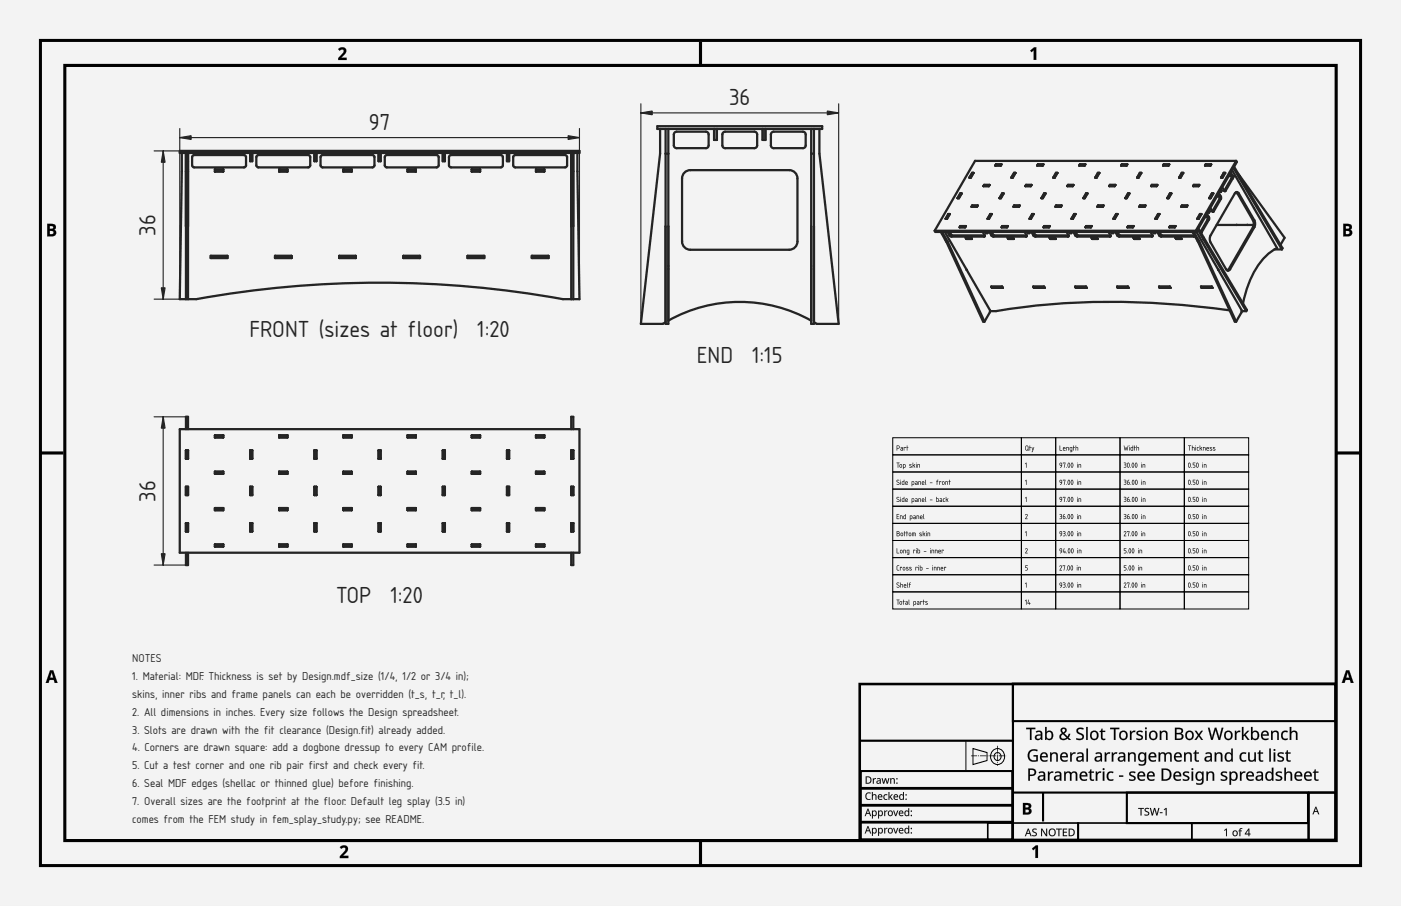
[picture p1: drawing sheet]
<svg xmlns="http://www.w3.org/2000/svg" width="432mm" height="279mm" viewBox="0 0 432 279" stroke-linecap="round" stroke-linejoin="round" font-family="sans-serif">
<defs><g id="words">
<g font-size="6.7" fill="#212529">
<text x="224.7" y="32.5">36</text>
<text x="113.7" y="40.1">97</text>
<text x="48" y="72.7" transform="rotate(-90 48 72.7)">36</text>
<text x="76.9" y="104.1">FRONT (sizes at floor)</text>
<text x="147.1" y="104.1">1:20</text>
<text x="214.8" y="111.8">END</text>
<text x="231.8" y="111.8">1:15</text>
<text x="48" y="154.7" transform="rotate(-90 48 154.7)">36</text>
<text x="103.6" y="186">TOP</text>
<text x="120.3" y="186">1:20</text>
</g>
<g font-size="3.3" fill="#212529">
<text x="40.7" y="204.2">NOTES</text>
<text x="40.7" y="209.7">1. Material: MDF. Thickness is set by Design.mdf_size (1/4, 1/2 or 3/4 in);</text>
<text x="40.7" y="215.2">skins, inner ribs and frame panels can each be overridden (t_s, t_r, t_l).</text>
<text x="40.7" y="220.7">2. All dimensions in inches. Every size follows the Design spreadsheet.</text>
<text x="40.7" y="226.2">3. Slots are drawn with the fit clearance (Design.fit) already added.</text>
<text x="40.7" y="231.7">4. Corners are drawn square: add a dogbone dressup to every CAM profile.</text>
<text x="40.7" y="237.2">5. Cut a test corner and one rib pair first and check every fit.</text>
<text x="40.7" y="242.7">6. Seal MDF edges (shellac or thinned glue) before finishing.</text>
<text x="40.7" y="248.2">7. Overall sizes are the footprint at the floor. Default leg splay (3.5 in)</text>
<text x="40.7" y="253.7">comes from the FEM study in fem_splay_study.py; see README.</text>
</g>
</g></defs>
<path d="M0 0h431.8v279.4h-431.8z" fill-rule="evenodd" fill="#f1f3f5"/>
<g fill="#000">
<path d="M104.2 15.1a1.31 1.31 0 0 1 1.8-.5 1.31 1.31 0 0 1 .5 1.8l-1.3 1.4h1.6v.7h-2.6v-.6l1.4-1.5a.65 .65 0 0 0 .2-1 .65 .65 0 0 0-1 .1l-.2 .2zM317.5 15.6l1.2-1h.7v3.9h-.8v-3l-.7 .6zM104.7 261.2a1.31 1.31 0 0 1 1.8-.4 1.31 1.31 0 0 1 .5 1.7l-1.3 1.4h1.7v.7h-2.6v-.6l1.3-1.4a.65 .65 0 0 0 .3-1.1 .65 .65 0 0 0-1.1 .2l-.1 .1zM318.1 261.7l1.2-1h.6v3.9h-.8v-3l-.7 .6z"/>
<path d="M0 0h431.8v279.4h-431.8zM0 0v279.4h431.8v-279.4z"/>
<path d="M104.2 15.1a1.34 1.34 0 0 1 1.9-.4 1.34 1.34 0 0 1 .3 1.9l-1.2 1.2h1.7v.7h-2.7v-.6l1.1-1.2a.78 .78 0 0 0 .6-.6 .78 .78 0 0 0-.4-.8l-.9 .4zM104.2 15.1l.4 .6a.73 .73 0 0 1 1.3-.3 .73 .73 0 0 1-.4 1.2l-1.3 1.3v.6h2.6v-.7h-1.6l.7-.7a1.28 1.28 0 0 0 .8-1.4 1.28 1.28 0 0 0-1.2-1.1z"/>
<path d="M317.5 15.6l1.2-1h.7v3.9h-.8v-3l-.7 .6zM317.5 15.6l.4 .5 .7-.7v3.1h.8v-3.9h-.7z"/>
<path d="M14.6 69h1.1a1.05 1.05 0 0 1 1.4 .4 1.05 1.05 0 0 1-.3 1.4l-.1 .1a1.07 1.07 0 0 1 .6 1.3 1.07 1.07 0 0 1-1.3 .7h-1.4zM15.3 69.7v.9h.5a.46 .46 0 0 0 .6-.5 .46 .46 0 0 0-.6-.4zM15.3 71.2v1h.6a.52 .52 0 0 0 .6-.5 .52 .52 0 0 0-.7-.5z"/>
<path d="M14.5 69h1.2a1.04 1.04 0 0 1 1.4 .5 1.04 1.04 0 0 1-.4 1.4 .85 .85 0 0 1 .6 1.2l-.8 .7-2 .1zM14.6 69v3.9h1.4a1.08 1.08 0 0 0 1.3-.7 1.08 1.08 0 0 0-.7-1.4 .92 .92 0 0 0 .6-1.1 .92 .92 0 0 0-1.1-.6zM15.3 69.7v.9l.5-.1a.44 .44 0 0 0 .6-.4 .44 .44 0 0 0-.6-.4zM15.3 69.7h.5a.49 .49 0 0 1 .6 .4 .49 .49 0 0 1-.6 .5h-.5zM15.3 71.2v1h.6a.49 .49 0 0 0 .6-.5 .49 .49 0 0 0-.7-.5zM15.3 71.2h.5a.55 .55 0 0 1 .7 .5 .55 .55 0 0 1-.6 .5h-.6z"/>
<path d="M414 69h1.2a1.05 1.05 0 0 1 1.3 .4 1.05 1.05 0 0 1-.2 1.4l-.2 .1a1.07 1.07 0 0 1 .6 1.3 1.07 1.07 0 0 1-1.3 .7h-1.4zM414.8 69.7v.9h.5a.46 .46 0 0 0 .6-.5 .46 .46 0 0 0-.7-.4zM414.8 71.2v1h.5a.52 .52 0 0 0 .7-.5 .52 .52 0 0 0-.7-.5z"/>
<path d="M414 69h1.2a1.04 1.04 0 0 1 1.4 .5 1.04 1.04 0 0 1-.5 1.4 .85 .85 0 0 1 .7 1.2l-.8 .7-2 .1zM414 69v3.9h1.4a1.08 1.08 0 0 0 1.3-.7 1.08 1.08 0 0 0-.6-1.4 .92 .92 0 0 0 .5-1.1 .92 .92 0 0 0-1.1-.6zM414.8 69.7v.9l.5-.1a.44 .44 0 0 0 .5-.4 .44 .44 0 0 0-.6-.4zM414.8 69.7h.4a.49 .49 0 0 1 .7 .4 .49 .49 0 0 1-.6 .5h-.5zM414.8 71.2v1h.5a.49 .49 0 0 0 .6-.5 .49 .49 0 0 0-.6-.5zM414.8 71.2h.5a.55 .55 0 0 1 .7 .5 .55 .55 0 0 1-.7 .5h-.5z"/>
<path d="M15.4 206.7h1l1.4 3.9h-1l-.2-.9h-1.4l-.2 .9h-.9zM15.4 206.7l-1.3 3.9h.9l.2-.9h1.4l.3 .9h.8l-1.3-3.9zM15.9 207.3l-.5 1.7h1zM15.9 207.3l.5 1.7h-1z"/>
<path d="M15.4 206.7h1l1.3 3.9h-.8l-.3-.9h-1.4l-.2 .9h-.9zM15.9 207.3l-.5 1.7h1z"/>
<path d="M414.9 206.7h1l1.3 3.9h-.9l-.3-.9h-1.3l-.3 .9h-.9zM414.9 206.7l-1.3 3.9h.8l.3-.9h1.4l.2 .9h.9l-1.4-3.9zM415.3 207.3l-.4 1.7h.9zM415.3 207.3l.6 1.7h-1z"/>
<path d="M414.9 206.7h.9l1.4 3.9h-.9l-.3-.9h-1.3l-.3 .9h-.8zM415.4 207.3l-.5 1.7h1z"/>
<path d="M316.3 224.4h2.8v.5h-1.2v3.3h-.5v-3.3h-1.1zM319.3 225.6l.2-.2a1.1 1.1 0 0 1 1.7 .9v1.9h-.3l-.1-.4a.96 .96 0 0 1-1.3 .5 .96 .96 0 0 1-.4-1.3 .96 .96 0 0 1 1.2-.5h.5a.76 .76 0 0 0-.5-.9 .76 .76 0 0 0-.9 .3zM319.5 227.1a.7 .7 0 0 0 .9 .8 .7 .7 0 0 0 .4-1.1zM322.1 224.2h.5v1.5a1.23 1.23 0 0 1 1.6-.1 1.23 1.23 0 0 1 .4 1.5 1.16 1.16 0 0 1-.8 1.1 1.16 1.16 0 0 1-1.3-.4l-.1 .4h-.3zM322.7 226a1.06 1.06 0 0 0-.1 1.3 1.06 1.06 0 0 0 1.2 .4 1.07 1.07 0 0 0 .3-1.3 1.07 1.07 0 0 0-1.2-.6zM327.1 224.6a.95 .95 0 0 1 1.6 .2 .95 .95 0 0 1-.7 1.4l1 .9 .4-.8h.4l-.5 1.1 .8 .8h-.6l-.5-.5a1.43 1.43 0 0 1-2.5-.5l.2-.6a.64 .64 0 0 0 .5-.6 .64 .64 0 0 0-.3-.6zM327.5 224.9a.55 .55 0 0 0-.1 .6 .55 .55 0 0 0 .5 .3 .52 .52 0 0 0 .4-.8 .52 .52 0 0 0-.8-.1zM327.2 226.7a.82 .82 0 0 0 .3 1.1 .82 .82 0 0 0 1.1-.2l-1-1.2zM332 224.7l1-.3 1 .2-.2 .4-.4-.1a.72 .72 0 0 0-1.1 .3 .72 .72 0 0 0 .8 .9 1.11 1.11 0 0 1 1 1.4 1.11 1.11 0 0 1-1.6 .7l-.8-.1v-.5l.5 .2a.84 .84 0 0 0 1 0 .84 .84 0 0 0 .3-.9l-.4-.3a1.2 1.2 0 0 1-1.1-.6 1.2 1.2 0 0 1 0-1.3zM334.8 224.2h.4v4h-.4zM336.3 225.7a1.37 1.37 0 0 1 1.9 .1 1.37 1.37 0 0 1 0 1.9 1.37 1.37 0 0 1-1.9 .1 1.83 1.83 0 0 1 0-2.1zM336.8 225.8a1.02 1.02 0 0 0-.3 1.5 1.02 1.02 0 0 0 1.4 .3 1.05 1.05 0 0 0 .1-1.3 1.05 1.05 0 0 0-1.2-.5zM339.5 224.7h.3v.7h.8v.3h-.8v1.7a.56 .56 0 0 0 .8 .4 .59 .59 0 0 1-.4 .5 .59 .59 0 0 1-.6-.2l-.3-.5v-1.9h-.4zM342.2 224.4h2.8v.5h-1.2v3.3h-.5v-3.3h-1.1zM345.3 225.7a1.37 1.37 0 0 1 1.9 .1 1.37 1.37 0 0 1-.1 1.9 1.37 1.37 0 0 1-1.9 .1 1.83 1.83 0 0 1 .1-2.1zM345.8 225.8a1.02 1.02 0 0 0-.4 1.5 1.02 1.02 0 0 0 1.5 .3 1.05 1.05 0 0 0 .1-1.3 1.05 1.05 0 0 0-1.2-.5zM348.3 225.4h.3l.1 .5 .5-.5h.7v.4l-.3-.1a.86 .86 0 0 0-.9 1v1.5h-.4zM350.4 225.7l.6-.4 1.2 .2-.2 .4-.1-.1a.62 .62 0 0 0-.7-.2 .62 .62 0 0 0-.4 .6l.6 .4a.88 .88 0 0 1 .8 1.1 .88 .88 0 0 1-1.2 .5l-.7-.1v-.5l.4 .2a.6 .6 0 0 0 .7 .1 .6 .6 0 0 0 .3-.7l-.6-.3a.87 .87 0 0 1-.7-1.2zM352.9 224.6a.3 .3 0 0 1 .6 0 .3 .3 0 0 1-.6 0zM352.9 225.4h.5v2.8h-.5zM354.5 225.7a1.37 1.37 0 0 1 1.9 .1 1.37 1.37 0 0 1-.1 1.9 1.37 1.37 0 0 1-1.9 .1 1.83 1.83 0 0 1 .1-2.1zM355 225.8a1.02 1.02 0 0 0-.4 1.5 1.02 1.02 0 0 0 1.5 .3 1.05 1.05 0 0 0 .1-1.3 1.05 1.05 0 0 0-1.2-.5zM357.5 225.4h.3l.1 .4a1.05 1.05 0 0 1 1.2-.4 1.05 1.05 0 0 1 .7 1v1.8h-.4v-1.8a.75 .75 0 0 0-.9-.7 .75 .75 0 0 0-.6 1v1.5h-.4zM362.1 224.4h1.1a.97 .97 0 0 1 1.4 .5 .97 .97 0 0 1-.7 1.3 1.01 1.01 0 0 1 .9 1.3 1.01 1.01 0 0 1-1.4 .7h-1.3zM362.6 224.8v1.2h.7a.64 .64 0 0 0 .8-.6 .64 .64 0 0 0-.9-.6zM362.6 226.4v1.4h.8a.71 .71 0 0 0 .8-.7 .71 .71 0 0 0-.9-.7zM365.7 225.7a1.37 1.37 0 0 1 1.9 .1 1.37 1.37 0 0 1-.1 1.9 1.37 1.37 0 0 1-1.9 .1 1.83 1.83 0 0 1 .1-2.1zM366.1 225.8a1.02 1.02 0 0 0-.3 1.5 1.02 1.02 0 0 0 1.4 .3 1.05 1.05 0 0 0 .2-1.3 1.05 1.05 0 0 0-1.3-.5zM368.2 225.4h.6l.7 1 .7-1h.5l-.9 1.3 1 1.5h-.5l-.8-1.1-.8 1.1h-.5l1-1.5zM372.3 224.4h.5l.7 3.2 .9-3.2h.5l.9 3.2 .7-3.2h.5l-1 3.8h-.4l-1-3.2-.8 3.2h-.5zM377.6 225.7a1.37 1.37 0 0 1 1.9 .1 1.37 1.37 0 0 1 0 1.9 1.37 1.37 0 0 1-1.9 .1 1.83 1.83 0 0 1 0-2.1zM378.1 225.8a1.02 1.02 0 0 0-.3 1.5 1.02 1.02 0 0 0 1.4 .3 1.05 1.05 0 0 0 .2-1.3 1.05 1.05 0 0 0-1.3-.5zM380.6 225.4h.4l.1 .5 .5-.5h.7l-.1 .4-.2-.1a.86 .86 0 0 0-.9 1v1.5h-.5zM382.8 224.2h.4v2.5l1.3-1.3h.5l-1.1 1.2 1.2 1.6h-.6l-.9-1.3-.4 .3v1h-.4zM385.6 224.2h.4v1.5a1.23 1.23 0 0 1 1.7-.1 1.23 1.23 0 0 1 .4 1.5 1.16 1.16 0 0 1-.8 1.1 1.16 1.16 0 0 1-1.3-.4l-.1 .4h-.3zM386.2 226a1.06 1.06 0 0 0-.2 1.3 1.06 1.06 0 0 0 1.3 .4 1.07 1.07 0 0 0 .3-1.3 1.07 1.07 0 0 0-1.2-.6zM389.1 225.6a1.21 1.21 0 0 1 1.4-.1 1.21 1.21 0 0 1 .5 1.4h-1.9a1.14 1.14 0 0 0 1.8 .8v.4a1.53 1.53 0 0 1-2-.4 1.53 1.53 0 0 1 .2-2.1zM389.4 225.9l-.3 .6h1.5a.7 .7 0 0 0-.4-.7 .7 .7 0 0 0-.8 .1zM391.8 225.4h.3l.1 .4a1.05 1.05 0 0 1 1.2-.4 1.05 1.05 0 0 1 .7 1v1.8h-.4v-1.8a.75 .75 0 0 0-.9-.7 .75 .75 0 0 0-.6 1v1.5h-.4zM395.3 225.6l1.3-.2 .3 .1-.1 .4a1.03 1.03 0 0 0-1.5 .9 1.03 1.03 0 0 0 1.6 .9v.4a1.47 1.47 0 0 1-2-.5 1.47 1.47 0 0 1 .4-2zM397.5 224.2h.5v1.6a1.05 1.05 0 0 1 1.1-.4 1.05 1.05 0 0 1 .8 1v1.8h-.5v-1.8a.75 .75 0 0 0-.9-.7 .75 .75 0 0 0-.5 1v1.5h-.5z"/>
<path d="M316.3 224.4h2.8v.5h-1.2v3.3h-.5v-3.3h-1.1zM316.3 224.4v.5l1.2-.1-.1 3.4h.5v-3.4l1.2 .1v-.5zM319.2 225.6l.3-.2a1.13 1.13 0 0 1 1.8 .9v1.9h-.4l-.1-.4a.97 .97 0 0 1-1.3 .5 .97 .97 0 0 1-.5-1.3 .97 .97 0 0 1 1.3-.5h.5a.76 .76 0 0 0-.5-.8 .76 .76 0 0 0-.9 .3zM319.3 225.6l.1 .3a.77 .77 0 0 1 1-.3 .77 .77 0 0 1 .4 .9 1.26 1.26 0 0 0-1.8 1.2 1.09 1.09 0 0 0 1.8 .1l.1 .4h.3v-1.9a1.22 1.22 0 0 0-1.9-.7zM319.6 227.1a.62 .62 0 0 0 .6 .8 .62 .62 0 0 0 .6-.8v-.3h-.4zM319.5 227.1l1.3-.3a.72 .72 0 0 1-.4 1 .72 .72 0 0 1-1-.6zM322.1 224.2h.5v1.5a1.03 1.03 0 0 1 1.5-.2 1.48 1.48 0 0 1 .5 1.8 1.48 1.48 0 0 1-1.7 .8l-.4-.3v.4h-.4zM322.1 224.2v4h.3l.1-.4a1.24 1.24 0 0 0 1.6 .2 1.24 1.24 0 0 0 .5-1.6 1.15 1.15 0 0 0-.8-1 1.15 1.15 0 0 0-1.3 .4l.1-1.6zM322.8 226a1.03 1.03 0 0 0-.2 1.2 1.03 1.03 0 0 0 1.2 .5 1.05 1.05 0 0 0 .3-1.3 1.05 1.05 0 0 0-1.2-.6zM322.7 226l.2-.2a1.09 1.09 0 0 1 1.3 .7 1.09 1.09 0 0 1-.6 1.3 1.12 1.12 0 0 1-1.1-.6 1.12 1.12 0 0 1 .2-1.2zM327.1 224.6a.96 .96 0 0 1 1.6 .2 .96 .96 0 0 1-.7 1.4l1 .9 .4-.8h.5l-.6 1.1 .8 .8h-.7l-.4-.4a1.46 1.46 0 0 1-2.5-.6l.2-.7 .6-.4a1.07 1.07 0 0 1-.2-1.5zM327.2 224.6a1.03 1.03 0 0 0 .2 1.5 1.14 1.14 0 0 0-.7 1.7 1.14 1.14 0 0 0 1.7 .3l.6-.4 .5 .5h.6l-.8-.8 .5-1.1h-.4l-.4 .9-1-1a.92 .92 0 0 0 .6-1.4 .92 .92 0 0 0-1.4-.2zM327.5 224.9l-.1 .5 .3 .5a.53 .53 0 0 0 .6-.7 .53 .53 0 0 0-.8-.3zM327.5 224.9a.53 .53 0 0 1 .8 .3 .53 .53 0 0 1-.7 .6l-.3-.4zM327.2 226.8a.79 .79 0 0 0 .3 1 .79 .79 0 0 0 1.1-.3l-1-1.1zM327.2 226.7l.4-.3 1.1 1a.9 .9 0 0 1-1.1 .4 .9 .9 0 0 1-.5-.9zM332 224.7l1-.3 1 .2-.1 .4-.5-.1a.69 .69 0 0 0-1.1 .3 .69 .69 0 0 0 .8 .9 1.13 1.13 0 0 1 1 1.4 1.13 1.13 0 0 1-1.6 .8l-.8-.2v-.5l.5 .1a.82 .82 0 0 0 .9 .1 .82 .82 0 0 0 .4-.9l-.6-.3a1.15 1.15 0 0 1-1-.7 1.15 1.15 0 0 1 .1-1.2zM332 224.7a1.04 1.04 0 0 0 .7 1.7v.1a.78 .78 0 0 1 .9 .9 .78 .78 0 0 1-1.2 .4l-.7-.2v.4a1.38 1.38 0 0 0 1.6 .1 1.38 1.38 0 0 0 .6-1.4l-.9-.6a.74 .74 0 0 1-.8-.9 .74 .74 0 0 1 1.2-.4l.4 .2 .2-.4-1.3-.2zM334.7 224.2h.6v4h-.6zM334.8 224.2v4h.4v-4zM336.3 225.7a1.4 1.4 0 0 1 1.9 .1 1.4 1.4 0 0 1 0 2 1.4 1.4 0 0 1-2 0 1.85 1.85 0 0 1 .1-2.1zM336.3 225.7a1.39 1.39 0 0 0 0 2.1 1.39 1.39 0 0 0 2-.2 1.39 1.39 0 0 0-.1-1.9 1.39 1.39 0 0 0-1.9 0zM336.8 225.9a1 1 0 0 0-.3 1.3 1 1 0 0 0 1.4 .3 1.02 1.02 0 0 0 .1-1.2 1.02 1.02 0 0 0-1.2-.4zM336.8 225.8a1.02 1.02 0 0 1 1.3 1 1.02 1.02 0 0 1-1.3 .9 1.47 1.47 0 0 1 0-1.9zM339.5 224.7h.3v.7l.8-.1v.5l-.8-.1v1.7a.55 .55 0 0 0 .9 .4l-.2 .4a.86 .86 0 0 1-1.2-.8v-1.7l-.4 .1v-.3l.4-.2zM339.5 224.7l-.1 .6-.5 .2v.2h.5v1.7a.88 .88 0 0 0 1.2 .8v-.4a.59 .59 0 0 1-.8-.4v-1.7h.8v-.3h-.8v-.7zM342.1 224.4h2.9v.5h-1.2v3.3h-.5v-3.3h-1.2zM342.2 224.4v.5l1.2-.1-.1 3.4h.5v-3.4l1.2 .1v-.5zM345.3 225.7a1.4 1.4 0 0 1 1.9 .1 1.4 1.4 0 0 1 0 2 1.4 1.4 0 0 1-2 0 1.85 1.85 0 0 1 .1-2.1zM345.3 225.7a1.39 1.39 0 0 0 0 2.1 1.39 1.39 0 0 0 2-.2 1.39 1.39 0 0 0-.1-1.9 1.39 1.39 0 0 0-1.9 0zM345.8 225.9a1 1 0 0 0-.3 1.3 1 1 0 0 0 1.3 .3 1.02 1.02 0 0 0 .2-1.2 1.02 1.02 0 0 0-1.2-.4zM345.8 225.8a1.02 1.02 0 0 1 1.3 1 1.02 1.02 0 0 1-1.3 .9 1.47 1.47 0 0 1 0-1.9zM348.2 225.3h.5v.6l.5-.5 .7-.1v.5h-.2a.82 .82 0 0 0-.9 .9v1.5h-.6zM348.3 225.4v2.8h.4l.1-1.9 .5-.5h.6v-.4h-.7l-.5 .5-.1-.5zM350.4 225.6l.4-.2 .8-.1 .6 .2-.2 .4a.69 .69 0 0 0-.7-.3 .69 .69 0 0 0-.5 .6l.6 .4a.91 .91 0 0 1 .9 1.1 .91 .91 0 0 1-1.3 .6l-.8-.2v-.5l.5 .2a.58 .58 0 0 0 .7 .1 .58 .58 0 0 0 .3-.7l-.6-.3a.89 .89 0 0 1-.7-1.3zM350.4 225.7a.81 .81 0 0 0 .7 1.2 .55 .55 0 0 1 .7 .6 .55 .55 0 0 1-.8 .4l-.7-.3v.5l.3 .1a.92 .92 0 0 0 1.3-.1 .92 .92 0 0 0 0-1.3l-.7-.3a.49 .49 0 0 1-.5-.6 .49 .49 0 0 1 .8-.2l.5 .2 .2-.4-1.2-.1zM352.9 224.6a.32 .32 0 0 1 .6 0 .32 .32 0 0 1-.6 0zM352.9 224.6a.26 .26 0 0 0 .5 0 .26 .26 0 0 0-.5 0zM352.9 225.3h.5v2.9h-.5zM352.9 225.4v2.8h.5v-2.8zM354.5 225.7a1.4 1.4 0 0 1 1.9 .1 1.4 1.4 0 0 1-.1 2 1.4 1.4 0 0 1-1.9 0 1.85 1.85 0 0 1 .1-2.1zM354.5 225.7a1.39 1.39 0 0 0 0 2.1 1.39 1.39 0 0 0 2-.2 1.39 1.39 0 0 0-.1-1.9 1.39 1.39 0 0 0-1.9 0zM355 225.9a1 1 0 0 0-.3 1.3 1 1 0 0 0 1.3 .3 1.02 1.02 0 0 0 .2-1.2 1.02 1.02 0 0 0-1.2-.4zM355 225.8a1.02 1.02 0 0 1 1.3 1 1.02 1.02 0 0 1-1.3 .9 1.47 1.47 0 0 1 0-1.9zM357.4 225.3h.5v.4a1.08 1.08 0 0 1 1.2-.4 1.08 1.08 0 0 1 .8 1.1v1.8h-.5v-1.8a.73 .73 0 0 0-.9-.6 .73 .73 0 0 0-.5 .9v1.5h-.6zM357.5 225.4v2.8h.4v-1.5a.78 .78 0 0 1 .6-1 .78 .78 0 0 1 .9 .7v1.8h.4v-1.8a1.08 1.08 0 0 0-.8-1 1.08 1.08 0 0 0-1.1 .4l-.1-.4zM362.1 224.4h1.1a.98 .98 0 0 1 1.4 .5 .98 .98 0 0 1-.7 1.3 1.03 1.03 0 0 1 .9 1.3 1.03 1.03 0 0 1-1.4 .7h-1.3zM362.1 224.4v3.8h1.3a1.02 1.02 0 0 0 1.3-.8 1.02 1.02 0 0 0-.8-1.2 .87 .87 0 0 0 .7-1.1 .87 .87 0 0 0-1.1-.6zM362.6 224.8v1.2h.7a.62 .62 0 0 0 .8-.6 .62 .62 0 0 0-.9-.5zM362.6 224.8h.6a.67 .67 0 0 1 1 .6 .67 .67 0 0 1-.9 .7h-.7zM362.6 226.4v1.4h.8a.68 .68 0 0 0 .8-.7 .68 .68 0 0 0-.9-.6zM362.6 226.4h.7a.73 .73 0 0 1 1 .7 .73 .73 0 0 1-.9 .7h-.8zM365.7 225.7a1.4 1.4 0 0 1 1.9 .1 1.4 1.4 0 0 1-.1 2 1.4 1.4 0 0 1-1.9 0 1.85 1.85 0 0 1 .1-2.1zM365.7 225.7a1.39 1.39 0 0 0-.1 2.1 1.39 1.39 0 0 0 2.1-.2 1.39 1.39 0 0 0-.1-1.9 1.39 1.39 0 0 0-1.9 0zM366.2 225.9a1 1 0 0 0-.4 1.3 1 1 0 0 0 1.4 .3 1.02 1.02 0 0 0 .2-1.2 1.02 1.02 0 0 0-1.2-.4zM366.1 225.8a1.02 1.02 0 0 1 1.4 1 1.02 1.02 0 0 1-1.4 .9 1.47 1.47 0 0 1 0-1.9zM368.2 225.3h.6l.7 1.1 .7-1.1h.6l-1 1.4 1 1.5h-.6l-.7-1.1-.8 1.1h-.6l1.1-1.5zM368.2 225.4l1 1.3-1 1.5h.5l.8-1.2 .8 1.2h.5l-1.1-1.5 1-1.3h-.5l-.7 1.1-.7-1.1zM372.3 224.4h.5l.7 3.2 .9-3.2h.5l.9 3.2 .7-3.2h.6l-1 3.8h-.6l-.9-3.2-.8 3.2h-.5zM372.3 224.4l1 3.8h.5l.9-3.2 .9 3.2h.4l1-3.8h-.5l-.7 3.2-.9-3.2h-.5l-.8 3.2-.8-3.2zM377.6 225.7a1.4 1.4 0 0 1 2 .1 1.4 1.4 0 0 1-.1 2 1.4 1.4 0 0 1-1.9 0 1.85 1.85 0 0 1 0-2.1zM377.7 225.7a1.39 1.39 0 0 0-.1 2.1 1.39 1.39 0 0 0 2.1-.2 1.39 1.39 0 0 0-.1-1.9 1.39 1.39 0 0 0-1.9 0zM378.1 225.9a1 1 0 0 0-.3 1.3 1 1 0 0 0 1.4 .3 1.02 1.02 0 0 0 .1-1.2 1.02 1.02 0 0 0-1.2-.4zM378.1 225.8a1.02 1.02 0 0 1 1.3 1 1.02 1.02 0 0 1-1.3 .9 1.47 1.47 0 0 1 0-1.9zM380.6 225.3h.4l.1 .6 .5-.5 .7-.1-.1 .5h-.2a.82 .82 0 0 0-.9 .9v1.5h-.5zM380.6 225.4v2.8h.5v-1.9l.5-.5h.6l.1-.4h-.7l-.5 .5-.1-.5zM382.8 224.2h.5l-.1 2.5 1.3-1.4h.6l-1.2 1.3 1.2 1.6h-.6l-.9-1.3-.4 .3 .1 1h-.5zM382.8 224.2v4h.4v-1.1l.4-.3 .9 1.4h.6l-1.3-1.6 1.2-1.2h-.5l-1.3 1.4v-2.6zM385.6 224.2h.5l-.1 1.5a1.03 1.03 0 0 1 1.5-.2 1.48 1.48 0 0 1 .6 1.8 1.48 1.48 0 0 1-1.7 .8l-.4-.3-.1 .4h-.3zM385.6 224.2v4h.3l.1-.4a1.24 1.24 0 0 0 1.6 .2 1.24 1.24 0 0 0 .4-1.6 1.15 1.15 0 0 0-.8-1 1.15 1.15 0 0 0-1.2 .4v-1.6zM386.2 226a1.03 1.03 0 0 0-.1 1.2 1.03 1.03 0 0 0 1.1 .5 1.05 1.05 0 0 0 .4-1.3 1.05 1.05 0 0 0-1.2-.6zM386.2 226l.1-.2a1.09 1.09 0 0 1 1.4 .7 1.09 1.09 0 0 1-.6 1.3 1.12 1.12 0 0 1-1.1-.6 1.12 1.12 0 0 1 .2-1.2zM389 225.6a1.22 1.22 0 0 1 1.5-.1 1.22 1.22 0 0 1 .5 1.4h-1.8a1.12 1.12 0 0 0 1.7 .7v.5a1.55 1.55 0 0 1-2-.4 1.55 1.55 0 0 1 .1-2.1zM389.1 225.7a1.5 1.5 0 0 0-.2 2 1.5 1.5 0 0 0 2 .3v-.3l-.3 .1a.99 .99 0 0 1-1 0 .99 .99 0 0 1-.5-1l1.9 .1a1.18 1.18 0 0 0-.5-1.4 1.18 1.18 0 0 0-1.4 .2zM389.4 225.9l-.3 .6h1.4a.67 .67 0 0 0-.3-.7 .67 .67 0 0 0-.8 .1zM389.3 225.9a.71 .71 0 0 1 .9-.2 .71 .71 0 0 1 .4 .8h-1.5zM391.7 225.3h.5v.4a1.08 1.08 0 0 1 1.2-.4 1.08 1.08 0 0 1 .8 1.1v1.8h-.6v-1.8a.73 .73 0 0 0-.8-.6 .73 .73 0 0 0-.6 .9v1.5h-.5zM391.8 225.4v2.8h.4v-1.5a.78 .78 0 0 1 .6-1 .78 .78 0 0 1 .9 .7v1.8h.4v-1.8a1.08 1.08 0 0 0-.8-1 1.08 1.08 0 0 0-1.1 .4l-.1-.4zM395.3 225.6l1.3-.3 .3 .2-.1 .4a1.01 1.01 0 0 0-1.5 1 1.01 1.01 0 0 0 1.6 .7v.5a1.48 1.48 0 0 1-1.9-.4 1.48 1.48 0 0 1 .1-2zM395.3 225.6a1.46 1.46 0 0 0-.3 1.9 1.46 1.46 0 0 0 1.9 .6v-.4a1.04 1.04 0 0 1-1.6-.9 1.04 1.04 0 0 1 1.5-.9l.1-.4-.3-.1zM397.5 224.2h.5v1.5a1.08 1.08 0 0 1 1.2-.3 1.08 1.08 0 0 1 .7 1v1.8h-.5v-1.8a.73 .73 0 0 0-.9-.6 .73 .73 0 0 0-.5 .9v1.5h-.5zM397.5 224.2v4h.5v-1.5a.78 .78 0 0 1 .5-1 .78 .78 0 0 1 1 .7l-.1 1.8h.5v-1.8a1.09 1.09 0 0 0-.8-1 1.09 1.09 0 0 0-1.2 .4l.1-1.6z"/>
<path d="M316.9 237h1a1.18 1.18 0 0 1 1.4 1.2 1.18 1.18 0 0 1-1.5 1.1h-.4v1.5h-.5zM317.4 237.4v1.5a.93 .93 0 0 0 1.1-.1 .93 .93 0 0 0 .2-1.1l-.5-.3zM320.2 238.1l.2-.1a1.1 1.1 0 0 1 1.7 .8v2h-.3l-.1-.4a.96 .96 0 0 1-1.3 .5 .96 .96 0 0 1-.5-1.3 .96 .96 0 0 1 1.3-.5h.5a.76 .76 0 0 0-.5-.9 .76 .76 0 0 0-.9 .3zM320.4 239.7a.7 .7 0 0 0 .9 .8 .7 .7 0 0 0 .4-1.1zM323 237.9h.4v.6l.5-.5 .7-.1v.5l-.3-.1a.86 .86 0 0 0-.8 1v1.5h-.5zM325.2 238.1l.2-.1a1.1 1.1 0 0 1 1.7 .8v2h-.3l-.1-.4a.96 .96 0 0 1-1.3 .5 .96 .96 0 0 1-.5-1.3 .96 .96 0 0 1 1.3-.5h.5a.76 .76 0 0 0-.5-.9 .76 .76 0 0 0-.9 .3zM325.4 239.7a.7 .7 0 0 0 .9 .8 .7 .7 0 0 0 .4-1.1zM328 237.9h.4l.1 .4a1.03 1.03 0 0 1 1.7 .1 1 1 0 0 1 1.1-.5 1 1 0 0 1 .7 1v1.9h-.4v-1.8a.69 .69 0 0 0-.8-.7 .69 .69 0 0 0-.6 .9v1.6h-.4v-1.8a.7 .7 0 0 0-.9-.7 .7 .7 0 0 0-.4 1v1.5h-.5zM333.2 238.2a1.21 1.21 0 0 1 1.4-.1 1.21 1.21 0 0 1 .5 1.3h-1.9a1.14 1.14 0 0 0 1.8 .8v.4a1.53 1.53 0 0 1-2-.3 1.53 1.53 0 0 1 .2-2.1zM333.5 238.5l-.3 .6h1.5a.7 .7 0 0 0-.4-.8 .7 .7 0 0 0-.8 .2zM336.1 237.3h.2v.6h.9v.4h-.9v1.6a.56 .56 0 0 0 .9 .5 .59 .59 0 0 1-.5 .4 .59 .59 0 0 1-.6-.2l-.2-.4v-1.9h-.4zM337.7 237.9h.4l.1 .6 .5-.5 .7-.1-.1 .5-.2-.1a.86 .86 0 0 0-.9 1v1.5h-.5zM339.8 237.2a.3 .3 0 0 1 .6 0 .3 .3 0 0 1-.6 0zM339.9 237.9h.5v2.9h-.5zM341.6 238.2l1.2-.3 .4 .1-.2 .4a1.03 1.03 0 0 0-1.4 1 1.03 1.03 0 0 0 1.5 .9v.4a1.47 1.47 0 0 1-1.9-.6 1.47 1.47 0 0 1 .4-1.9zM344.9 239.1h1.3v.5h-1.3zM348.1 238.2l.7-.3 1.2 .2-.2 .4-.2-.1a.62 .62 0 0 0-.7-.2 .62 .62 0 0 0-.4 .6l.7 .3a.88 .88 0 0 1 .8 1.2 .88 .88 0 0 1-1.3 .5l-.7-.2v-.4l.4 .2a.6 .6 0 0 0 .8 .1 .6 .6 0 0 0 .2-.7l-.5-.3a.87 .87 0 0 1-.8-1.3zM351 238.2a1.21 1.21 0 0 1 1.4-.1 1.21 1.21 0 0 1 .5 1.3h-1.9a1.14 1.14 0 0 0 1.8 .8v.4a1.53 1.53 0 0 1-2-.3 1.53 1.53 0 0 1 .2-2.1zM351.3 238.5l-.3 .6h1.5a.7 .7 0 0 0-.4-.8 .7 .7 0 0 0-.8 .2zM353.9 238.2a1.21 1.21 0 0 1 1.5-.1 1.21 1.21 0 0 1 .5 1.3h-1.9a1.14 1.14 0 0 0 1.8 .8v.4a1.53 1.53 0 0 1-2.1-.3 1.53 1.53 0 0 1 .2-2.1zM354.2 238.5l-.2 .6h1.4a.7 .7 0 0 0-.4-.8 .7 .7 0 0 0-.8 .2zM358 237h1.2a1.87 1.87 0 0 1 1.9 1.9 1.87 1.87 0 0 1-2 1.9h-1.1zM358.5 237.4v3a1.55 1.55 0 0 0 2.1-1.5 1.55 1.55 0 0 0-2.1-1.5zM362.1 238.2a1.21 1.21 0 0 1 1.4-.1 1.21 1.21 0 0 1 .5 1.3h-1.9a1.14 1.14 0 0 0 1.8 .8v.4a1.53 1.53 0 0 1-2-.3 1.53 1.53 0 0 1 .2-2.1zM362.4 238.5l-.3 .6h1.5a.7 .7 0 0 0-.4-.8 .7 .7 0 0 0-.8 .2zM364.7 238.2l.6-.3 1.2 .2-.1 .4-.2-.1a.62 .62 0 0 0-.7-.2 .62 .62 0 0 0-.4 .6l.6 .3a.88 .88 0 0 1 .9 1.2 .88 .88 0 0 1-1.3 .5l-.7-.2v-.4l.4 .2a.6 .6 0 0 0 .7 .1 .6 .6 0 0 0 .3-.7l-.6-.3a.87 .87 0 0 1-.7-1.3zM367.2 237.2a.3 .3 0 0 1 .6 0 .3 .3 0 0 1-.6 0zM367.3 237.9h.4v2.9h-.4zM368.9 238.1a1.16 1.16 0 0 1 1.6 .2l.1-.4h.4v2.9a1.41 1.41 0 0 1-2.3 1v-.4a1.05 1.05 0 0 0 1.1 .3 1.05 1.05 0 0 0 .7-1v-.3a1.23 1.23 0 0 1-1.6 .2 1.23 1.23 0 0 1-.4-1.6zM369.3 238.4a1.04 1.04 0 0 0-.4 1.4 1.04 1.04 0 0 0 1.4 .4 1.15 1.15 0 0 0 .2-1.2 1.15 1.15 0 0 0-1-.7zM371.8 237.9h.4l.1 .4a1.05 1.05 0 0 1 1.2-.4 1.05 1.05 0 0 1 .7 1v1.9h-.4v-1.8a.75 .75 0 0 0-1-.7 .75 .75 0 0 0-.5 1v1.5h-.5zM376.4 238.2l.6-.3 1.2 .2-.1 .4-.2-.1a.62 .62 0 0 0-.7-.2 .62 .62 0 0 0-.4 .6l.6 .3a.88 .88 0 0 1 .8 1.2 .88 .88 0 0 1-1.2 .5l-.7-.2v-.4l.4 .2a.6 .6 0 0 0 .7 .1 .6 .6 0 0 0 .3-.7l-.6-.3a.87 .87 0 0 1-.7-1.3zM379 237.9h.3l.1 .4a1.22 1.22 0 0 1 1.6-.2 1.22 1.22 0 0 1 .4 1.6 1.16 1.16 0 0 1-.7 1 1.16 1.16 0 0 1-1.3-.3v1.6h-.4zM379.6 238.5a1.05 1.05 0 0 0-.2 1.3 1.05 1.05 0 0 0 1.2 .5l.3-.4a.95 .95 0 0 0 0-1.3 .95 .95 0 0 0-1.3-.1zM382.2 237.9h.4v.6l.5-.5 .7-.1v.5l-.3-.1a.86 .86 0 0 0-.9 1v1.5h-.4zM384.5 238.2a1.21 1.21 0 0 1 1.5-.1 1.21 1.21 0 0 1 .5 1.3h-1.9a1.14 1.14 0 0 0 1.8 .8v.4a1.53 1.53 0 0 1-2.1-.3 1.53 1.53 0 0 1 .2-2.1zM384.8 238.5l-.2 .6h1.4a.7 .7 0 0 0-.4-.8 .7 .7 0 0 0-.8 .2zM387.3 238.1l.3-.1a1.1 1.1 0 0 1 1.7 .8v2h-.4l-.1-.4a.96 .96 0 0 1-1.2 .5 .96 .96 0 0 1-.5-1.3 .96 .96 0 0 1 1.2-.5h.5a.76 .76 0 0 0-.4-.9 .76 .76 0 0 0-1 .3zM387.6 239.7a.7 .7 0 0 0 .8 .8 .7 .7 0 0 0 .4-1.1zM390.3 238.3a1.15 1.15 0 0 1 1.7 0v-1.5h.5v4h-.4l-.1-.4a1.22 1.22 0 0 1-1.6 .2 1.22 1.22 0 0 1-.4-1.6zM390.8 238.4a1.03 1.03 0 0 0-.4 1.4 1.03 1.03 0 0 0 1.4 .4 1.24 1.24 0 0 0-.6-1.9zM393.3 238.2l.6-.3 1.2 .2-.1 .4-.2-.1a.62 .62 0 0 0-.7-.2 .62 .62 0 0 0-.4 .6l.6 .3a.88 .88 0 0 1 .9 1.2 .88 .88 0 0 1-1.3 .5l-.7-.2v-.4l.4 .2a.6 .6 0 0 0 .7 .1 .6 .6 0 0 0 .3-.7l-.6-.3a.87 .87 0 0 1-.7-1.3zM395.9 236.8h.4v1.5a1.05 1.05 0 0 1 1.2-.4 1.05 1.05 0 0 1 .7 1v1.9h-.4v-1.8a.75 .75 0 0 0-.9-.7 .75 .75 0 0 0-.6 1v1.5h-.4zM399.4 238.2a1.21 1.21 0 0 1 1.4-.1 1.21 1.21 0 0 1 .6 1.3h-2a1.14 1.14 0 0 0 1.8 .8v.4a1.53 1.53 0 0 1-2-.3 1.53 1.53 0 0 1 .2-2.1zM399.7 238.5l-.3 .6h1.5a.7 .7 0 0 0-.4-.8 .7 .7 0 0 0-.8 .2zM402.3 238.2a1.21 1.21 0 0 1 1.5-.1 1.21 1.21 0 0 1 .5 1.3h-1.9a1.14 1.14 0 0 0 1.8 .8v.4a1.53 1.53 0 0 1-2.1-.3 1.53 1.53 0 0 1 .2-2.1zM402.6 238.5l-.2 .6h1.4a.7 .7 0 0 0-.4-.8 .7 .7 0 0 0-.8 .2zM405.2 237.3h.3v.6h.8v.4h-.8v1.6a.56 .56 0 0 0 .9 .5 .59 .59 0 0 1-.5 .4 .59 .59 0 0 1-.6-.2l-.2-.4v-1.9h-.4z"/>
<path d="M316.9 237h1a1.2 1.2 0 0 1 1.5 1.2 1.2 1.2 0 0 1-1.6 1.1h-.4v1.5h-.5zM316.9 237v3.8h.5v-1.5a1.29 1.29 0 0 0 1.6-.3 1.29 1.29 0 0 0 0-1.7l-.7-.2zM317.4 237.4v1.5a.9 .9 0 0 0 1.1-.1 .9 .9 0 0 0 .2-1zM317.4 237.4a1 1 0 0 1 1.4 1 1.32 1.32 0 0 1-1.4 .5zM320.1 238.1l.3-.1a1.13 1.13 0 0 1 1.7 .8v2h-.3l-.1-.4a.97 .97 0 0 1-1.3 .5 .97 .97 0 0 1-.5-1.3 .97 .97 0 0 1 1.3-.5h.4a.76 .76 0 0 0-.4-.8 .76 .76 0 0 0-.9 .2zM320.2 238.1l.1 .4a.77 .77 0 0 1 .9-.3 .77 .77 0 0 1 .5 .9 1.26 1.26 0 0 0-1.8 1.1 1.09 1.09 0 0 0 1.8 .1l.1 .5h.3v-2a1.22 1.22 0 0 0-1.9-.6zM320.4 239.7a.62 .62 0 0 0 .7 .7 .62 .62 0 0 0 .5-.8l.1-.2h-.4zM320.4 239.7l1.3-.3a.72 .72 0 0 1-.4 1 .72 .72 0 0 1-1-.6zM323 237.9h.4v.6l.5-.6h.8l-.1 .5h-.2a.82 .82 0 0 0-.9 .9v1.5h-.5zM323 237.9v2.9h.5v-1.9l.5-.6 .6 .1v-.5l-.6 .1-.5 .5-.1-.6zM325.1 238.1l.3-.1a1.13 1.13 0 0 1 1.7 .8v2h-.3l-.1-.4a.97 .97 0 0 1-1.3 .5 .97 .97 0 0 1-.5-1.3 .97 .97 0 0 1 1.3-.5h.4a.76 .76 0 0 0-.4-.8 .76 .76 0 0 0-.9 .2zM325.2 238.1l.1 .4a.77 .77 0 0 1 .9-.3 .77 .77 0 0 1 .5 .9 1.26 1.26 0 0 0-1.8 1.1 1.09 1.09 0 0 0 1.8 .1l.1 .5h.3v-2a1.22 1.22 0 0 0-1.9-.6zM325.4 239.7a.62 .62 0 0 0 .7 .7 .62 .62 0 0 0 .5-.8l.1-.2h-.4zM325.4 239.7l1.3-.3a.72 .72 0 0 1-.4 1 .72 .72 0 0 1-1-.6zM328 237.9h.4v.4a1.04 1.04 0 0 1 1.8 .1 1.03 1.03 0 0 1 1.1-.5 1.03 1.03 0 0 1 .8 1v1.9h-.6v-1.8a.66 .66 0 0 0-.7-.7 .66 .66 0 0 0-.5 .9v1.6h-.5v-1.8a.67 .67 0 0 0-.9-.6 .67 .67 0 0 0-.4 .9v1.5h-.5zM328 237.9v2.9h.5l-.1-1.5a.72 .72 0 0 1 .5-1 .72 .72 0 0 1 .9 .7v1.8h.4v-1.6a.71 .71 0 0 1 .6-.9 .71 .71 0 0 1 .8 .7v1.8h.4v-1.9a1.02 1.02 0 0 0-.7-.9 1.02 1.02 0 0 0-1.2 .4 1.05 1.05 0 0 0-1.7 0v-.5zM333.1 238.2a1.22 1.22 0 0 1 1.5-.2 1.22 1.22 0 0 1 .5 1.5l-1.9-.1a1.12 1.12 0 0 0 1.8 .8v.4a1.55 1.55 0 0 1-2.1-.3 1.55 1.55 0 0 1 .2-2.1zM333.2 238.2a1.5 1.5 0 0 0-.2 2.1 1.5 1.5 0 0 0 2 .3v-.4l-.3 .2a.99 .99 0 0 1-1 0 .99 .99 0 0 1-.5-1h1.9a1.18 1.18 0 0 0-.5-1.3 1.18 1.18 0 0 0-1.4 .1zM333.5 238.5l-.3 .6h1.4a.67 .67 0 0 0-.3-.7 .67 .67 0 0 0-.8 .1zM333.4 238.5a.71 .71 0 0 1 .9-.2 .71 .71 0 0 1 .4 .8h-1.5zM336.1 237.3h.3l-.1 .6h.9v.4h-.9l.1 1.6a.55 .55 0 0 0 .8 .4l-.1 .5a.86 .86 0 0 1-1.2-.9v-1.6h-.4v-.2l.4-.2zM336.1 237.3l-.2 .6-.4 .2v.2h.4v1.6a.88 .88 0 0 0 1.3 .8v-.3a.59 .59 0 0 1-.9-.5v-1.6h.9v-.4l-.9 .1v-.7zM337.7 237.9h.4l.1 .6 .5-.6h.7l-.1 .5h-.1a.82 .82 0 0 0-1 .9v1.5h-.5zM337.7 237.9v2.9h.5v-1.9l.5-.6 .6 .1 .1-.5-.7 .1-.5 .5-.1-.6zM339.8 237.2a.32 .32 0 0 1 .6 0 .32 .32 0 0 1-.6 0zM339.9 237.2a.26 .26 0 0 0 .5 0 .26 .26 0 0 0-.5 0zM339.9 237.9h.5v2.9h-.5zM339.9 237.9v2.9h.5v-2.9zM341.5 238.1l1.3-.2 .4 .1-.2 .5a1.01 1.01 0 0 0-1.4 .9 1.01 1.01 0 0 0 1.5 .8v.5a1.48 1.48 0 0 1-1.9-.4 1.48 1.48 0 0 1 .2-2zM341.6 238.2a1.46 1.46 0 0 0-.4 1.9 1.46 1.46 0 0 0 1.9 .6v-.4a1.04 1.04 0 0 1-1.6-.9 1.04 1.04 0 0 1 1.5-1l.2-.4h-.4zM344.9 239.1h1.3v.5h-1.3zM344.9 239.1v.5h1.3v-.5zM348.1 238.2l.4-.2 .9-.1 .6 .2-.2 .4a.68 .68 0 0 0-.7-.3 .68 .68 0 0 0-.6 .6l.7 .3a.91 .91 0 0 1 .8 1.2 .91 .91 0 0 1-1.3 .5l-.7-.2v-.4l.4 .1a.58 .58 0 0 0 .8 .2 .58 .58 0 0 0 .2-.7l-.5-.3a.89 .89 0 0 1-.8-1.3zM348.2 238.3a.81 .81 0 0 0 .7 1.2 .55 .55 0 0 1 .7 .6 .55 .55 0 0 1-.9 .4l-.7-.3v.4l.4 .1a.92 .92 0 0 0 1.3-.1 .92 .92 0 0 0-.1-1.2l-.6-.3a.49 .49 0 0 1-.6-.6 .49 .49 0 0 1 .8-.2l.6 .2 .2-.4-1.2-.2zM350.9 238.2a1.22 1.22 0 0 1 1.5-.2 1.22 1.22 0 0 1 .5 1.5l-1.9-.1a1.12 1.12 0 0 0 1.8 .8v.4a1.55 1.55 0 0 1-2-.3 1.55 1.55 0 0 1 .1-2.1zM351 238.2a1.5 1.5 0 0 0-.2 2.1 1.5 1.5 0 0 0 2 .3v-.4l-.3 .2a.99 .99 0 0 1-1 0 .99 .99 0 0 1-.5-1h1.9a1.18 1.18 0 0 0-.5-1.3 1.18 1.18 0 0 0-1.4 .1zM351.3 238.5l-.3 .6h1.4a.67 .67 0 0 0-.3-.7 .67 .67 0 0 0-.8 .1zM351.2 238.5a.71 .71 0 0 1 .9-.2 .71 .71 0 0 1 .4 .8h-1.5zM353.9 238.2a1.22 1.22 0 0 1 1.5-.2 1.22 1.22 0 0 1 .5 1.5l-1.9-.1a1.12 1.12 0 0 0 1.8 .8v.4a1.55 1.55 0 0 1-2.1-.3 1.55 1.55 0 0 1 .2-2.1zM353.9 238.2a1.5 1.5 0 0 0-.2 2.1 1.5 1.5 0 0 0 2.1 .3v-.4l-.3 .2a.99 .99 0 0 1-1.1 0 .99 .99 0 0 1-.4-1h1.9a1.18 1.18 0 0 0-.5-1.3 1.18 1.18 0 0 0-1.5 .1zM354.2 238.5l-.2 .6h1.4a.67 .67 0 0 0-.4-.7 .67 .67 0 0 0-.8 .1zM354.2 238.5a.71 .71 0 0 1 .9-.2 .71 .71 0 0 1 .3 .8h-1.4zM358 237h1.2a1.9 1.9 0 0 1 1.9 1.9 1.9 1.9 0 0 1-2 1.9h-1.1zM358 237v3.8l1.1-.1a1.85 1.85 0 0 0 1.9-1.8 1.85 1.85 0 0 0-1.8-1.9zM358.5 237.4v2.9a1.53 1.53 0 0 0 2-1.4 1.53 1.53 0 0 0-2-1.5zM358.5 237.4a1.57 1.57 0 0 1 2.1 1.5 1.57 1.57 0 0 1-2.1 1.5zM362 238.2a1.22 1.22 0 0 1 1.5-.2 1.22 1.22 0 0 1 .5 1.5l-1.9-.1a1.12 1.12 0 0 0 1.8 .8v.4a1.55 1.55 0 0 1-2-.3 1.55 1.55 0 0 1 .1-2.1zM362.1 238.2a1.5 1.5 0 0 0-.2 2.1 1.5 1.5 0 0 0 2 .3v-.4l-.3 .2a.99 .99 0 0 1-1 0 .99 .99 0 0 1-.5-1h1.9a1.18 1.18 0 0 0-.5-1.3 1.18 1.18 0 0 0-1.4 .1zM362.4 238.5l-.3 .6h1.4a.67 .67 0 0 0-.3-.7 .67 .67 0 0 0-.8 .1zM362.3 238.5a.71 .71 0 0 1 .9-.2 .71 .71 0 0 1 .4 .8h-1.5zM364.7 238.2l.4-.2 .9-.1 .6 .2-.2 .4a.68 .68 0 0 0-.8-.3 .68 .68 0 0 0-.5 .6l.6 .3a.91 .91 0 0 1 .9 1.2 .91 .91 0 0 1-1.3 .5l-.7-.2v-.4l.4 .1a.58 .58 0 0 0 .7 .2 .58 .58 0 0 0 .3-.7l-.6-.3a.89 .89 0 0 1-.7-1.3zM364.7 238.3a.81 .81 0 0 0 .8 1.2 .55 .55 0 0 1 .6 .6 .55 .55 0 0 1-.8 .4l-.7-.3v.4l.4 .1a.92 .92 0 0 0 1.2-.1 .92 .92 0 0 0 0-1.2l-.6-.3a.49 .49 0 0 1-.6-.6 .49 .49 0 0 1 .8-.2l.6 .2 .1-.4-1.2-.2zM367.2 237.2a.32 .32 0 0 1 .6 0 .32 .32 0 0 1-.6 0zM367.2 237.2a.3 .3 0 0 0 .6 0 .3 .3 0 0 0-.6 0zM367.2 237.9h.6v2.9h-.6zM367.3 237.9v2.9h.4v-2.9zM368.9 238.1a1.08 1.08 0 0 1 1.6 .2l.1-.4h.4v2.9a1.48 1.48 0 0 1-2.3 1v-.4a1.03 1.03 0 0 0 1.1 .2 1.03 1.03 0 0 0 .7-.9v-.3a1.25 1.25 0 0 1-1.6 .2 1.25 1.25 0 0 1-.4-1.6zM368.8 238.3a1.37 1.37 0 0 0-.2 1.8 1.37 1.37 0 0 0 1.7 .5l.2-.2a1.05 1.05 0 0 1-.5 1.3 1.05 1.05 0 0 1-1.3-.3v.4a1.44 1.44 0 0 0 2.2-1l.1-2.9h-.4l-.1 .4a1.08 1.08 0 0 0-1.7 0zM369.3 238.4a1.01 1.01 0 0 0-.4 1.4 1.01 1.01 0 0 0 1.4 .4 1.13 1.13 0 0 0 .1-1.2 1.13 1.13 0 0 0-.9-.7zM369.3 238.4a.97 .97 0 0 1 1.1 .2 .97 .97 0 0 1 .1 1.2 .83 .83 0 0 1-1 .6 .83 .83 0 0 1-.6-1zM371.8 237.9h.4l.1 .4a1.08 1.08 0 0 1 1.2-.4 1.08 1.08 0 0 1 .7 1v1.9h-.5v-1.8a.73 .73 0 0 0-.9-.7 .73 .73 0 0 0-.5 1v1.5h-.5zM371.8 237.9v2.9h.5v-1.5a.78 .78 0 0 1 .5-1 .78 .78 0 0 1 1 .7v1.8h.4v-1.9a1.08 1.08 0 0 0-.8-.9 1.08 1.08 0 0 0-1.1 .4l-.1-.5zM376.4 238.2l.4-.2 .8-.1 .6 .2-.2 .4a.68 .68 0 0 0-.7-.3 .68 .68 0 0 0-.5 .6l.6 .3a.91 .91 0 0 1 .9 1.2 .91 .91 0 0 1-1.3 .5l-.8-.2v-.4l.5 .1a.58 .58 0 0 0 .7 .2 .58 .58 0 0 0 .3-.7l-.6-.3a.89 .89 0 0 1-.7-1.3zM376.4 238.3a.81 .81 0 0 0 .7 1.2 .55 .55 0 0 1 .7 .6 .55 .55 0 0 1-.8 .4l-.7-.3v.4l.4 .1a.92 .92 0 0 0 1.2-.1 .92 .92 0 0 0 0-1.2l-.6-.3a.49 .49 0 0 1-.6-.6 .49 .49 0 0 1 .8-.2l.6 .2 .1-.4-1.2-.2zM378.9 237.9h.5v.4a1.07 1.07 0 0 1 1.9 .1 1.46 1.46 0 0 1 .1 1.7 1.46 1.46 0 0 1-1.5 .7l-.5-.4v1.6h-.5zM379 237.9v4.1h.4v-1.6a1.24 1.24 0 0 0 1.6 .2 1.24 1.24 0 0 0 .4-1.6 1.13 1.13 0 0 0-.8-1 1.13 1.13 0 0 0-1.2 .4l-.1-.5zM379.6 238.5l-.2 .8a.81 .81 0 0 0 .7 1.1 .81 .81 0 0 0 .8-1.1 .79 .79 0 0 0-.3-.9 .79 .79 0 0 0-1 .1zM379.6 238.5a1.05 1.05 0 0 1 1.4 .4 1.05 1.05 0 0 1-.3 1.4 1.07 1.07 0 0 1-1.3-.5 1.07 1.07 0 0 1 .2-1.3zM382.2 237.9h.4v.6l.5-.6h.7v.5h-.2a.82 .82 0 0 0-.9 .9v1.5h-.5zM382.2 237.9v2.9h.4l.1-1.9 .5-.6 .6 .1v-.5l-.7 .1-.5 .5v-.6zM384.5 238.2a1.22 1.22 0 0 1 1.5-.2 1.22 1.22 0 0 1 .5 1.5l-1.9-.1a1.12 1.12 0 0 0 1.8 .8v.4a1.55 1.55 0 0 1-2.1-.3 1.55 1.55 0 0 1 .2-2.1zM384.5 238.2a1.5 1.5 0 0 0-.2 2.1 1.5 1.5 0 0 0 2 .3l.1-.4-.3 .2a.99 .99 0 0 1-1.1 0 .99 .99 0 0 1-.4-1h1.9a1.18 1.18 0 0 0-.5-1.3 1.18 1.18 0 0 0-1.5 .1zM384.8 238.5l-.2 .6h1.4a.67 .67 0 0 0-.4-.7 .67 .67 0 0 0-.8 .1zM384.8 238.5a.71 .71 0 0 1 .8-.2 .71 .71 0 0 1 .4 .8h-1.5zM387.3 238.1l.3-.1a1.13 1.13 0 0 1 1.7 .8v2h-.4l-.1-.4a.97 .97 0 0 1-1.3 .5 .97 .97 0 0 1-.5-1.3 .97 .97 0 0 1 1.3-.5h.5a.76 .76 0 0 0-.5-.8 .76 .76 0 0 0-.9 .2zM387.3 238.1l.1 .4a.77 .77 0 0 1 1-.3 .77 .77 0 0 1 .4 .9 1.26 1.26 0 0 0-1.8 1.1 1.09 1.09 0 0 0 1.9 .1v.5h.4l-.1-2a1.22 1.22 0 0 0-1.9-.6zM387.6 239.7a.62 .62 0 0 0 .6 .7 .62 .62 0 0 0 .6-.8v-.2h-.4zM387.5 239.7l1.3-.3a.72 .72 0 0 1-.4 1 .72 .72 0 0 1-.9-.6zM390.3 238.2a1.11 1.11 0 0 1 1.7 .1v-1.6h.5v4.1h-.4l-.1-.4a1.25 1.25 0 0 1-1.6 .2 1.25 1.25 0 0 1-.4-1.6zM390.3 238.3a1.45 1.45 0 0 0-.3 1.6 1.45 1.45 0 0 0 1.5 .8l.5-.3 .1 .4h.4v-4h-.5v1.5a1.08 1.08 0 0 0-1.7 0zM390.8 238.4a1.01 1.01 0 0 0-.3 1.4 1.01 1.01 0 0 0 1.3 .4 1.21 1.21 0 0 0-.6-1.9zM390.8 238.4a1.09 1.09 0 0 1 1.3 .6 1.09 1.09 0 0 1-.4 1.3 1.01 1.01 0 0 1-1.2-.3 1.01 1.01 0 0 1 0-1.2zM393.3 238.2l.4-.2 .9-.1 .6 .2-.2 .4a.68 .68 0 0 0-.8-.3 .68 .68 0 0 0-.5 .6l.7 .3a.91 .91 0 0 1 .8 1.2 .91 .91 0 0 1-1.3 .5l-.7-.2v-.4l.4 .1a.58 .58 0 0 0 .7 .2 .58 .58 0 0 0 .3-.7l-.6-.3a.89 .89 0 0 1-.7-1.3zM393.3 238.3a.81 .81 0 0 0 .8 1.2 .55 .55 0 0 1 .7 .6 .55 .55 0 0 1-.9 .4l-.7-.3v.4l.4 .1a.92 .92 0 0 0 1.2-.1 .92 .92 0 0 0 0-1.2l-.6-.3a.49 .49 0 0 1-.6-.6 .49 .49 0 0 1 .8-.2l.6 .2 .1-.4-1.2-.2zM395.8 236.7h.6l-.1 1.6a1.08 1.08 0 0 1 1.2-.4 1.08 1.08 0 0 1 .8 1v1.9h-.5v-1.8a.73 .73 0 0 0-.9-.7 .73 .73 0 0 0-.5 1v1.5h-.6zM395.9 236.8v4h.4v-1.5a.78 .78 0 0 1 .6-1 .78 .78 0 0 1 .9 .7v1.8h.4v-1.9a1.09 1.09 0 0 0-.8-.9 1.09 1.09 0 0 0-1.1 .4v-1.6zM399.3 238.2a1.22 1.22 0 0 1 1.5-.2 1.22 1.22 0 0 1 .6 1.5l-1.9-.1a1.12 1.12 0 0 0 1.8 .8v.4a1.55 1.55 0 0 1-2.1-.3 1.55 1.55 0 0 1 .1-2.1zM399.4 238.2a1.5 1.5 0 0 0-.2 2.1 1.5 1.5 0 0 0 2 .3v-.4l-.3 .2a.99 .99 0 0 1-1 0 .99 .99 0 0 1-.5-1h1.9a1.18 1.18 0 0 0-.5-1.3 1.18 1.18 0 0 0-1.4 .1zM399.7 238.5l-.3 .6h1.4a.67 .67 0 0 0-.3-.7 .67 .67 0 0 0-.8 .1zM399.6 238.5a.71 .71 0 0 1 .9-.2 .71 .71 0 0 1 .4 .8h-1.5zM402.3 238.2a1.22 1.22 0 0 1 1.5-.2 1.22 1.22 0 0 1 .5 1.5l-1.9-.1a1.12 1.12 0 0 0 1.8 .8v.4a1.55 1.55 0 0 1-2.1-.3 1.55 1.55 0 0 1 .2-2.1zM402.3 238.2a1.5 1.5 0 0 0-.1 2.1 1.5 1.5 0 0 0 2 .3v-.4l-.3 .2a.99 .99 0 0 1-1.1 0 .99 .99 0 0 1-.4-1h1.9a1.18 1.18 0 0 0-.5-1.3 1.18 1.18 0 0 0-1.5 .1zM402.6 238.5l-.2 .6h1.4a.67 .67 0 0 0-.4-.7 .67 .67 0 0 0-.8 .1zM402.6 238.5a.71 .71 0 0 1 .9-.2 .71 .71 0 0 1 .3 .8h-1.4zM405.2 237.3h.3v.6h.9v.4h-.9v1.6a.55 .55 0 0 0 .9 .4l-.1 .5a.86 .86 0 0 1-1.3-.9l.1-1.6h-.5v-.2l.5-.2zM405.2 237.3l-.1 .6-.4 .2v.2h.4v1.6a.88 .88 0 0 0 1.3 .8v-.3a.59 .59 0 0 1-.9-.5v-1.6h.8v-.4l-.8 .1v-.7z"/>
<path d="M317.4 231.5l1.5-.4 .9 .2-.2 .4a1.55 1.55 0 0 0-2.4 1.1 1.55 1.55 0 0 0 2.2 1.6v-1.1h-.8v-.4h1.3v1.8a2.04 2.04 0 0 1-2.8-.4 2.04 2.04 0 0 1 .3-2.8zM321 232.3a1.21 1.21 0 0 1 1.4-.1 1.21 1.21 0 0 1 .5 1.3h-1.9a1.14 1.14 0 0 0 1.8 .8v.4a1.53 1.53 0 0 1-2-.3 1.53 1.53 0 0 1 .2-2.1zM321.3 232.6l-.3 .6h1.5a.7 .7 0 0 0-.4-.8 .7 .7 0 0 0-.8 .2zM323.7 232h.3l.1 .4a1.05 1.05 0 0 1 1.2-.4 1.05 1.05 0 0 1 .7 1v1.9h-.4v-1.8a.75 .75 0 0 0-1-.7 .75 .75 0 0 0-.5 1v1.5h-.4zM327.2 232.3a1.21 1.21 0 0 1 1.4-.1 1.21 1.21 0 0 1 .5 1.3h-1.9a1.14 1.14 0 0 0 1.8 .8v.4a1.53 1.53 0 0 1-2-.3 1.53 1.53 0 0 1 .2-2.1zM327.5 232.6l-.3 .6h1.5a.7 .7 0 0 0-.4-.8 .7 .7 0 0 0-.8 .2zM329.8 232h.4l.1 .6 .5-.5 .7-.1-.1 .4h-.2a.86 .86 0 0 0-.9 1v1.5h-.5zM332 232.2l.3-.1a1.1 1.1 0 0 1 1.7 .8v2h-.4v-.4a.96 .96 0 0 1-1.3 .4 .96 .96 0 0 1-.5-1.2 .96 .96 0 0 1 1.3-.5h.4a.76 .76 0 0 0-.4-.9 .76 .76 0 0 0-.9 .3zM332.3 233.8a.7 .7 0 0 0 .8 .8 .7 .7 0 0 0 .4-1.1zM334.8 230.9h.5v4h-.5zM337.7 232.2l.2-.1a1.1 1.1 0 0 1 1.7 .8v2h-.3l-.1-.4a.96 .96 0 0 1-1.3 .4 .96 .96 0 0 1-.5-1.2 .96 .96 0 0 1 1.3-.5h.5a.76 .76 0 0 0-.5-.9 .76 .76 0 0 0-.9 .3zM337.9 233.8a.7 .7 0 0 0 .9 .8 .7 .7 0 0 0 .4-1.1zM340.5 232h.4l.1 .6 .5-.5 .6-.1v.4h-.2a.86 .86 0 0 0-.9 1v1.5h-.5zM342.7 232h.3l.1 .6 .5-.5 .7-.1v.4h-.3a.86 .86 0 0 0-.9 1v1.5h-.4zM344.8 232.2l.3-.1a1.1 1.1 0 0 1 1.7 .8v2h-.3l-.1-.4a.96 .96 0 0 1-1.3 .4 .96 .96 0 0 1-.5-1.2 .96 .96 0 0 1 1.3-.5h.4a.76 .76 0 0 0-.4-.9 .76 .76 0 0 0-.9 .3zM345.1 233.8a.7 .7 0 0 0 .8 .8 .7 .7 0 0 0 .4-1.1zM347.7 232h.3l.1 .4a1.05 1.05 0 0 1 1.2-.4 1.05 1.05 0 0 1 .7 1v1.9h-.4v-1.8a.75 .75 0 0 0-.9-.7 .75 .75 0 0 0-.6 1v1.5h-.4zM351.2 232.2a1.16 1.16 0 0 1 1.6 .2l.1-.4h.3v2.9a1.41 1.41 0 0 1-2.2 1v-.4a1.05 1.05 0 0 0 1.1 .3 1.05 1.05 0 0 0 .7-1v-.3a1.23 1.23 0 0 1-1.6 .2 1.23 1.23 0 0 1-.4-1.6zM351.6 232.5a1.04 1.04 0 0 0-.4 1.4 1.04 1.04 0 0 0 1.4 .4 1.15 1.15 0 0 0 .2-1.2 1.15 1.15 0 0 0-1-.7zM354.4 232.3a1.21 1.21 0 0 1 1.5-.1 1.21 1.21 0 0 1 .5 1.3h-1.9a1.14 1.14 0 0 0 1.8 .8v.4a1.53 1.53 0 0 1-2.1-.3 1.53 1.53 0 0 1 .2-2.1zM354.7 232.6l-.2 .6h1.4a.7 .7 0 0 0-.4-.8 .7 .7 0 0 0-.8 .2zM357.1 232h.4l.1 .4a1.03 1.03 0 0 1 1.7 .1 1 1 0 0 1 1.1-.5 1 1 0 0 1 .7 1v1.9h-.4v-1.9a.69 .69 0 0 0-.8-.6 .69 .69 0 0 0-.6 .9v1.6h-.4v-1.9a.7 .7 0 0 0-.9-.6 .7 .7 0 0 0-.4 1v1.5h-.5zM362.3 232.3a1.21 1.21 0 0 1 1.4-.1 1.21 1.21 0 0 1 .5 1.3h-1.9a1.14 1.14 0 0 0 1.8 .8v.4a1.53 1.53 0 0 1-2-.3 1.53 1.53 0 0 1 .2-2.1zM362.5 232.6l-.2 .6h1.5a.7 .7 0 0 0-.4-.8 .7 .7 0 0 0-.9 .2zM364.9 232h.4l.1 .4a1.05 1.05 0 0 1 1.2-.4 1.05 1.05 0 0 1 .7 1v1.9h-.4v-1.8a.75 .75 0 0 0-1-.7 .75 .75 0 0 0-.5 1v1.5h-.5zM368.4 231.4h.3v.6h.8v.4h-.8v1.6a.56 .56 0 0 0 .8 .5 .59 .59 0 0 1-.4 .4 .59 .59 0 0 1-.6-.2l-.3-.5v-1.8h-.4zM371.5 232.2l.3-.1a1.1 1.1 0 0 1 1.7 .8v2h-.3l-.1-.4a.96 .96 0 0 1-1.3 .4 .96 .96 0 0 1-.5-1.2 .96 .96 0 0 1 1.3-.5h.5a.76 .76 0 0 0-.5-.9 .76 .76 0 0 0-.9 .3zM371.8 233.8a.7 .7 0 0 0 .9 .8 .7 .7 0 0 0 .4-1.1zM374.4 232h.4v.4a1.05 1.05 0 0 1 1.2-.4 1.05 1.05 0 0 1 .8 1v1.9h-.5v-1.8a.75 .75 0 0 0-.9-.7 .75 .75 0 0 0-.6 1v1.5h-.4zM377.8 232.4a1.15 1.15 0 0 1 1.7 0v-1.5h.5v4h-.4l-.1-.4a1.22 1.22 0 0 1-1.6 .2 1.22 1.22 0 0 1-.4-1.6zM378.3 232.5a1.03 1.03 0 0 0-.4 1.4 1.03 1.03 0 0 0 1.4 .4 1.24 1.24 0 0 0-.6-1.9zM382.5 232.3l1.3-.3 .3 .1-.1 .4a1.03 1.03 0 0 0-1.5 1 1.03 1.03 0 0 0 1.6 .8v.5a1.47 1.47 0 0 1-2-.6 1.47 1.47 0 0 1 .4-1.9zM384.7 232h.5v1.9a.75 .75 0 0 0 .9 .6 .75 .75 0 0 0 .5-1v-1.5h.5v2.9h-.4l-.1-.4a1.06 1.06 0 0 1-1.2 .4 1.06 1.06 0 0 1-.7-1zM388.2 231.4h.3v.6h.8v.4h-.8v1.6a.56 .56 0 0 0 .8 .5 .59 .59 0 0 1-.4 .4 .59 .59 0 0 1-.7-.2l-.2-.5v-1.8h-.4zM391.2 230.9h.5v4h-.5zM392.5 231.3a.3 .3 0 0 1 .6 0 .3 .3 0 0 1-.6 0zM392.6 232h.4v2.9h-.4zM393.9 232.3l.6-.3 1.2 .2-.2 .3h-.1a.62 .62 0 0 0-.8-.2 .62 .62 0 0 0-.3 .6l.6 .3a.88 .88 0 0 1 .8 1.2 .88 .88 0 0 1-1.3 .5l-.7-.2v-.4l.5 .2a.6 .6 0 0 0 .7 .1 .6 .6 0 0 0 .3-.8l-.6-.2a.87 .87 0 0 1-.7-1.3zM396.7 231.4h.2v.6h.8v.4h-.8v1.6a.56 .56 0 0 0 .9 .5 .59 .59 0 0 1-.5 .4 .59 .59 0 0 1-.6-.2l-.2-.5v-1.8h-.4z"/>
<path d="M317.4 231.5l.7-.4h1l.7 .2-.2 .4a1.52 1.52 0 0 0-2.3 1.1 1.52 1.52 0 0 0 2.1 1.6v-1.1h-.9v-.4h1.4v1.8a2.06 2.06 0 0 1-2.8-.4 2.06 2.06 0 0 1 .3-2.8zM317.4 231.5a1.99 1.99 0 0 0-.3 2.6 1.99 1.99 0 0 0 2.6 .7l.2-.1v-1.8h-1.3v.4h.8v1.1a1.56 1.56 0 0 1-2.2-1.5 1.56 1.56 0 0 1 2.4-1.2l.2-.4-.9-.2zM320.9 232.3a1.22 1.22 0 0 1 1.5-.2 1.22 1.22 0 0 1 .5 1.5l-1.9-.1a1.12 1.12 0 0 0 1.8 .8v.4a1.55 1.55 0 0 1-2-.3 1.55 1.55 0 0 1 .1-2.1zM321 232.3a1.5 1.5 0 0 0-.2 2.1 1.5 1.5 0 0 0 2 .3v-.4l-.3 .2a.99 .99 0 0 1-1 0 .99 .99 0 0 1-.5-1h1.9a1.18 1.18 0 0 0-.5-1.3 1.18 1.18 0 0 0-1.4 .1zM321.3 232.6l-.3 .6h1.4a.67 .67 0 0 0-.3-.8 .67 .67 0 0 0-.8 .2zM321.2 232.6a.71 .71 0 0 1 .9-.2 .71 .71 0 0 1 .4 .8h-1.5zM323.6 232h.4l.1 .4a1.08 1.08 0 0 1 1.2-.4 1.08 1.08 0 0 1 .7 1v1.9h-.5v-1.8a.73 .73 0 0 0-.9-.7 .73 .73 0 0 0-.5 1v1.5h-.5zM323.7 232v2.9h.4v-1.5a.78 .78 0 0 1 .5-1 .78 .78 0 0 1 1 .7v1.8h.4v-1.9a1.08 1.08 0 0 0-.8-.9 1.08 1.08 0 0 0-1.1 .4l-.1-.5zM327.1 232.3a1.22 1.22 0 0 1 1.5-.2 1.22 1.22 0 0 1 .5 1.5l-1.9-.1a1.12 1.12 0 0 0 1.8 .8v.4a1.55 1.55 0 0 1-2.1-.3 1.55 1.55 0 0 1 .2-2.1zM327.2 232.3a1.5 1.5 0 0 0-.2 2.1 1.5 1.5 0 0 0 2 .3v-.4l-.3 .2a.99 .99 0 0 1-1 0 .99 .99 0 0 1-.5-1h1.9a1.18 1.18 0 0 0-.5-1.3 1.18 1.18 0 0 0-1.4 .1zM327.5 232.6l-.3 .6h1.4a.67 .67 0 0 0-.3-.8 .67 .67 0 0 0-.8 .2zM327.4 232.6a.71 .71 0 0 1 .9-.2 .71 .71 0 0 1 .4 .8h-1.5zM329.8 232h.4l.1 .6 .5-.6h.7v.5l-.2-.1a.82 .82 0 0 0-1 1v1.5h-.5zM329.8 232v2.9h.5v-1.9l.5-.6h.6l.1-.4-.7 .1-.5 .5-.1-.6zM332 232.2l.3-.1a1.13 1.13 0 0 1 1.7 .8v2h-.4l-.1-.4a.97 .97 0 0 1-1.3 .4 .97 .97 0 0 1-.4-1.2 .97 .97 0 0 1 1.3-.5h.4a.76 .76 0 0 0-.5-.8 .76 .76 0 0 0-.9 .2zM332 232.2l.1 .4a.77 .77 0 0 1 1-.3 .77 .77 0 0 1 .4 .9 1.26 1.26 0 0 0-1.7 1.1 1.09 1.09 0 0 0 1.8 .1v.5h.4v-2a1.22 1.22 0 0 0-2-.6zM332.3 233.8a.62 .62 0 0 0 .6 .7 .62 .62 0 0 0 .6-.8v-.2h-.4zM332.3 233.8l1.2-.3a.72 .72 0 0 1-.4 1 .72 .72 0 0 1-.9-.6zM334.8 230.8h.5v4.1h-.5zM334.8 230.9v4h.5v-4zM337.6 232.2l.3-.1a1.13 1.13 0 0 1 1.8 .8v2h-.4l-.1-.4a.97 .97 0 0 1-1.3 .4 .97 .97 0 0 1-.5-1.2 .97 .97 0 0 1 1.3-.5h.5a.76 .76 0 0 0-.5-.8 .76 .76 0 0 0-.9 .2zM337.7 232.2l.1 .4a.77 .77 0 0 1 1-.3 .77 .77 0 0 1 .4 .9 1.26 1.26 0 0 0-1.8 1.1 1.09 1.09 0 0 0 1.8 .1l.1 .5h.3v-2a1.22 1.22 0 0 0-1.9-.6zM337.9 233.8a.62 .62 0 0 0 .7 .7 .62 .62 0 0 0 .6-.8v-.2h-.4zM337.9 233.8l1.3-.3a.72 .72 0 0 1-.4 1 .72 .72 0 0 1-1-.6zM340.5 232h.4l.1 .6 .4-.6h.8l-.1 .5-.2-.1a.82 .82 0 0 0-.9 1v1.5h-.5zM340.5 232v2.9h.5v-1.9l.5-.6h.6v-.4l-.6 .1-.5 .5-.1-.6zM342.6 232h.5v.6l.5-.6h.7v.5l-.2-.1a.82 .82 0 0 0-.9 1v1.5h-.6zM342.7 232v2.9h.4l.1-1.9 .5-.6h.6v-.4l-.7 .1-.5 .5-.1-.6zM344.8 232.2l.3-.1a1.13 1.13 0 0 1 1.7 .8v2h-.4v-.4a.97 .97 0 0 1-1.3 .4 .97 .97 0 0 1-.5-1.2 .97 .97 0 0 1 1.3-.5h.4a.76 .76 0 0 0-.5-.8 .76 .76 0 0 0-.8 .2zM344.8 232.2l.2 .4a.77 .77 0 0 1 .9-.3 .77 .77 0 0 1 .5 .9 1.26 1.26 0 0 0-1.8 1.1 1.09 1.09 0 0 0 1.8 .1l.1 .5h.3v-2a1.22 1.22 0 0 0-2-.6zM345.1 233.8a.62 .62 0 0 0 .7 .7 .62 .62 0 0 0 .5-.8v-.2h-.4zM345.1 233.8l1.2-.3a.72 .72 0 0 1-.4 1 .72 .72 0 0 1-.9-.6zM347.6 232h.5v.4a1.08 1.08 0 0 1 1.2-.4 1.08 1.08 0 0 1 .8 1v1.9h-.5v-1.8a.73 .73 0 0 0-.9-.7 .73 .73 0 0 0-.5 1v1.5h-.6zM347.7 232v2.9h.4v-1.5a.78 .78 0 0 1 .6-1 .78 .78 0 0 1 .9 .7v1.8h.4v-1.9a1.08 1.08 0 0 0-.8-.9 1.08 1.08 0 0 0-1.1 .4l-.1-.5zM351.2 232.2a1.08 1.08 0 0 1 1.6 .2l.1-.4h.4v2.9a1.48 1.48 0 0 1-2.4 1l.1-.4a1.03 1.03 0 0 0 1.1 .2 1.03 1.03 0 0 0 .7-.9v-.3a1.25 1.25 0 0 1-1.6 .2 1.25 1.25 0 0 1-.5-1.6zM351.1 232.4a1.37 1.37 0 0 0-.2 1.8 1.37 1.37 0 0 0 1.7 .5l.2-.2a1.05 1.05 0 0 1-.5 1.3 1.05 1.05 0 0 1-1.3-.3v.4a1.44 1.44 0 0 0 2.2-1v-2.9h-.3l-.1 .4a1.08 1.08 0 0 0-1.7 0zM351.6 232.5a1.01 1.01 0 0 0-.4 1.4 1.01 1.01 0 0 0 1.4 .4 1.13 1.13 0 0 0 .1-1.2 1.13 1.13 0 0 0-.9-.7zM351.6 232.5a.97 .97 0 0 1 1.1 .2 .97 .97 0 0 1 .1 1.2 .83 .83 0 0 1-1 .6 .83 .83 0 0 1-.6-1zM354.4 232.3a1.22 1.22 0 0 1 1.5-.2 1.22 1.22 0 0 1 .5 1.5l-1.9-.1a1.12 1.12 0 0 0 1.8 .8v.4a1.55 1.55 0 0 1-2.1-.3 1.55 1.55 0 0 1 .2-2.1zM354.4 232.3a1.5 1.5 0 0 0-.2 2.1 1.5 1.5 0 0 0 2 .3l.1-.4-.3 .2a.99 .99 0 0 1-1.1 0 .99 .99 0 0 1-.4-1h1.9a1.18 1.18 0 0 0-.6-1.3 1.18 1.18 0 0 0-1.4 .1zM354.7 232.6l-.2 .6h1.4a.67 .67 0 0 0-.4-.8 .67 .67 0 0 0-.8 .2zM354.7 232.6a.71 .71 0 0 1 .8-.2 .71 .71 0 0 1 .4 .8h-1.5zM357.1 232h.4v.4a1.04 1.04 0 0 1 1.8 .1h-.1a1.03 1.03 0 0 1 1.2-.5 1.03 1.03 0 0 1 .7 1v1.9h-.5v-1.9a.66 .66 0 0 0-.7-.6 .66 .66 0 0 0-.5 .9v1.6h-.5v-1.9a.67 .67 0 0 0-.9-.6 .67 .67 0 0 0-.4 1v1.5h-.5zM357.1 232v2.9h.5l-.1-1.5a.72 .72 0 0 1 .5-1 .72 .72 0 0 1 .9 .6v1.9h.4v-1.6a.71 .71 0 0 1 .6-.9 .71 .71 0 0 1 .8 .6v1.9h.4v-1.9a1.02 1.02 0 0 0-.7-.9 1.02 1.02 0 0 0-1.2 .4 1.05 1.05 0 0 0-1.7 0v-.5zM362.2 232.3a1.22 1.22 0 0 1 1.5-.2 1.22 1.22 0 0 1 .5 1.5l-1.9-.1a1.12 1.12 0 0 0 1.8 .8v.4a1.55 1.55 0 0 1-2.1-.3 1.55 1.55 0 0 1 .2-2.1zM362.3 232.3a1.5 1.5 0 0 0-.2 2.1 1.5 1.5 0 0 0 2 .3v-.4l-.3 .2a.99 .99 0 0 1-1 0 .99 .99 0 0 1-.5-1h1.9a1.18 1.18 0 0 0-.5-1.3 1.18 1.18 0 0 0-1.4 .1zM362.6 232.6l-.3 .6h1.4a.67 .67 0 0 0-.3-.8 .67 .67 0 0 0-.8 .2zM362.5 232.6a.71 .71 0 0 1 .9-.2 .71 .71 0 0 1 .4 .8h-1.5zM364.9 232h.4l.1 .4a1.08 1.08 0 0 1 1.2-.4 1.08 1.08 0 0 1 .7 1v1.9h-.5v-1.8a.73 .73 0 0 0-.9-.7 .73 .73 0 0 0-.5 1v1.5h-.5zM364.9 232v2.9h.5v-1.5a.78 .78 0 0 1 .5-1 .78 .78 0 0 1 1 .7v1.8h.4v-1.9a1.08 1.08 0 0 0-.8-.9 1.08 1.08 0 0 0-1.1 .4l-.1-.5zM368.4 231.4h.3v.6h.8v.4h-.8v1.6a.55 .55 0 0 0 .8 .4l-.1 .5a.86 .86 0 0 1-1.2-.9v-1.6h-.4v-.2l.4-.2zM368.4 231.4l-.2 .6-.4 .2v.2h.4v1.6a.88 .88 0 0 0 1.3 .8v-.3a.59 .59 0 0 1-.8-.5v-1.6h.8v-.4l-.8 .1v-.7zM371.5 232.2l.3-.1a1.13 1.13 0 0 1 1.7 .8v2h-.3l-.1-.4a.97 .97 0 0 1-1.3 .4 .97 .97 0 0 1-.5-1.2 .97 .97 0 0 1 1.3-.5h.4a.76 .76 0 0 0-.4-.8 .76 .76 0 0 0-.9 .2zM371.5 232.2l.2 .4a.77 .77 0 0 1 .9-.3 .77 .77 0 0 1 .5 .9 1.26 1.26 0 0 0-1.8 1.1 1.09 1.09 0 0 0 1.8 .1l.1 .5h.3v-2a1.22 1.22 0 0 0-1.9-.6zM371.8 233.8a.62 .62 0 0 0 .7 .7 .62 .62 0 0 0 .5-.8l.1-.2h-.5zM371.8 233.8l1.3-.3a.72 .72 0 0 1-.4 1 .72 .72 0 0 1-1-.6zM374.4 232h.4v.4a1.08 1.08 0 0 1 1.2-.4 1.08 1.08 0 0 1 .8 1v1.9h-.5v-1.8a.73 .73 0 0 0-.9-.7 .73 .73 0 0 0-.5 1v1.5h-.5zM374.4 232v2.9h.4v-1.5a.78 .78 0 0 1 .6-1 .78 .78 0 0 1 .9 .7v1.8h.5l-.1-1.9a1.08 1.08 0 0 0-.7-.9 1.08 1.08 0 0 0-1.2 .4v-.5zM377.8 232.3a1.11 1.11 0 0 1 1.7 .1v-1.6h.5v4.1h-.4l-.1-.4a1.25 1.25 0 0 1-1.6 .2 1.25 1.25 0 0 1-.4-1.6zM377.8 232.4a1.45 1.45 0 0 0-.3 1.6 1.45 1.45 0 0 0 1.5 .8l.5-.3 .1 .4h.4v-4h-.5v1.5a1.08 1.08 0 0 0-1.7 0zM378.3 232.5a1.01 1.01 0 0 0-.4 1.4 1.01 1.01 0 0 0 1.4 .4 1.21 1.21 0 0 0-.6-1.9zM378.3 232.5a1.09 1.09 0 0 1 1.3 .6 1.09 1.09 0 0 1-.4 1.3 1.01 1.01 0 0 1-1.2-.3 1.01 1.01 0 0 1 0-1.2zM382.5 232.2l1.3-.2 .3 .1-.1 .5a1.01 1.01 0 0 0-1.5 .9 1.01 1.01 0 0 0 1.6 .8v.5a1.48 1.48 0 0 1-1.9-.4 1.48 1.48 0 0 1 .1-2zM382.5 232.3a1.46 1.46 0 0 0-.3 1.9 1.46 1.46 0 0 0 1.9 .6v-.5a1.04 1.04 0 0 1-1.6-.8 1.04 1.04 0 0 1 1.5-1l.1-.4h-.3zM384.7 232h.5v1.9a.73 .73 0 0 0 .9 .6 .73 .73 0 0 0 .5-1v-1.5h.5v2.9h-.4l-.1-.4a1.09 1.09 0 0 1-1.2 .4 1.09 1.09 0 0 1-.7-1zM384.7 232v1.9a1.08 1.08 0 0 0 .8 .9 1.08 1.08 0 0 0 1.1-.3l.1 .4h.4v-2.9h-.5v1.5a.78 .78 0 0 1-.5 1 .78 .78 0 0 1-1-.6l.1-1.9zM388.2 231.4h.3v.6h.8v.4h-.8v1.6a.55 .55 0 0 0 .8 .4l-.1 .5a.86 .86 0 0 1-1.2-.9v-1.6h-.4v-.2l.4-.2zM388.2 231.4l-.2 .6-.4 .2v.2h.4v1.6a.88 .88 0 0 0 1.3 .8v-.3a.59 .59 0 0 1-.9-.5v-1.6h.9v-.4l-.9 .1 .1-.7zM391.2 230.8h.5v4.1h-.5zM391.2 230.9v4h.5v-4zM392.5 231.3a.32 .32 0 0 1 .6 0 .32 .32 0 0 1-.6 0zM392.5 231.3a.3 .3 0 0 0 .6 0 .3 .3 0 0 0-.6 0zM392.5 232h.6v2.9h-.6zM392.6 232v2.9h.4v-2.9zM393.9 232.3l.3-.2 .9-.1 .6 .2-.2 .4a.68 .68 0 0 0-.7-.3 .68 .68 0 0 0-.5 .6l.6 .3a.91 .91 0 0 1 .8 1.2 .91 .91 0 0 1-1.3 .5l-.7-.2v-.4l.5 .1a.58 .58 0 0 0 .7 .2 .58 .58 0 0 0 .3-.7l-.6-.3a.89 .89 0 0 1-.7-1.3zM393.9 232.4a.81 .81 0 0 0 .7 1.2 .55 .55 0 0 1 .7 .6 .55 .55 0 0 1-.8 .4l-.8-.3v.4l.4 .1a.92 .92 0 0 0 1.3-.1 .92 .92 0 0 0 0-1.2l-.7-.3a.49 .49 0 0 1-.5-.6 .49 .49 0 0 1 .8-.2l.5 .1 .2-.3-1.2-.2zM396.6 231.4h.4l-.1 .6h.9v.4h-.9l.1 1.6a.55 .55 0 0 0 .8 .4l-.1 .5a.86 .86 0 0 1-1.3-.9l.1-1.6h-.5v-.2l.5-.2zM396.7 231.4l-.2 .6-.4 .2v.2h.4v1.6a.88 .88 0 0 0 1.3 .8v-.3a.59 .59 0 0 1-.9-.5v-1.6h.8v-.4l-.8 .1v-.7z"/>
<path d="M267.1 244.6l.9-.2 .4 .1-.1 .2a.89 .89 0 0 0-1.3 .9 .89 .89 0 0 0 1.3 .7 .77 .77 0 0 1-1.3 .1l-.3-.9zM268.7 244.3h.3v.9a.61 .61 0 0 1 .7-.3 .61 .61 0 0 1 .4 .7v1.1h-.2v-1.1a.44 .44 0 0 0-.6-.4 .44 .44 0 0 0-.3 .6v.9h-.3zM270.7 245.2a.71 .71 0 0 1 .9-.2 .71 .71 0 0 1 .4 .9h-1.2a.63 .63 0 0 0 .4 .5 .63 .63 0 0 0 .7-.1 .73 .73 0 0 1-.9 .3 .73 .73 0 0 1-.5-.8zM271 245.3l-.2 .3h.9l-.3-.4zM272.5 245.1l.7-.2 .3 .1-.1 .3a.61 .61 0 0 0-.8 .5 .61 .61 0 0 0 .9 .5 .65 .65 0 0 1-.9 .3 .65 .65 0 0 1-.3-.8zM273.8 244.3h.3v1.5l.7-.8h.4l-.7 .7 .7 1h-.3l-.6-.8-.2 .8h-.3zM275.6 245.2a.71 .71 0 0 1 .9-.2 .71 .71 0 0 1 .3 .9h-1.1a.63 .63 0 0 0 .3 .5 .63 .63 0 0 0 .7-.1 .73 .73 0 0 1-.8 .3 .73 .73 0 0 1-.5-.8zM275.8 245.3l-.1 .3h.8l-.2-.4zM277.3 245.2a.67 .67 0 0 1 1 0v-.9h.3v2.4l-.3-.3a.79 .79 0 0 1-1.1 0 .79 .79 0 0 1 0-1.1zM277.5 245.3a.57 .57 0 0 0 0 .9 .57 .57 0 0 0 .8 0v-.2a.53 .53 0 0 0-.1-.7 .53 .53 0 0 0-.7 0zM279.1 245.1a.21 .21 0 0 1 .4 0 .21 .21 0 0 1-.4 0zM279.1 246.5a.2 .2 0 0 1 .4 0 .2 .2 0 0 1-.4 0z"/>
<path d="M267 244.6l1-.2 .4 .1-.1 .3a.87 .87 0 0 0-1.3 .8 .87 .87 0 0 0 1.3 .7 .72 .72 0 0 1-.6 .5 .72 .72 0 0 1-.7-.4l-.3-.9zM267.1 244.6a1.16 1.16 0 0 0-.3 1.5 1.16 1.16 0 0 0 1.5 .5v-.3a.89 .89 0 0 1-1.3-.7 .89 .89 0 0 1 1.3-.9l.1-.2-.4-.1zM268.7 244.2h.3v1a.62 .62 0 0 1 .7-.3 .62 .62 0 0 1 .4 .7v1.1h-.3v-1.1a.43 .43 0 0 0-.5-.4 .43 .43 0 0 0-.3 .6v.9h-.3zM268.7 244.3v2.4h.3v-.9a.46 .46 0 0 1 .3-.6 .46 .46 0 0 1 .6 .4v1.1h.2v-1.1a.63 .63 0 0 0-.4-.6 .63 .63 0 0 0-.7 .2v-.9zM270.7 245.2a.72 .72 0 0 1 .9-.2 .72 .72 0 0 1 .4 .9h-1.2a.65 .65 0 0 0 1.1 .4 .74 .74 0 0 1-.9 .4 .74 .74 0 0 1-.5-.9zM270.8 245.2l-.2 .3a.86 .86 0 0 0 .2 1 .86 .86 0 0 0 1.1 .1l-.1-.2a.59 .59 0 0 1-.7 0 .59 .59 0 0 1-.3-.6l1.1 .1a.7 .7 0 0 0-.3-.9 .7 .7 0 0 0-.8 .2zM271 245.3l-.2 .3h.9l-.3-.4zM271 245.3a.42 .42 0 0 1 .5-.1 .42 .42 0 0 1 .2 .5h-.9zM272.5 245.1l.7-.2 .3 .1-.1 .3a.59 .59 0 0 0-.8 .5 .59 .59 0 0 0 .8 .5h.1a.7 .7 0 0 1-1 .3 .7 .7 0 0 1-.2-1zM272.5 245.2a.87 .87 0 0 0-.2 1.1 .87 .87 0 0 0 1.2 .3v-.3a.62 .62 0 0 1-1-.5 .62 .62 0 0 1 .9-.5l.1-.3h-.3zM273.8 244.2h.3v1.6l.7-.9h.4l-.7 .8 .7 1h-.3l-.6-.8-.2 .8h-.3zM273.8 244.3v2.4h.3v-.7l.2-.2 .6 .9h.3l-.7-1 .7-.7h-.4l-.7 .8v-1.5zM275.6 245.2a.72 .72 0 0 1 .9-.2 .72 .72 0 0 1 .3 .9h-1.1a.65 .65 0 0 0 1 .4 .74 .74 0 0 1-.9 .4 .74 .74 0 0 1-.4-.9zM275.6 245.2l-.1 .3a.86 .86 0 0 0 .2 1 .86 .86 0 0 0 1 .1l-.1-.2a.59 .59 0 0 1-.6 0 .59 .59 0 0 1-.3-.6l1.1 .1a.7 .7 0 0 0-.3-.9 .7 .7 0 0 0-.9 .2zM275.8 245.3l-.1 .3h.8l-.2-.4zM275.8 245.3a.42 .42 0 0 1 .5-.1 .42 .42 0 0 1 .2 .5h-.8zM277.3 245.1a.63 .63 0 0 1 1 .1v-1h.3v2.5h-.2l-.1-.3a.65 .65 0 0 1-.7 .3 .65 .65 0 0 1-.5-.6zM277.3 245.2a.8 .8 0 0 0-.1 1.1 .8 .8 0 0 0 1.1 .1l.3 .3v-2.4h-.3v.9a.63 .63 0 0 0-1 0zM277.5 245.3a.56 .56 0 0 0 0 .8 .56 .56 0 0 0 .8 .1 .56 .56 0 0 0 0-.7 .56 .56 0 0 0-.8-.2zM277.3 245.9a.6 .6 0 0 1 1.2 0 .6 .6 0 0 1-1.2 0zM279.1 245.1a.22 .22 0 0 1 .4 0 .22 .22 0 0 1-.4 0zM279.1 245.1a.2 .2 0 0 0 .4 0 .2 .2 0 0 0-.4 0zM279.1 246.5a.22 .22 0 0 1 .4 0 .22 .22 0 0 1-.4 0zM279.1 246.5a.2 .2 0 0 0 .4 0 .2 .2 0 0 0-.4 0z"/>
<path d="M267.4 249.4h.2l.9 2.3h-.3l-.3-.7h-.8l-.3 .7h-.3zM267.4 249.4l-.9 2.3h.3l.3-.8h.9l.2 .8h.3l-.9-2.3zM267.5 249.7l-.3 1h.6zM267.5 249.6l.4 1.1h-.8zM268.7 250h.3v.2a.65 .65 0 0 1 .7-.3 .65 .65 0 0 1 .5 .6 .76 .76 0 0 1-.2 1 .76 .76 0 0 1-1 0v.9h-.3zM268.8 250v2.4h.2v-1a.76 .76 0 0 0 1-.1 .76 .76 0 0 0 0-1 .76 .76 0 0 0-1-.1v-.2zM269.1 250.3l-.1 .5a.5 .5 0 0 0 .6 .6 .5 .5 0 0 0 .3-.8l-.2-.4zM269.1 250.3a.57 .57 0 0 1 .9 .5 .57 .57 0 0 1-.9 .5zM270.6 250h.3v.2a.65 .65 0 0 1 .7-.3 .65 .65 0 0 1 .5 .6 .76 .76 0 0 1-.2 1 .76 .76 0 0 1-1 0v.9h-.3zM270.6 250v2.4h.3v-1a.76 .76 0 0 0 1-.1 .76 .76 0 0 0 0-1 .76 .76 0 0 0-1-.1v-.2zM271 250.3l-.1 .5a.5 .5 0 0 0 .6 .6 .5 .5 0 0 0 .3-.8l-.2-.4zM271 250.3a.57 .57 0 0 1 .9 .5 .57 .57 0 0 1-.9 .5zM272.5 250h.3v.3l.3-.3 .4-.1v.3l-.6 .3-.1 1.2h-.3zM272.5 250v1.7h.3l.1-1.2 .6-.3v-.2l-.7 .3v-.3zM273.5 250.8a.85 .85 0 0 1 1.7 0 .85 .85 0 0 1-1.7 0zM273.5 250.8a.85 .85 0 0 0 1.7 0 .85 .85 0 0 0-1.7 0zM274.1 250.4a.54 .54 0 0 0 0 .9 .54 .54 0 0 0 .8-.5l-.3-.6zM274.1 250.2a.58 .58 0 0 1 .8 .7 .58 .58 0 0 1-.9 .3zM275.3 250h.3l.5 1.4 .4-1.4h.4l-.7 1.7h-.3zM275.3 250l.6 1.7h.3l.6-1.7h-.2l-.5 1.4-.5-1.4zM277.2 250.2a.72 .72 0 0 1 .9-.2 .72 .72 0 0 1 .3 .9h-1.1a.65 .65 0 0 0 1.1 .4 .74 .74 0 0 1-.9 .4 .74 .74 0 0 1-.5-.9zM277.2 250.2l-.1 .3a.86 .86 0 0 0 .2 1 .86 .86 0 0 0 1 .1l-.1-.2a.59 .59 0 0 1-.6 0 .59 .59 0 0 1-.3-.5h1.1a.7 .7 0 0 0-.3-.9 .7 .7 0 0 0-.9 .2zM277.4 250.3l-.1 .3h.8l-.2-.4zM277.4 250.3a.42 .42 0 0 1 .5-.1 .42 .42 0 0 1 .2 .5h-.8zM278.9 250.2a.63 .63 0 0 1 1 0v-.9h.3v2.4h-.2l-.1-.3a.65 .65 0 0 1-.7 .3 .65 .65 0 0 1-.4-.6zM278.9 250.2a.8 .8 0 0 0-.1 1.1 .8 .8 0 0 0 1.1 .1l.3 .3v-2.4h-.3v.9a.63 .63 0 0 0-1 0zM279.2 250.4a.56 .56 0 0 0-.1 .8 .56 .56 0 0 0 .8 0 .56 .56 0 0 0 0-.7 .56 .56 0 0 0-.7-.1zM278.9 250.9a.6 .6 0 0 1 1.2 0 .6 .6 0 0 1-1.2 0zM280.7 250.1a.22 .22 0 0 1 .4 0 .22 .22 0 0 1-.4 0zM280.7 250.1a.2 .2 0 0 0 .4 0 .2 .2 0 0 0-.4 0zM280.7 251.5a.22 .22 0 0 1 .4 0 .22 .22 0 0 1-.4 0zM280.7 251.5a.2 .2 0 0 0 .4 0 .2 .2 0 0 0-.4 0z"/>
<path d="M267.4 254.7h.2l.9 2.3h-.3l-.3-.7h-.8l-.3 .7h-.3zM267.4 254.8l-.9 2.2h.3l.3-.7h.9l.2 .7h.3l-.9-2.2zM267.5 255.1l-.3 1h.6zM267.5 255l.4 1.1h-.8zM268.7 255.3h.3v.3a.65 .65 0 0 1 .7-.3 .65 .65 0 0 1 .5 .6 .76 .76 0 0 1-.2 1 .76 .76 0 0 1-1-.1v1h-.3zM268.8 255.3v2.5h.2v-1a.76 .76 0 0 0 1-.1 .76 .76 0 0 0 0-1 .76 .76 0 0 0-1-.1v-.3zM269.1 255.7l-.1 .4a.5 .5 0 0 0 .6 .7 .5 .5 0 0 0 .3-.8l-.2-.4zM269.1 255.7a.57 .57 0 0 1 .9 .5 .57 .57 0 0 1-.9 .5zM270.6 255.3h.3v.3a.65 .65 0 0 1 .7-.3 .65 .65 0 0 1 .5 .6 .76 .76 0 0 1-.2 1 .76 .76 0 0 1-1-.1v1h-.3zM270.6 255.3v2.5h.3v-1a.76 .76 0 0 0 1-.1 .76 .76 0 0 0 0-1 .76 .76 0 0 0-1-.1v-.3zM271 255.7l-.1 .4a.5 .5 0 0 0 .6 .7 .5 .5 0 0 0 .3-.8l-.2-.4zM271 255.7a.57 .57 0 0 1 .9 .5 .57 .57 0 0 1-.9 .5zM272.5 255.3h.3v.3l.3-.3h.4v.3l-.6 .2-.1 1.2h-.3zM272.5 255.3v1.7h.3l.1-1.2 .6-.2v-.3l-.7 .4v-.4zM273.5 256.2a.85 .85 0 0 1 1.7 0 .85 .85 0 0 1-1.7 0zM273.5 256.1a.85 .85 0 0 0 1.7 0 .85 .85 0 0 0-1.7 0zM274.1 255.7a.54 .54 0 0 0 0 1 .54 .54 0 0 0 .8-.5l-.3-.6zM274.1 255.6a.58 .58 0 0 1 .8 .6 .58 .58 0 0 1-.9 .3zM275.3 255.3h.3l.5 1.5 .4-1.5h.4l-.7 1.7h-.3zM275.3 255.3l.6 1.7h.3l.6-1.7h-.2l-.5 1.5-.5-1.5zM277.2 255.5a.72 .72 0 0 1 .9-.1 .72 .72 0 0 1 .3 .9l-1.1-.1a.65 .65 0 0 0 1.1 .5 .74 .74 0 0 1-.9 .3 .74 .74 0 0 1-.5-.8zM277.2 255.6l-.1 .3a.86 .86 0 0 0 .2 1 .86 .86 0 0 0 1 0l-.1-.1a.59 .59 0 0 1-.6 0 .59 .59 0 0 1-.3-.6h1.1a.7 .7 0 0 0-.3-.8 .7 .7 0 0 0-.9 .2zM277.4 255.7l-.1 .3h.8l-.2-.4zM277.4 255.6a.42 .42 0 0 1 .5 0 .42 .42 0 0 1 .2 .4h-.8zM278.9 255.5a.63 .63 0 0 1 1 .1v-1h.3v2.4h-.2l-.1-.2a.65 .65 0 0 1-.7 .2 .65 .65 0 0 1-.4-.5zM278.9 255.5a.8 .8 0 0 0-.1 1.2 .8 .8 0 0 0 1.1 .1l.3 .2v-2.4h-.3v1a.63 .63 0 0 0-1-.1zM279.2 255.7a.56 .56 0 0 0-.1 .8 .56 .56 0 0 0 .8 .1 .56 .56 0 0 0 0-.8 .56 .56 0 0 0-.7-.1zM278.9 256.2a.6 .6 0 0 1 1.2 0 .6 .6 0 0 1-1.2 0zM280.7 255.5a.22 .22 0 0 1 .4 0 .22 .22 0 0 1-.4 0zM280.7 255.5a.2 .2 0 0 0 .4 0 .2 .2 0 0 0-.4 0zM280.7 256.9a.22 .22 0 0 1 .4 0 .22 .22 0 0 1-.4 0zM280.7 256.9a.2 .2 0 0 0 .4 0 .2 .2 0 0 0-.4 0z"/>
<path d="M267.4 249.4h.2l.9 2.3h-.3l-.3-.7h-.8l-.3 .7h-.3zM267.5 249.7l-.3 1h.7zM268.8 250l.2 .2a.76 .76 0 0 1 1.2 .6 .76 .76 0 0 1-1.2 .6v1h-.2zM269.1 250.3l-.1 .3a.57 .57 0 0 0 .2 .8 .57 .57 0 0 0 .7-.1 .57 .57 0 0 0 0-.8l-.4-.3zM270.6 250l.3 .2a.76 .76 0 0 1 1.2 .6 .76 .76 0 0 1-1.2 .6v1h-.3zM271 250.3l-.1 .3a.57 .57 0 0 0 .2 .8 .57 .57 0 0 0 .7-.1 .57 .57 0 0 0 0-.8l-.4-.3zM272.5 250h.3v.3l.7-.3v.2l-.6 .3-.1 1.2h-.3zM273.5 250.8a.85 .85 0 0 1 1.7 0 .85 .85 0 0 1-1.7 0zM274 250.3a.56 .56 0 0 0 .1 1 .56 .56 0 0 0 .8-.5l-.3-.6zM275.3 250h.3l.5 1.4 .5-1.4h.2l-.6 1.7h-.3zM277.2 250.2a.71 .71 0 0 1 .9-.2 .71 .71 0 0 1 .3 .9h-1.1a.63 .63 0 0 0 .4 .6 .63 .63 0 0 0 .7-.2 .73 .73 0 0 1-.9 .3 .73 .73 0 0 1-.5-.8zM277.4 250.3l-.1 .3h.8l-.2-.4zM278.9 250.2a.67 .67 0 0 1 1.1 0l-.1-.9h.3v2.4l-.2-.3a.79 .79 0 0 1-1.2 .1 .79 .79 0 0 1 0-1.2zM279.1 250.3a.57 .57 0 0 0 0 .9 .57 .57 0 0 0 .8 0v-.1a.53 .53 0 0 0 0-.8 .53 .53 0 0 0-.8 0zM280.7 250.1a.21 .21 0 0 1 .4 0 .21 .21 0 0 1-.4 0zM280.7 251.5a.2 .2 0 0 1 .4 0 .2 .2 0 0 1-.4 0z"/>
<path d="M267.4 254.8h.2l.9 2.2h-.3l-.3-.7h-.8l-.3 .7h-.3zM267.5 255.1l-.3 1h.7zM268.8 255.3l.2 .3a.76 .76 0 0 1 1.2 .6 .76 .76 0 0 1-1.2 .6v1h-.2zM269.1 255.7l-.1 .2a.57 .57 0 0 0 .2 .8 .57 .57 0 0 0 .7-.1 .57 .57 0 0 0 0-.8l-.4-.3zM270.6 255.3l.3 .3a.76 .76 0 0 1 1.2 .6 .76 .76 0 0 1-1.2 .6v1h-.3zM271 255.7l-.1 .2a.57 .57 0 0 0 .2 .8 .57 .57 0 0 0 .7-.1 .57 .57 0 0 0 0-.8l-.4-.3zM272.5 255.3h.3v.3l.7-.3v.3l-.6 .2-.1 1.2h-.3zM273.5 256.2a.85 .85 0 0 1 1.7 0 .85 .85 0 0 1-1.7 0zM274 255.7a.56 .56 0 0 0 .1 1 .56 .56 0 0 0 .8-.5l-.3-.6zM275.3 255.3h.3l.5 1.5 .5-1.5h.2l-.6 1.7h-.3zM277.2 255.5a.71 .71 0 0 1 .9-.1 .71 .71 0 0 1 .3 .8h-1.1a.63 .63 0 0 0 .4 .6 .63 .63 0 0 0 .7-.1 .73 .73 0 0 1-.9 .3 .73 .73 0 0 1-.5-.8zM277.4 255.7l-.1 .3h.8l-.2-.4zM278.9 255.5a.67 .67 0 0 1 1.1 .1l-.1-1h.3v2.4l-.2-.2a.79 .79 0 0 1-1.2 0 .79 .79 0 0 1 0-1.1zM279.1 255.7a.57 .57 0 0 0 0 .8 .57 .57 0 0 0 .8 .1v-.2a.53 .53 0 0 0 0-.7 .53 .53 0 0 0-.8 0zM280.7 255.5a.21 .21 0 0 1 .4 0 .21 .21 0 0 1-.4 0zM280.7 256.9a.2 .2 0 0 1 .4 0 .2 .2 0 0 1-.4 0z"/>
<path d="M266.8 239.4h.7a1.2 1.2 0 0 1 1.1 1.6 1.2 1.2 0 0 1-1.8 .7zM267.1 239.7v1.7a.93 .93 0 0 0 1.2-.8 .93 .93 0 0 0-1.2-.9zM269 240h.3v.3l.7-.3v.2l-.6 .3-.1 1.2h-.3zM270.3 240.1h.1a.66 .66 0 0 1 1.1 .4v1.2l-.3-.2a.57 .57 0 0 1-.7 .2 .57 .57 0 0 1-.3-.7 .57 .57 0 0 1 .7-.3h.3a.45 .45 0 0 0-.3-.5 .45 .45 0 0 0-.5 .1zM270.5 241l-.1 .2a.43 .43 0 0 0 .6 .3 .43 .43 0 0 0 .2-.6zM271.7 240h.3l.4 1.4 .4-1.4h.3l.4 1.4 .3-1.4h.3l-.5 1.7h-.3l-.4-1.4-.4 1.4h-.3zM274.4 240l.3 .2a.61 .61 0 0 1 .7-.2 .61 .61 0 0 1 .4 .6v1.1h-.3v-1.1a.44 .44 0 0 0-.5-.4 .44 .44 0 0 0-.3 .6v.9h-.3zM276.2 240.2a.25 .25 0 0 1 .5 0 .25 .25 0 0 1-.5 0zM276.2 241.5a.25 .25 0 0 1 .5 0 .25 .25 0 0 1-.5 0z"/>
<path d="M266.8 239.4h.7a1.22 1.22 0 0 1 1.1 1.6 1.22 1.22 0 0 1-1.8 .7zM266.8 239.4v2.3a1.19 1.19 0 0 0 1.7-.6 1.19 1.19 0 0 0-.8-1.6zM267.1 239.7v1.7a.91 .91 0 0 0 1.2-.8 .91 .91 0 0 0-1.2-.9zM267.1 239.7a.94 .94 0 0 1 1.2 .9 .94 .94 0 0 1-1.2 .8zM269 240h.3v.3l.3-.3h.4v.3l-.6 .2-.1 1.2h-.3zM269 240v1.7h.3l.1-1.2 .6-.3v-.2l-.7 .3v-.3zM270.3 240.1l.1-.1a.67 .67 0 0 1 1.1 .5v1.2l-.3-.2a.58 .58 0 0 1-.8 .2 .58 .58 0 0 1-.3-.7 .58 .58 0 0 1 .8-.3h.3a.46 .46 0 0 0-.3-.5 .46 .46 0 0 0-.5 .1zM270.3 240.1l.1 .2a.46 .46 0 0 1 .5-.1 .46 .46 0 0 1 .3 .5 .62 .62 0 0 0-.9 .1 .62 .62 0 0 0 .1 .9l.8-.3 .3 .3-.1-1.2a.67 .67 0 0 0-.4-.5 .67 .67 0 0 0-.7 .1zM270.5 241l-.1 .2a.42 .42 0 0 0 .6 .3 .42 .42 0 0 0 .2-.6zM270.5 241l.7-.2a.44 .44 0 0 1-.2 .6 .44 .44 0 0 1-.6-.2zM271.7 240h.3l.4 1.4 .4-1.4h.3l.4 1.4 .3-1.4h.3l-.5 1.7h-.3l-.4-1.4-.4 1.4h-.3zM271.7 240l.5 1.7h.3l.4-1.4 .4 1.4h.3l.5-1.7h-.3l-.3 1.4-.4-1.4h-.3l-.4 1.4-.4-1.4zM274.4 240h.2v.2a.62 .62 0 0 1 .8-.2 .62 .62 0 0 1 .4 .6v1.1h-.3v-1.1a.43 .43 0 0 0-.5-.4 .43 .43 0 0 0-.3 .6v.9h-.3zM274.4 240v1.7h.3l-.1-.9a.46 .46 0 0 1 .4-.6 .46 .46 0 0 1 .5 .4v1.1h.3v-1.1a.63 .63 0 0 0-.5-.6 .63 .63 0 0 0-.7 .2v-.2zM276.2 240.2a.25 .25 0 0 1 .5 0 .25 .25 0 0 1-.5 0zM276.3 240.2a.19 .19 0 0 0 .3 0 .19 .19 0 0 0-.3 0zM276.2 241.5a.25 .25 0 0 1 .5 0 .25 .25 0 0 1-.5 0zM276.3 241.5a.19 .19 0 0 0 .3 0 .19 .19 0 0 0-.3 0z"/>
<path d="M315.3 247.6h1.1a.97 .97 0 0 1 1.3 .4 .97 .97 0 0 1-.2 1.3h-.2a.99 .99 0 0 1 .6 1.3 .99 .99 0 0 1-1.3 .6h-1.3zM316 248.3v.7h.5a.43 .43 0 0 0 .6-.4 .43 .43 0 0 0-.7-.3zM316 249.6v1h.5a.49 .49 0 0 0 .6-.5 .49 .49 0 0 0-.6-.5z"/>
<path d="M315.3 247.6h1.1a1 1 0 0 1 1.3 .4 1 1 0 0 1-.2 1.3h-.2a.88 .88 0 0 1 .7 .7 .88 .88 0 0 1-.4 .9l-.7 .3h-1.6zM315.3 247.6v3.6h1.3a1 1 0 0 0 1.3-.6 1 1 0 0 0-.6-1.3 .85 .85 0 0 0 .5-1.1 .85 .85 0 0 0-1.1-.5zM316 248.3v.7h.5a.41 .41 0 0 0 .5-.4 .41 .41 0 0 0-.6-.3zM316 248.2h.4a.46 .46 0 0 1 .7 .4 .46 .46 0 0 1-.6 .5h-.5zM316 249.6v1h.5a.46 .46 0 0 0 .6-.5 .46 .46 0 0 0-.6-.4zM316 249.6h.5a.51 .51 0 0 1 .7 .5 .51 .51 0 0 1-.7 .5h-.5z"/>
<path d="M316.8 255.5h.3l.9 2.4h-.4l-.2-.8h-.9l-.3 .8h-.3zM316.8 255.5l-.9 2.4h.3l.2-.8h1l.2 .8h.3l-.9-2.4zM316.9 255.8l-.4 1.1h.8zM316.9 255.8l.4 1.1h-.8zM318.3 255.7l.4-.2a.44 .44 0 0 1 .5-.1 .44 .44 0 0 1 .2 .5h-.1a.43 .43 0 0 0-.6-.1 .43 .43 0 0 0 0 .6l.2 .2a.72 .72 0 0 1 .4 1.2 .72 .72 0 0 1-1.2-.3 .58 .58 0 0 0 .7 .2 .58 .58 0 0 0 .4-.7l-.3-.1a.73 .73 0 0 1-.7-.4 .73 .73 0 0 1 .1-.8zM318.4 255.7a.63 .63 0 0 0-.2 .7 .63 .63 0 0 0 .5 .4 .47 .47 0 0 1 .6 .5 .47 .47 0 0 1-.7 .3l-.5-.1 .1 .3a.74 .74 0 0 0 1.1 0 .74 .74 0 0 0 0-1.1h-.2a.54 .54 0 0 1-.6-.3 .54 .54 0 0 1 .2-.7 .54 .54 0 0 1 .7 .2l.1-.3h-.3zM320.9 255.5h.3l1.3 2-.1-2h.3v2.4h-.3l-1.3-2 .1 2h-.3zM320.9 255.5v2.4h.3l-.1-2 1.3 2h.3v-2.4h-.3l.1 2-1.3-2zM323.5 255.8a1.14 1.14 0 0 1 1.7 .2 1.14 1.14 0 0 1-.3 1.6 1.14 1.14 0 0 1-1.6-.3l-.1-.8zM323.6 255.8a1.18 1.18 0 0 0 .1 1.9 1.18 1.18 0 0 0 1.8-.8 1.18 1.18 0 0 0-1.4-1.4zM323.7 256a.86 .86 0 0 0 0 1.3 .86 .86 0 0 0 1.3-.1 .85 .85 0 0 0-.1-1.2 .85 .85 0 0 0-1.2 0zM323.7 256a.86 .86 0 0 1 1.4 .7 .86 .86 0 0 1-1.4 .7l-.2-.7zM325.5 255.5h1.7v.3h-.7v2.1h-.3v-2.1h-.7zM325.5 255.5v.3h.7v2.1h.3v-2.1h.7v-.3zM327.6 255.5h1.3v.3h-1v.7h.9v.3h-.9v.8h1v.3h-1.3zM327.6 255.5v2.4h1.3v-.3h-1v-.8h.9v-.3h-.9v-.7h1v-.3zM329.4 255.5h.7a1.17 1.17 0 0 1 1.2 1.2 1.17 1.17 0 0 1-1.3 1.2h-.6zM329.4 255.5v2.3a1.25 1.25 0 0 0 1.7-.5 1.25 1.25 0 0 0-.6-1.7zM329.7 255.8v1.8a.94 .94 0 0 0 1.2-.9 .94 .94 0 0 0-1.2-.9zM329.7 255.8a.97 .97 0 0 1 1.3 .9 .97 .97 0 0 1-1.3 .9z"/>
<path d="M316.8 255.5h.2l.9 2.4h-.3l-.2-.8h-.9l-.3 .8h-.3zM316.9 255.8l-.4 1.1h.8zM318.4 255.7l.8-.2 .3 .1-.1 .3a.5 .5 0 0 0-.6-.2 .5 .5 0 0 0-.2 .7 .8 .8 0 0 1 .9 1.1 .8 .8 0 0 1-1.3 .3l-.1-.3a.59 .59 0 0 0 .8 .2 .59 .59 0 0 0 .3-.7l-.3-.1a.71 .71 0 0 1-.7-.4 .71 .71 0 0 1 .2-.8zM320.9 255.5h.3l1.3 2-.1-2h.3v2.4h-.3l-1.3-2 .1 2h-.3zM323.6 255.8a1.13 1.13 0 0 1 1.6 .2 1.13 1.13 0 0 1-.3 1.6 1.13 1.13 0 0 1-1.6-.3l-.1-.8zM323.7 256a.87 .87 0 0 0 0 1.3 .87 .87 0 0 0 1.3-.1 .87 .87 0 0 0-.1-1.2 .87 .87 0 0 0-1.2 0zM325.5 255.5h1.7v.3h-.7v2.1h-.3v-2.1h-.7zM327.6 255.5h1.3v.3h-1v.7h.9v.3h-.9v.8h1v.3h-1.3zM329.4 255.5h.7a1.16 1.16 0 0 1 1.2 1.2 1.16 1.16 0 0 1-1.3 1.2h-.6zM329.7 255.8v1.8a.96 .96 0 0 0 1.3-.9 .96 .96 0 0 0-1.3-.9z"/>
<path d="M350.8 249.2h1.7v.2h-.7v2.1h-.3v-2.1h-.7zM353 249.3l.9-.1 .3 .1-.1 .2a.5 .5 0 0 0-.7-.1 .5 .5 0 0 0-.2 .6l.1 .1a.8 .8 0 0 1 .9 1 .8 .8 0 0 1-1.3 .4l-.2-.4a.59 .59 0 0 0 .8 .2 .59 .59 0 0 0 .3-.7l-.2-.1a.71 .71 0 0 1-.7-.4 .71 .71 0 0 1 .1-.8zM354.4 249.2h.3l.5 1.9 .5-1.9h.3l.6 1.9 .4-1.9h.3l-.6 2.3h-.3l-.5-2-.6 2h-.3zM357.5 250.5h.8v.2h-.8zM358.7 249.7l.9-.5v2.3h-.3v-2l-.4 .4z"/>
<path d="M350.8 249.2h1.8v.2h-.8v2.1h-.3v-2.1h-.7zM350.8 249.2v.2h.7v2.1h.3v-2.1h.7v-.2zM353 249.3l.3-.2a.44 .44 0 0 1 .5-.1 .44 .44 0 0 1 .3 .5h-.2a.43 .43 0 0 0-.6-.1 .43 .43 0 0 0 0 .7l.3 .1a.72 .72 0 0 1 .4 1.2 .72 .72 0 0 1-1.3-.3h.1a.58 .58 0 0 0 .7 .2 .58 .58 0 0 0 .3-.7l-.2-.1a.73 .73 0 0 1-.8-.4 .73 .73 0 0 1 .2-.8zM353 249.3a.63 .63 0 0 0-.2 .7 .63 .63 0 0 0 .6 .4 .47 .47 0 0 1 .5 .6 .47 .47 0 0 1-.7 .3l-.5-.2 .2 .3a.74 .74 0 0 0 1 0 .74 .74 0 0 0 0-1l-.3-.2a.49 .49 0 0 1-.5-.7 .49 .49 0 0 1 .8 0l.3-.2zM354.4 249.2h.3l.5 1.9 .5-1.9h.3l.6 1.9 .4-1.9h.4l-.7 2.3h-.3l-.5-2-.6 2h-.3zM354.4 249.2l.6 2.3h.3l.6-2 .5 2h.3l.6-2.3h-.3l-.5 1.9-.5-1.9h-.3l-.5 1.9-.5-1.9zM357.5 250.5h.8v.3h-.8zM357.5 250.5v.2h.8v-.2zM358.7 249.7l.9-.5v2.3h-.3v-2l-.5 .4zM358.7 249.7l.2 .2 .4-.5v2.1h.3v-2.3z"/>
<path d="M377.3 256l.8-.5v2.4h-.2v-2.1l-.5 .4zM379.7 257a.9 .9 0 0 1 1.8 0 .9 .9 0 0 1-1.8 0zM380.4 256.4l-.1 .1a.6 .6 0 0 0-.1 .9 .6 .6 0 0 0 .9-.1 .61 .61 0 0 0 0-.7 .61 .61 0 0 0-.7-.2zM382.2 255.5a.36 .36 0 0 1 .3-.2 .36 .36 0 0 1 .3 .4v-.1a.35 .35 0 0 0-.4 .1 .35 .35 0 0 0-.1 .4h.4v.2h-.4v1.6h-.3v-1.6l-.3-.1 .3-.1zM384.8 255.5h.3v1.6h.3v.2h-.3v.6h-.3v-.6h-1.1zM384.8 255.8l-.8 1.3h.8z"/>
<path d="M377.3 256l.9-.5v2.4h-.3v-2l-.5 .3zM377.3 256l.1 .2 .5-.4v2.1h.2v-2.4zM379.7 257a.9 .9 0 0 1 1.8 0 .9 .9 0 0 1-1.8 0zM379.8 257a.85 .85 0 0 0 1.7 0 .85 .85 0 0 0-1.7 0zM380.3 256.5a.59 .59 0 0 0-.1 .9 .59 .59 0 0 0 .9-.1 .58 .58 0 0 0 0-.8 .58 .58 0 0 0-.8 0zM380.4 256.4a.6 .6 0 0 1 .7 .2 .6 .6 0 0 1-.1 .8 .6 .6 0 0 1-.8-.1zM382.1 255.5l.8-.1-.1 .3a.34 .34 0 0 0-.4 0 .34 .34 0 0 0-.1 .4h.4v.3l-.4-.1v1.6h-.3v-1.6l-.3-.1 .3-.1zM382.2 255.5l-.2 .6-.3 .1 .3 .1v1.6h.3v-1.6h.4v-.2h-.4a.38 .38 0 0 1 .1-.4 .38 .38 0 0 1 .4 0l.1-.3zM384.8 255.5h.3v1.6h.3v.2h-.3v.6h-.3v-.6h-1.1zM384.8 255.5l-1.1 1.8h1.1v.6h.3l-.1-.6h.4v-.2h-.4l.1-1.6zM384.8 255.8l-.8 1.3h.8zM384.8 255.8v1.3h-.9z"/>
<path d="M405.4 248.8h.3l.9 2.3h-.3l-.3-.7h-.9l-.3 .7h-.3zM405.4 248.8l-.9 2.3h.3l.3-.7h.9l.3 .7h.3l-.9-2.3zM405.5 249.1l-.3 1 .7 .1zM405.6 249l.4 1.2h-.8z"/>
<path d="M405.4 248.8h.3l.9 2.3h-.3l-.3-.7h-.9l-.3 .7h-.3zM405.6 249.1l-.4 1h.7z"/>
<path d="M104.7 261.2a1.34 1.34 0 0 1 1.9-.4 1.34 1.34 0 0 1 .3 1.9l-1.2 1.2h1.7v.7h-2.7v-.6l1.1-1.1a.78 .78 0 0 0 .6-.7 .78 .78 0 0 0-.4-.8l-.8 .4zM104.7 261.2l.5 .6a.73 .73 0 0 1 1.2-.3 .73 .73 0 0 1-.4 1.2l-1.2 1.3v.6h2.6v-.7l-1.7 .1 .5-.6a1.47 1.47 0 0 0 1-1.2 1.47 1.47 0 0 0-.7-1.4h-1z"/>
<path d="M318 261.7l1.3-1h.6v3.9h-.8l.1-3-.8 .6zM318.1 261.7l.3 .5 .8-.7-.1 3.1h.8v-3.9h-.6z"/>
</g>
<path d="M12.5 12.5h406.8v254.4h-406.8z" fill="none" stroke="#000" stroke-width=".93"/>
<path d="M20 20.2h391.8v239h-391.8z" fill="none" stroke="#000" stroke-width=".96"/>
<path d="M265 210.9h146.6v48.1h-146.6z" fill="none" stroke="#000" stroke-width=".8"/>
<path d="M312.2 210.9h99.5v48.2h-99.5z" fill="none" stroke="#000" stroke-width=".66"/>
<path d="M312.2 210.9h99.5v11.5h-99.5zM403.4 244.4h8.3v14.7h-8.3z" fill="none" stroke="#000" stroke-width=".64"/>
<path d="M312.2 244.4h99.5v14.7h-99.5zM347.3 244.4h55.8v9.4h-55.8z" fill="none" stroke="#000" stroke-width=".65"/>
<path d="M304.4 253.8h62.9v5.6h-62.9z" fill="none" stroke="#000" stroke-width=".51"/>
<path d="M367.3 253.7h35.9v5.7h-35.9z" fill="none" stroke="#000" stroke-width=".39"/>
<path d="M265 228.4h47" fill="none" stroke="#000" stroke-width=".67" stroke-linecap="butt"/>
<path d="M297.7 228.6v9M299.9 230.8l4.3 1.3v2.4l-4.3 1.3zM306.1 231.4a2.35 2.35 0 0 1 3.2 .6 2.35 2.35 0 0 1-.5 3.2 2.35 2.35 0 0 1-3.2-.6 2.35 2.35 0 0 1 .5-3.2zM306.8 232.3a1.13 1.13 0 0 1 1.5 .3 1.13 1.13 0 0 1-.2 1.6 1.13 1.13 0 0 1-1.5-.2l-.2-.7z" fill="none" stroke="#000" stroke-width=".31"/>
<path d="M265.3 237.8h46.7v5.4h-46.7zM265.3 243h46.7v5.5h-46.7zM265.3 248.2h46.7v5.5h-46.7zM265.3 253.4h46.7v5.5h-46.7z" fill="none" stroke="#000" stroke-width=".63"/>
<path d="M299.3 233.1h10.8M307.4 230v6.2" fill="none" stroke="#404040" stroke-width=".31" stroke-dasharray="2 .3 .3 .3" stroke-dashoffset="17.5" stroke-linecap="butt"/>
<path d="M215.9 12.9v7.3M12.3 139.7h7.3M411.8 139.7h7.3M215.9 259.6v7.3" fill="none" stroke="#000" stroke-width=".96" stroke-linecap="butt"/>
<path d="M321.5 244.4v8.9M332.3 253.6v5.9" fill="none" stroke="#000" stroke-width=".65" stroke-linecap="butt"/>
<g fill="#f1f3f5">
<path d="M55.4 46.5h123.2v.7h-.6l.6 45.1a43.8 43.8 0 0 1-9.8-.9 316.9 316.9 0 0 0-108.3 .9h-5.1l.6-39.4v-5.7h-.6z" fill-rule="evenodd"/>
<path d="M58 47.2h19.1v2.5h.6v-2.5h19.2v2.5h.6v-2.5h19.2v2.5h.6v-2.5h19.2v2.5h.6v-2.5h19.2v2.5h.6v-2.5h19.1l.1 45.1h-2.6a316.9 316.9 0 0 0-113 0h-2.6z" fill-rule="evenodd"/>
<path d="M55.4 46.5h123.2v.7h-123.2z" fill-rule="evenodd"/>
<path d="M176.7 47.2h1.3l.6 45.1h-1.9z" fill-rule="evenodd"/>
<path d="M56 47.2h1.3v45.1h-1.9z" fill-rule="evenodd"/>
<path d="M158.4 48l.4-.2h15.3l.5 .2 .2 .4v2.6l-.2 .4-.5 .2h-15.3l-.4-.2-.2-.4v-2.6z" fill-rule="evenodd"/>
<path d="M138.6 48l.4-.2h15.4l.4 .2 .2 .4v2.6l-.2 .4-.4 .2h-15.4l-.4-.2-.2-.4v-2.6z" fill-rule="evenodd"/>
<path d="M79.2 48l.4-.2h15.4l.4 .2 .2 .4v2.6l-.2 .4-.4 .2h-15.4l-.4-.2-.2-.4v-2.6z" fill-rule="evenodd"/>
<path d="M118.8 48l.4-.2h15.4l.4 .2 .2 .4v2.6l-.2 .4-.4 .2h-15.4l-.4-.2-.2-.4v-2.6z" fill-rule="evenodd"/>
<path d="M99 48l.4-.2h15.4l.4 .2 .2 .4v2.6l-.2 .4-.4 .2h-15.4l-.4-.2-.2-.4v-2.6z" fill-rule="evenodd"/>
<path d="M59.4 48l.4-.2h15.4l.4 .2 .2 .4v2.6l-.2 .4-.4 .2h-15.4l-.4-.2-.2-.4v-2.6z" fill-rule="evenodd"/>
<path d="M176.1 52.9h.6v39.4h-.6z" fill-rule="evenodd"/>
<path d="M57.3 52.9h.6v39.4h-.6z" fill-rule="evenodd"/>
<path d="M57.3 47.2h.6v5.7h-.6z" fill-rule="evenodd"/>
<path d="M176.1 47.2h.6v5.7h-.6z" fill-rule="evenodd"/>
<path d="M104.6 78.9h5.1v.7h-5.1z" fill-rule="evenodd"/>
<path d="M124.3 78.9h5.1v.7h-5.1z" fill-rule="evenodd"/>
<path d="M65 78.9h5.1v.7h-5.1z" fill-rule="evenodd"/>
<path d="M144.1 78.9h5.1v.7h-5.1z" fill-rule="evenodd"/>
<path d="M163.9 78.9h5.1v.7h-5.1z" fill-rule="evenodd"/>
<path d="M84.8 78.9h5.1v.7h-5.1z" fill-rule="evenodd"/>
<path d="M144.1 78.9h5.1v.7h-5.1z" fill-rule="evenodd"/>
<path d="M124.4 78.9h5v.7h-5z" fill-rule="evenodd"/>
<path d="M163.9 78.9h5.1v.7h-5.1z" fill-rule="evenodd"/>
<path d="M84.8 78.9h5.1v.7h-5.1z" fill-rule="evenodd"/>
<path d="M65 78.9h5.1v.7h-5.1z" fill-rule="evenodd"/>
<path d="M104.6 78.9h5v.7h-5z" fill-rule="evenodd"/>
<path d="M105.8 52.2h2.6v.7h-2.6z" fill-rule="evenodd"/>
<path d="M125.6 52.2h2.6v.7h-2.6z" fill-rule="evenodd"/>
<path d="M86 52.2h2.6v.7h-2.6z" fill-rule="evenodd"/>
<path d="M165.2 52.2h2.6v.7h-2.6z" fill-rule="evenodd"/>
<path d="M66.2 52.2h2.6v.7h-2.6z" fill-rule="evenodd"/>
<path d="M145.4 52.2h2.6v.7h-2.6z" fill-rule="evenodd"/>
<path d="M125.6 52.3h2.6v.6h-2.6z" fill-rule="evenodd"/>
<path d="M96.9 47.2h.6v2.5h-.6z" fill-rule="evenodd"/>
<path d="M165.2 52.3h2.5v.6h-2.5z" fill-rule="evenodd"/>
<path d="M136.5 47.2h.6v2.5h-.6z" fill-rule="evenodd"/>
<path d="M145.4 52.3h2.6v.6h-2.6z" fill-rule="evenodd"/>
<path d="M156.3 47.2h.6v2.5h-.6z" fill-rule="evenodd"/>
<path d="M116.7 47.2h.6v2.5h-.6z" fill-rule="evenodd"/>
<path d="M77.1 47.2h.6v2.5h-.6z" fill-rule="evenodd"/>
<path d="M66.3 52.3h2.5v.6h-2.5z" fill-rule="evenodd"/>
<path d="M105.8 52.3h2.6v.6h-2.6z" fill-rule="evenodd"/>
<path d="M86 52.3h2.6v.6h-2.6z" fill-rule="evenodd"/>
<path d="M176.7 47.2v22.5z" fill-rule="evenodd"/>
<path d="M57.3 47.2v22.5z" fill-rule="evenodd"/>
</g>
<path d="M57.9 52.9v16.8M176.1 52.9v16.8" fill="none" stroke="#f1f3f5" stroke-width=".31"/>
<g fill="#f1f3f5">
<path d="M104.6 79.6h5.1z" fill-rule="evenodd"/>
<path d="M124.3 79.6h5.1z" fill-rule="evenodd"/>
<path d="M163.9 79.6h5.1z" fill-rule="evenodd"/>
<path d="M65 79.6h5.1z" fill-rule="evenodd"/>
<path d="M84.8 79.6h5.1z" fill-rule="evenodd"/>
<path d="M144.1 79.6h5.1z" fill-rule="evenodd"/>
<path d="M163.9 78.9h5.1z" fill-rule="evenodd"/>
<path d="M65 78.9h5.1z" fill-rule="evenodd"/>
<path d="M144.1 78.9h5.1z" fill-rule="evenodd"/>
<path d="M104.6 78.9h5.1z" fill-rule="evenodd"/>
<path d="M124.3 78.9h5.1z" fill-rule="evenodd"/>
<path d="M84.8 78.9h5.1z" fill-rule="evenodd"/>
<path d="M66.2 52.9h2.6z" fill-rule="evenodd"/>
<path d="M125.6 52.2l2.6 .1z" fill-rule="evenodd"/>
<path d="M165.2 52.9h2.6z" fill-rule="evenodd"/>
<path d="M125.6 52.9h2.6z" fill-rule="evenodd"/>
<path d="M86 52.2l2.6 .1z" fill-rule="evenodd"/>
<path d="M105.8 52.2l2.6 .1z" fill-rule="evenodd"/>
<path d="M105.8 52.9h2.6z" fill-rule="evenodd"/>
<path d="M145.4 52.9h2.6z" fill-rule="evenodd"/>
<path d="M86 52.9h2.6z" fill-rule="evenodd"/>
<path d="M145.4 52.2l2.6 .1z" fill-rule="evenodd"/>
<path d="M165.2 52.2l2.6 .1z" fill-rule="evenodd"/>
<path d="M66.2 52.2l2.6 .1z" fill-rule="evenodd"/>
</g>
<path d="M57.9 47.2v5.1M77.1 47.2v2.5M77.7 47.2v2.5M96.9 47.2v2.5M97.5 47.2v2.5M116.7 47.2v2.5M117.3 47.2v2.5M136.5 47.2v2.5M137.1 47.2v2.5M156.3 47.2v2.5M156.9 47.2v2.5M176.1 47.2v5.1" fill="none" stroke="#f1f3f5" stroke-width=".31"/>
<g fill="#f1f3f5">
<path d="M66.2 52.3l.1 .6z" fill-rule="evenodd"/>
<path d="M86 52.3v.6z" fill-rule="evenodd"/>
<path d="M105.8 52.3v.6z" fill-rule="evenodd"/>
<path d="M144.1 78.9v.7z" fill-rule="evenodd"/>
<path d="M104.6 78.9v.7z" fill-rule="evenodd"/>
<path d="M88.6 52.3v.6z" fill-rule="evenodd"/>
<path d="M70.1 78.9v.7z" fill-rule="evenodd"/>
<path d="M145.4 52.3v.6z" fill-rule="evenodd"/>
<path d="M84.8 78.9v.7z" fill-rule="evenodd"/>
<path d="M108.4 52.3v.6z" fill-rule="evenodd"/>
<path d="M128.2 52.3v.6z" fill-rule="evenodd"/>
<path d="M89.9 78.9v.7z" fill-rule="evenodd"/>
<path d="M129.4 78.9v.7z" fill-rule="evenodd"/>
<path d="M109.6 78.9l.1 .7z" fill-rule="evenodd"/>
<path d="M68.8 52.3v.6z" fill-rule="evenodd"/>
<path d="M167.7 52.3l.1 .6z" fill-rule="evenodd"/>
<path d="M165.2 52.3v.6z" fill-rule="evenodd"/>
<path d="M65 78.9v.7z" fill-rule="evenodd"/>
<path d="M163.9 78.9v.7z" fill-rule="evenodd"/>
<path d="M148 52.3v.6z" fill-rule="evenodd"/>
<path d="M124.3 78.9l.1 .7z" fill-rule="evenodd"/>
<path d="M125.6 52.3v.6z" fill-rule="evenodd"/>
<path d="M169 78.9v.7z" fill-rule="evenodd"/>
<path d="M149.2 78.9v.7z" fill-rule="evenodd"/>
<path d="M57.9 52.3l.1 .6z" fill-rule="evenodd"/>
<path d="M176 52.3l.1 .6z" fill-rule="evenodd"/>
</g>
<g fill="none" stroke="#212529" stroke-width=".7">
<path d="M55.4 46.5h123.2v.7h-123.2zM56 47.2l-.6 45.1h5.1a316.9 316.9 0 0 1 113 0h5.1l-.6-45.1M57.3 47.2v45.1M57.3 52.9h.7M57.9 47.2v45.1M57.9 49.7h.1M57.9 52.3h.1M59.4 48l.4-.2h15.4l.4 .2 .2 .4v2.6l-.2 .4-.4 .2h-15.4l-.4-.2-.2-.4v-2.6zM66.2 52.3l2.6-.1v.7h-2.6zM66.2 52.9h2.6M77.1 47.2v2.5h.6v-2.5M79.2 48l.4-.2h15.4l.4 .2 .2 .4v2.6l-.2 .4-.4 .2h-15.4l-.4-.2-.2-.4v-2.6z"/>
<path d="M86 52.3l2.6-.1v.7h-2.6zM86 52.9h2.6M96.9 47.2v2.5h.6v-2.5M99 48l.4-.2h15.4l.4 .2 .2 .4v2.6l-.2 .4-.4 .2h-15.4l-.4-.2-.2-.4v-2.6zM105.8 52.3l2.6-.1v.7h-2.6zM105.8 52.9h2.6M105.8 52.3v.6M116.7 47.2v2.5h.6v-2.5M118.8 48l.4-.2h15.4l.4 .2 .2 .4v2.6l-.2 .4-.4 .2h-15.4l-.4-.2-.2-.4v-2.6zM125.6 52.3l2.6-.1v.7h-2.6zM125.6 52.9h2.6M136.5 47.2v2.5h.6v-2.5"/>
<path d="M137.1 47.2v2.5M138.6 48l.4-.2h15.4l.4 .2 .2 .4v2.6l-.2 .4-.4 .2h-15.4l-.4-.2-.2-.4v-2.6zM145.4 52.3l2.6-.1v.7h-2.6zM145.4 52.9h2.6M156.3 47.2v2.5h.6v-2.5M158.4 48l.4-.2h15.3l.5 .2 .2 .4v2.6l-.2 .4-.5 .2h-15.3l-.4-.2-.2-.4v-2.6zM165.2 52.3l2.6-.1v.7h-2.6zM165.2 52.9h2.6M176 49.7h.1M176 52.3h.1M176 52.9h.7M176.1 47.2v45.1"/>
<path d="M176.7 47.2v45.1M57.3 69.7h.1M57.9 69.7h.1M65 78.9h5.1v.7h-5.1zM84.8 78.9h5.1v.7h-5.1zM104.6 78.9h5.1v.7h-5.1zM124.3 78.9h5.1v.7h-5.1zM144.1 78.9h5.1v.7h-5.1zM163.9 78.9h5.1v.7h-5.1zM176 69.7h.1M176.7 69.7h.1"/>
</g>
<path d="M55.4 39.6v52.7h-7.9M178.6 39.6v52.7M47.5 46.5h7.9M50.3 46.5v45.8M55.4 42.4h123.2" fill="none" stroke="#212529" stroke-width=".35"/>
<g fill="#212529" stroke="#212529" stroke-width=".35">
<path d="M175.1 41.9l3.5 .5-3.5 .6z"/>
<path d="M55.4 42.4l3.5-.5v1.1z"/>
<path d="M50.3 46.5l.6 3.5h-1.2z"/>
<path d="M49.7 88.8h1.2l-.6 3.5z"/>
</g>
<g fill="#f1f3f5">
<path d="M202.6 38.9h50.8v.9h-.8v7.6l5.9 52.5h-6.8l-.8-.5v-29.6v30.1h-.9v-17v16a44.9 44.9 0 0 0-44 0v-16v17h-.9v-30.1v29.6l-.8 .5h-6.8l5.9-52.5v-7.6h-.8z" fill-rule="evenodd"/>
<path d="M206 39.8h14.1v3.4h.9v-3.4h14v3.4h.9v-3.4h14.1v59.1a44.9 44.9 0 0 0-44 0z" fill-rule="evenodd"/>
<path d="M211.2 53l1.6-.5h30.4a2.54 2.54 0 0 1 2.6 2.5v19.5a2.54 2.54 0 0 1-2.6 2.5h-30.4a2.54 2.54 0 0 1-2.6-2.5v-19.5a2.54 2.54 0 0 1 1-2z" fill-rule="evenodd"/>
<path d="M250.9 39.8h1.7v7.6l5.9 52.5h-6.8l-.8-.5z" fill-rule="evenodd"/>
<path d="M203.4 39.8h1.7v59.6l-.8 .5h-6.8l5.9-52.5z" fill-rule="evenodd"/>
<path d="M237.8 40.9l.6-.3h9.1a.85 .85 0 0 1 .8 .9v3.3a.85 .85 0 0 1-.8 .9h-9.1a.85 .85 0 0 1-.8-.9v-3.3z" fill-rule="evenodd"/>
<path d="M222.9 40.9l.6-.3h9a.85 .85 0 0 1 .9 .9v3.3a.85 .85 0 0 1-.9 .9h-9a.85 .85 0 0 1-.9-.9v-3.3z" fill-rule="evenodd"/>
<path d="M207.9 40.9l.6-.3h9.1a.85 .85 0 0 1 .8 .9v3.3a.85 .85 0 0 1-.8 .9h-9.1a.85 .85 0 0 1-.8-.9v-3.3z" fill-rule="evenodd"/>
<path d="M205.1 47.4h.9v52.5h-.9z" fill-rule="evenodd"/>
<path d="M250 47.4h.9v52.5h-.9z" fill-rule="evenodd"/>
<path d="M202.6 38.9h50.8v.9h-50.8z" fill-rule="evenodd"/>
<path d="M205.1 39.8h.9v7.6h-.9z" fill-rule="evenodd"/>
<path d="M250 39.8h.9v7.6h-.9z" fill-rule="evenodd"/>
<path d="M235.1 39.8h.8v3.4h-.8z" fill-rule="evenodd"/>
<path d="M220.1 39.8h.8v3.4h-.8z" fill-rule="evenodd"/>
</g>
<path d="M220.1 39.8v3.4M220.9 39.8v3.4M235.1 39.8v3.4M235.9 39.8v3.4M206 69.8v12.3M250 69.8v12.3" fill="none" stroke="#f1f3f5" stroke-width=".31"/>
<g fill="#f1f3f5">
<path d="M206 82.1v.8z" fill-rule="evenodd"/>
<path d="M250 82.1v.8z" fill-rule="evenodd"/>
</g>
<g fill="none" stroke="#212529" stroke-width=".7">
<path d="M202.6 38.9h50.8v.9h-50.8zM203.4 39.8v7.6l-5.9 52.5h6.8l.8-.5M205.1 39.8v60.1h.9v-60.1M220.1 39.8v3.4h.9v-3.4M220.9 39.8v3.4M235 39.8v3.4h.9v-3.4M235.1 39.8v3.4M250 39.8v60.1h.9v-60.1M252.6 39.8v7.6l5.9 52.5h-6.8l-.8-.5M205.1 47.4h.9M207.9 40.9l.6-.3h9.1a.85 .85 0 0 1 .8 .9v3.3a.85 .85 0 0 1-.8 .9h-9.1a.85 .85 0 0 1-.8-.9v-3.3zM210.8 53.4a2.54 2.54 0 0 1 2-.9h30.4a2.54 2.54 0 0 1 2.6 2.5v19.5a2.54 2.54 0 0 1-2.6 2.5h-30.4a2.54 2.54 0 0 1-2.6-2.5v-19.5z"/>
<path d="M222.9 40.9l.6-.3h9a.85 .85 0 0 1 .9 .9v3.3a.85 .85 0 0 1-.9 .9h-9a.85 .85 0 0 1-.9-.9v-3.3zM237.8 40.9l.6-.3h9.1a.85 .85 0 0 1 .8 .9v3.3a.85 .85 0 0 1-.8 .9h-9.1a.85 .85 0 0 1-.8-.9v-3.3zM250 47.4h.9M205.1 69.8h.1M206 69.8h.1M250 69.8h.1M250.9 69.8h.1M206 82.9h.1M206 82.1h.1M206 98.9a44.9 44.9 0 0 1 44 0M250 82.9h.1M250 82.1h.1"/>
</g>
<path d="M197.5 34.8h61M197.5 32v67.9M258.5 32v67.9" fill="none" stroke="#212529" stroke-width=".35"/>
<g fill="#212529" stroke="#212529" stroke-width=".35">
<path d="M255 34.2l3.5 .6-3.5 .6z"/>
<path d="M197.5 34.8l3.5-.6v1.2z"/>
</g>
<g fill="#f1f3f5">
<path d="M57.3 128.5h.6v3.8h118.2v-3.8h.6v3.8h1.9v38.1h-1.9v3.9h-.6v-3.9h-118.2v3.9h-.6v-3.9h-1.9v-38.1h1.9z" fill-rule="evenodd"/>
<path d="M55.4 132.3h123.2v38.1h-123.2z" fill-rule="evenodd"/>
<path d="M57.3 170.4h.6v3.9h-.6z" fill-rule="evenodd"/>
<path d="M176.1 128.5h.6v3.8h-.6z" fill-rule="evenodd"/>
<path d="M176.1 170.4h.6v3.9h-.6z" fill-rule="evenodd"/>
<path d="M57.3 128.5h.6v3.8h-.6z" fill-rule="evenodd"/>
<path d="M77.1 138.9h.6v2.6h-.6z" fill-rule="evenodd"/>
<path d="M156.3 138.9h.6v2.6h-.6z" fill-rule="evenodd"/>
<path d="M136.5 161.3h.6v2.6h-.6z" fill-rule="evenodd"/>
<path d="M105.8 134.2h2.6v.7h-2.6z" fill-rule="evenodd"/>
<path d="M96.9 161.3h.6v2.6h-.6z" fill-rule="evenodd"/>
<path d="M77.1 150.1h.6v2.6h-.6z" fill-rule="evenodd"/>
<path d="M156.3 150.1h.6v2.6h-.6z" fill-rule="evenodd"/>
<path d="M57.3 150.1h.7v2.6h-.7z" fill-rule="evenodd"/>
<path d="M125.6 167.9h2.6v.7h-2.6z" fill-rule="evenodd"/>
<path d="M77.1 161.3h.6v2.6h-.6z" fill-rule="evenodd"/>
<path d="M156.3 161.3h.6v2.6h-.6z" fill-rule="evenodd"/>
<path d="M86 134.2h2.6v.7h-2.6z" fill-rule="evenodd"/>
<path d="M86 167.9h2.6v.7h-2.6z" fill-rule="evenodd"/>
<path d="M66.2 167.9h2.6v.7h-2.6z" fill-rule="evenodd"/>
<path d="M105.8 167.9h2.6v.7h-2.6z" fill-rule="evenodd"/>
<path d="M165.2 134.2h2.6v.7h-2.6z" fill-rule="evenodd"/>
<path d="M66.2 156.7h2.6v.6h-2.6z" fill-rule="evenodd"/>
<path d="M125.6 134.2h2.6v.7h-2.6z" fill-rule="evenodd"/>
<path d="M66.2 145.5h2.6v.6h-2.6z" fill-rule="evenodd"/>
<path d="M66.2 134.2h2.6v.7h-2.6z" fill-rule="evenodd"/>
<path d="M165.2 145.5h2.6v.6h-2.6z" fill-rule="evenodd"/>
<path d="M165.2 156.7h2.6v.6h-2.6z" fill-rule="evenodd"/>
<path d="M57.3 161.3h.7v2.6h-.7z" fill-rule="evenodd"/>
<path d="M165.2 167.9h2.6v.7h-2.6z" fill-rule="evenodd"/>
<path d="M57.3 138.9h.7v2.6h-.7z" fill-rule="evenodd"/>
<path d="M116.7 161.3h.6v2.6h-.6z" fill-rule="evenodd"/>
<path d="M116.7 150.1h.6v2.6h-.6z" fill-rule="evenodd"/>
<path d="M116.7 138.9h.6v2.6h-.6z" fill-rule="evenodd"/>
<path d="M176 150.1h.7v2.6h-.7z" fill-rule="evenodd"/>
<path d="M105.8 156.7h2.6v.6h-2.6z" fill-rule="evenodd"/>
<path d="M105.8 145.5h2.6v.6h-2.6z" fill-rule="evenodd"/>
<path d="M136.5 150.1h.6v2.6h-.6z" fill-rule="evenodd"/>
<path d="M125.6 145.5h2.6v.6h-2.6z" fill-rule="evenodd"/>
<path d="M96.9 150.1h.6v2.6h-.6z" fill-rule="evenodd"/>
<path d="M125.6 156.7h2.6v.6h-2.6z" fill-rule="evenodd"/>
<path d="M145.4 156.7h2.6v.6h-2.6z" fill-rule="evenodd"/>
<path d="M86 156.7h2.6v.6h-2.6z" fill-rule="evenodd"/>
<path d="M86 145.5h2.6v.6h-2.6z" fill-rule="evenodd"/>
<path d="M145.4 145.5h2.6v.6h-2.6z" fill-rule="evenodd"/>
<path d="M136.5 138.9h.6v2.6h-.6z" fill-rule="evenodd"/>
<path d="M96.9 138.9h.6v2.6h-.6z" fill-rule="evenodd"/>
<path d="M145.4 134.2h2.6v.7h-2.6z" fill-rule="evenodd"/>
<path d="M176 161.3h.7v2.6h-.7z" fill-rule="evenodd"/>
<path d="M145.4 167.9h2.6v.7h-2.6z" fill-rule="evenodd"/>
<path d="M176 138.9h.7v2.6h-.7z" fill-rule="evenodd"/>
<path d="M136.5 138.9h.6v2.6h-.6z" fill-rule="evenodd"/>
<path d="M77.1 150.1h.6v2.6h-.6z" fill-rule="evenodd"/>
<path d="M136.5 150.1h.6v2.6h-.6z" fill-rule="evenodd"/>
<path d="M156.3 150.1h.6v2.6h-.6z" fill-rule="evenodd"/>
<path d="M57.3 138.9h.6v2.6h-.6z" fill-rule="evenodd"/>
<path d="M165.2 156.7h2.5v.6h-2.5z" fill-rule="evenodd"/>
<path d="M145.4 134.3h2.6v.6h-2.6z" fill-rule="evenodd"/>
<path d="M165.2 145.5h2.5v.6h-2.5z" fill-rule="evenodd"/>
<path d="M145.4 145.5h2.6v.6h-2.6z" fill-rule="evenodd"/>
<path d="M125.6 167.9h2.6v.6h-2.6z" fill-rule="evenodd"/>
<path d="M125.6 145.5h2.6v.6h-2.6z" fill-rule="evenodd"/>
<path d="M125.6 156.7h2.6v.6h-2.6z" fill-rule="evenodd"/>
<path d="M145.4 156.7h2.6v.6h-2.6z" fill-rule="evenodd"/>
<path d="M125.6 134.3h2.6v.6h-2.6z" fill-rule="evenodd"/>
<path d="M165.2 134.3h2.5v.6h-2.5z" fill-rule="evenodd"/>
<path d="M165.2 167.9h2.5v.6h-2.5z" fill-rule="evenodd"/>
<path d="M116.7 150.1h.6v2.6h-.6z" fill-rule="evenodd"/>
<path d="M77.1 161.3h.6v2.6h-.6z" fill-rule="evenodd"/>
<path d="M145.4 167.9h2.6v.6h-2.6z" fill-rule="evenodd"/>
<path d="M96.9 138.9h.6v2.6h-.6z" fill-rule="evenodd"/>
<path d="M116.7 161.3h.6v2.6h-.6z" fill-rule="evenodd"/>
<path d="M156.3 138.9h.6v2.6h-.6z" fill-rule="evenodd"/>
<path d="M176.1 138.9h.6v2.6h-.6z" fill-rule="evenodd"/>
<path d="M136.5 161.3h.6v2.6h-.6z" fill-rule="evenodd"/>
<path d="M66.3 145.5h2.5v.6h-2.5z" fill-rule="evenodd"/>
<path d="M105.8 167.9h2.6v.6h-2.6z" fill-rule="evenodd"/>
<path d="M86 156.7h2.6v.6h-2.6z" fill-rule="evenodd"/>
<path d="M86 134.3h2.6v.6h-2.6z" fill-rule="evenodd"/>
<path d="M176.1 150.1h.6v2.6h-.6z" fill-rule="evenodd"/>
<path d="M77.1 138.9h.6v2.6h-.6z" fill-rule="evenodd"/>
<path d="M116.7 138.9h.6v2.6h-.6z" fill-rule="evenodd"/>
<path d="M96.9 161.3h.6v2.6h-.6z" fill-rule="evenodd"/>
<path d="M57.3 150.1h.6v2.6h-.6z" fill-rule="evenodd"/>
<path d="M96.9 150.1h.6v2.6h-.6z" fill-rule="evenodd"/>
<path d="M156.3 161.3h.6v2.6h-.6z" fill-rule="evenodd"/>
<path d="M66.3 134.3h2.5v.6h-2.5z" fill-rule="evenodd"/>
<path d="M57.3 161.3h.6v2.6h-.6z" fill-rule="evenodd"/>
<path d="M105.8 145.5h2.6v.6h-2.6z" fill-rule="evenodd"/>
<path d="M105.8 156.7h2.6v.6h-2.6z" fill-rule="evenodd"/>
<path d="M66.3 156.7h2.5v.6h-2.5z" fill-rule="evenodd"/>
<path d="M105.8 134.3h2.6v.6h-2.6z" fill-rule="evenodd"/>
<path d="M86 145.5h2.6v.6h-2.6z" fill-rule="evenodd"/>
<path d="M86 167.9h2.6v.6h-2.6z" fill-rule="evenodd"/>
<path d="M66.3 167.9h2.5v.6h-2.5z" fill-rule="evenodd"/>
<path d="M176.1 161.3h.6v2.6h-.6z" fill-rule="evenodd"/>
<path d="M176.7 138.9v2.6z" fill-rule="evenodd"/>
<path d="M176.7 150.1v2.6z" fill-rule="evenodd"/>
<path d="M176.7 161.3v2.6z" fill-rule="evenodd"/>
<path d="M57.3 161.3v2.6z" fill-rule="evenodd"/>
<path d="M156.9 138.9v2.6z" fill-rule="evenodd"/>
<path d="M57.3 150.1v2.6z" fill-rule="evenodd"/>
<path d="M156.9 150.1v2.6z" fill-rule="evenodd"/>
<path d="M77.1 161.3v2.6z" fill-rule="evenodd"/>
<path d="M77.1 150.1v2.6z" fill-rule="evenodd"/>
<path d="M57.3 138.9v2.6z" fill-rule="evenodd"/>
<path d="M137.1 138.9v2.6z" fill-rule="evenodd"/>
<path d="M77.1 138.9v2.6z" fill-rule="evenodd"/>
<path d="M137.1 150.1v2.6z" fill-rule="evenodd"/>
<path d="M156.9 161.3v2.6z" fill-rule="evenodd"/>
<path d="M96.9 161.3v2.6z" fill-rule="evenodd"/>
<path d="M117.3 138.9v2.6z" fill-rule="evenodd"/>
<path d="M96.9 150.1v2.6z" fill-rule="evenodd"/>
<path d="M137.1 161.3v2.6z" fill-rule="evenodd"/>
<path d="M116.7 161.3v2.6z" fill-rule="evenodd"/>
<path d="M117.3 150.1v2.6z" fill-rule="evenodd"/>
<path d="M165.2 167.9h2.6z" fill-rule="evenodd"/>
<path d="M66.2 167.9h2.6z" fill-rule="evenodd"/>
<path d="M105.8 167.9h2.6z" fill-rule="evenodd"/>
<path d="M96.9 138.9v2.6z" fill-rule="evenodd"/>
<path d="M125.6 167.9h2.6z" fill-rule="evenodd"/>
<path d="M86 134.2l2.6 .1z" fill-rule="evenodd"/>
<path d="M66.2 146.1h2.6z" fill-rule="evenodd"/>
<path d="M86 167.9h2.6z" fill-rule="evenodd"/>
<path d="M165.2 146.1h2.6z" fill-rule="evenodd"/>
<path d="M105.8 134.2l2.6 .1z" fill-rule="evenodd"/>
<path d="M145.4 167.9h2.6z" fill-rule="evenodd"/>
<path d="M66.2 156.7h2.6z" fill-rule="evenodd"/>
<path d="M165.2 134.2l2.6 .1z" fill-rule="evenodd"/>
<path d="M86 134.9h2.6z" fill-rule="evenodd"/>
<path d="M125.6 146.1h2.6z" fill-rule="evenodd"/>
<path d="M105.8 146.1h2.6z" fill-rule="evenodd"/>
<path d="M86 146.1h2.6z" fill-rule="evenodd"/>
<path d="M145.4 157.3h2.6z" fill-rule="evenodd"/>
<path d="M125.6 134.2l2.6 .1z" fill-rule="evenodd"/>
<path d="M145.4 134.9h2.6z" fill-rule="evenodd"/>
<path d="M86 157.3h2.6z" fill-rule="evenodd"/>
<path d="M165.2 145.5h2.6z" fill-rule="evenodd"/>
<path d="M66.2 157.3h2.6z" fill-rule="evenodd"/>
<path d="M145.4 146.1h2.6z" fill-rule="evenodd"/>
<path d="M125.6 156.7h2.6z" fill-rule="evenodd"/>
<path d="M105.8 156.7h2.6z" fill-rule="evenodd"/>
<path d="M105.8 157.3h2.6z" fill-rule="evenodd"/>
<path d="M125.6 157.3h2.6z" fill-rule="evenodd"/>
<path d="M105.8 134.9h2.6z" fill-rule="evenodd"/>
<path d="M66.2 134.2l2.6 .1z" fill-rule="evenodd"/>
<path d="M165.2 157.3h2.6z" fill-rule="evenodd"/>
<path d="M86 168.5l2.6 .1z" fill-rule="evenodd"/>
<path d="M125.6 134.9h2.6z" fill-rule="evenodd"/>
<path d="M86 156.7h2.6z" fill-rule="evenodd"/>
<path d="M105.8 145.5h2.6z" fill-rule="evenodd"/>
<path d="M145.4 145.5h2.6z" fill-rule="evenodd"/>
<path d="M145.4 156.7h2.6z" fill-rule="evenodd"/>
<path d="M125.6 145.5h2.6z" fill-rule="evenodd"/>
<path d="M66.2 145.5h2.6z" fill-rule="evenodd"/>
<path d="M165.2 156.7h2.6z" fill-rule="evenodd"/>
<path d="M86 145.5h2.6z" fill-rule="evenodd"/>
<path d="M125.6 168.5l2.6 .1z" fill-rule="evenodd"/>
<path d="M66.2 134.9h2.6z" fill-rule="evenodd"/>
<path d="M145.4 134.2l2.6 .1z" fill-rule="evenodd"/>
<path d="M105.8 168.5l2.6 .1z" fill-rule="evenodd"/>
<path d="M165.2 134.9h2.6z" fill-rule="evenodd"/>
<path d="M66.2 168.5l2.6 .1z" fill-rule="evenodd"/>
<path d="M165.2 168.5l2.6 .1z" fill-rule="evenodd"/>
<path d="M145.4 168.5l2.6 .1z" fill-rule="evenodd"/>
<path d="M97.5 138.9v2.6z" fill-rule="evenodd"/>
<path d="M116.7 150.1v2.6z" fill-rule="evenodd"/>
<path d="M117.3 161.3v2.6z" fill-rule="evenodd"/>
<path d="M136.5 161.3v2.6z" fill-rule="evenodd"/>
<path d="M97.5 150.1v2.6z" fill-rule="evenodd"/>
<path d="M116.7 138.9v2.6z" fill-rule="evenodd"/>
<path d="M97.5 161.3v2.6z" fill-rule="evenodd"/>
<path d="M156.3 161.3v2.6z" fill-rule="evenodd"/>
<path d="M77.7 138.9v2.6z" fill-rule="evenodd"/>
<path d="M136.5 150.1v2.6z" fill-rule="evenodd"/>
<path d="M57.9 138.9l.1 2.6z" fill-rule="evenodd"/>
<path d="M77.7 150.1v2.6z" fill-rule="evenodd"/>
<path d="M136.5 138.9v2.6z" fill-rule="evenodd"/>
<path d="M77.7 161.3v2.6z" fill-rule="evenodd"/>
<path d="M156.3 150.1v2.6z" fill-rule="evenodd"/>
<path d="M57.9 150.1l.1 2.6z" fill-rule="evenodd"/>
<path d="M156.3 138.9v2.6z" fill-rule="evenodd"/>
<path d="M57.9 161.3l.1 2.6z" fill-rule="evenodd"/>
<path d="M176 161.3l.1 2.6z" fill-rule="evenodd"/>
<path d="M176 150.1l.1 2.6z" fill-rule="evenodd"/>
<path d="M176 138.9l.1 2.6z" fill-rule="evenodd"/>
<path d="M57.3 161.3h.6z" fill-rule="evenodd"/>
<path d="M57.3 150.1h.6z" fill-rule="evenodd"/>
<path d="M176.1 141.5h.6z" fill-rule="evenodd"/>
<path d="M57.3 138.9h.6z" fill-rule="evenodd"/>
<path d="M156.3 141.5h.6z" fill-rule="evenodd"/>
<path d="M176.1 152.7h.6z" fill-rule="evenodd"/>
<path d="M156.3 152.7h.6z" fill-rule="evenodd"/>
<path d="M136.5 141.5h.6z" fill-rule="evenodd"/>
<path d="M176.1 163.9h.6z" fill-rule="evenodd"/>
<path d="M136.5 152.7h.6z" fill-rule="evenodd"/>
<path d="M116.7 141.5h.6z" fill-rule="evenodd"/>
<path d="M156.3 163.9h.6z" fill-rule="evenodd"/>
<path d="M116.7 152.7h.6z" fill-rule="evenodd"/>
<path d="M96.9 141.5h.6z" fill-rule="evenodd"/>
<path d="M136.5 163.9h.6z" fill-rule="evenodd"/>
<path d="M68.8 167.9v.6z" fill-rule="evenodd"/>
<path d="M77.1 161.3h.6z" fill-rule="evenodd"/>
<path d="M77.1 150.1h.6z" fill-rule="evenodd"/>
<path d="M167.7 134.3l.1 .6z" fill-rule="evenodd"/>
<path d="M165.2 167.9v.6z" fill-rule="evenodd"/>
<path d="M116.7 163.9h.6z" fill-rule="evenodd"/>
<path d="M96.9 152.7h.6z" fill-rule="evenodd"/>
<path d="M145.4 167.9v.6z" fill-rule="evenodd"/>
<path d="M88.6 167.9v.6z" fill-rule="evenodd"/>
<path d="M77.1 141.5h.6z" fill-rule="evenodd"/>
<path d="M105.8 145.5v.6z" fill-rule="evenodd"/>
<path d="M68.8 134.3v.6z" fill-rule="evenodd"/>
<path d="M96.9 161.3h.6z" fill-rule="evenodd"/>
<path d="M105.8 134.3v.6z" fill-rule="evenodd"/>
<path d="M66.2 167.9l.1 .6z" fill-rule="evenodd"/>
<path d="M66.2 134.3l.1 .6z" fill-rule="evenodd"/>
<path d="M105.8 156.7v.6z" fill-rule="evenodd"/>
<path d="M105.8 167.9v.6z" fill-rule="evenodd"/>
<path d="M88.6 134.3v.6z" fill-rule="evenodd"/>
<path d="M145.4 134.3v.6z" fill-rule="evenodd"/>
<path d="M86 145.5v.6z" fill-rule="evenodd"/>
<path d="M86 156.7v.6z" fill-rule="evenodd"/>
<path d="M88.6 145.5v.6z" fill-rule="evenodd"/>
<path d="M68.8 145.5v.6z" fill-rule="evenodd"/>
<path d="M167.7 156.7l.1 .6z" fill-rule="evenodd"/>
<path d="M66.2 145.5l.1 .6z" fill-rule="evenodd"/>
<path d="M88.6 156.7v.6z" fill-rule="evenodd"/>
<path d="M108.4 145.5v.6z" fill-rule="evenodd"/>
<path d="M108.4 156.7v.6z" fill-rule="evenodd"/>
<path d="M145.4 145.5v.6z" fill-rule="evenodd"/>
<path d="M145.4 156.7v.6z" fill-rule="evenodd"/>
<path d="M68.8 156.7v.6z" fill-rule="evenodd"/>
<path d="M165.2 134.3v.6z" fill-rule="evenodd"/>
<path d="M128.2 167.9v.6z" fill-rule="evenodd"/>
<path d="M128.2 134.3v.6z" fill-rule="evenodd"/>
<path d="M86 167.9v.6z" fill-rule="evenodd"/>
<path d="M108.4 167.9v.6z" fill-rule="evenodd"/>
<path d="M128.2 145.5v.6z" fill-rule="evenodd"/>
<path d="M128.2 156.7v.6z" fill-rule="evenodd"/>
<path d="M96.9 163.9h.6z" fill-rule="evenodd"/>
<path d="M165.2 156.7v.6z" fill-rule="evenodd"/>
<path d="M108.4 134.3v.6z" fill-rule="evenodd"/>
<path d="M66.2 156.7l.1 .6z" fill-rule="evenodd"/>
<path d="M148 167.9v.6z" fill-rule="evenodd"/>
<path d="M96.9 150.1h.6z" fill-rule="evenodd"/>
<path d="M116.7 161.3h.6z" fill-rule="evenodd"/>
<path d="M77.1 138.9h.6z" fill-rule="evenodd"/>
<path d="M165.2 145.5v.6z" fill-rule="evenodd"/>
<path d="M125.6 145.5v.6z" fill-rule="evenodd"/>
<path d="M125.6 156.7v.6z" fill-rule="evenodd"/>
<path d="M77.1 152.7h.6z" fill-rule="evenodd"/>
<path d="M125.6 134.3v.6z" fill-rule="evenodd"/>
<path d="M167.7 145.5l.1 .6z" fill-rule="evenodd"/>
<path d="M86 134.3v.6z" fill-rule="evenodd"/>
<path d="M125.6 167.9v.6z" fill-rule="evenodd"/>
<path d="M148 145.5v.6z" fill-rule="evenodd"/>
<path d="M77.1 163.9h.6z" fill-rule="evenodd"/>
<path d="M148 156.7v.6z" fill-rule="evenodd"/>
<path d="M148 134.3v.6z" fill-rule="evenodd"/>
<path d="M136.5 161.3h.6z" fill-rule="evenodd"/>
<path d="M96.9 138.9h.6z" fill-rule="evenodd"/>
<path d="M116.7 150.1h.6z" fill-rule="evenodd"/>
<path d="M156.3 161.3h.6z" fill-rule="evenodd"/>
<path d="M167.7 167.9l.1 .6z" fill-rule="evenodd"/>
<path d="M176.1 161.3h.6z" fill-rule="evenodd"/>
<path d="M116.7 138.9h.6z" fill-rule="evenodd"/>
<path d="M136.5 150.1h.6z" fill-rule="evenodd"/>
<path d="M136.5 138.9h.6z" fill-rule="evenodd"/>
<path d="M156.3 150.1h.6z" fill-rule="evenodd"/>
<path d="M156.3 138.9h.6z" fill-rule="evenodd"/>
<path d="M176.1 150.1h.6z" fill-rule="evenodd"/>
<path d="M57.3 141.5h.6z" fill-rule="evenodd"/>
<path d="M176.1 138.9h.6z" fill-rule="evenodd"/>
<path d="M57.3 163.9h.6z" fill-rule="evenodd"/>
<path d="M57.3 152.7h.6z" fill-rule="evenodd"/>
</g>
<g fill="none" stroke="#212529" stroke-width=".7">
<path d="M55.4 132.3h123.2v38.1h-123.2zM57.3 132.3v-3.8h.6v3.8M57.3 138.9h.6l.1 2.6h-.7zM66.2 134.2h2.6v.7h-2.6zM77.1 138.9h.6v2.6h-.6zM86 134.2h2.6v.7h-2.6zM96.9 138.9h.6v2.6h-.6zM105.8 134.2h2.6v.7h-2.6zM105.8 134.3v.6M116.7 138.9h.6v2.6h-.6zM125.6 134.2h2.6v.7h-2.6zM136.5 138.9h.6v2.6h-.6z"/>
<path d="M137.1 138.9v2.6M145.4 134.2h2.6v.7h-2.6zM156.3 138.9h.6v2.6h-.6zM165.2 134.2h2.6v.7h-2.6zM176 138.9h.7v2.6h-.7zM176.1 132.3v-3.8h.6v3.8M57.3 150.1h.6l.1 2.6h-.7zM66.2 145.5h2.6v.6h-2.6zM66.2 156.7h2.6v.6h-2.6zM66.2 156.7h2.6M77.1 150.1h.6v2.6h-.6zM86 145.5h2.6v.6h-2.6z"/>
<path d="M86 156.7h2.6v.6h-2.6zM86 156.7h2.6M96.9 150.1h.6v2.6h-.6zM105.8 145.5h2.6v.6h-2.6zM105.8 156.7h2.6v.6h-2.6zM105.8 156.7h2.6M105.8 145.5v.6M105.8 156.7v.6M116.7 150.1h.6v2.6h-.6zM125.6 145.5h2.6v.6h-2.6zM125.6 156.7h2.6v.6h-2.6zM125.6 156.7h2.6"/>
<path d="M136.5 150.1h.6v2.6h-.6zM137.1 150.1v2.6M145.4 145.5h2.6v.6h-2.6zM145.4 156.7h2.6v.6h-2.6zM145.4 156.7h2.6M156.3 150.1h.6v2.6h-.6zM165.2 145.5h2.6v.6h-2.6zM165.2 156.7h2.6v.6h-2.6zM165.2 156.7h2.6M176 150.1h.7v2.6h-.7zM57.3 170.4v3.9h.6v-3.9M57.3 161.3h.6l.1 2.6h-.7z"/>
<path d="M66.2 167.9h2.6v.7h-2.6zM66.2 168.5h2.6M77.1 161.3h.6v2.6h-.6zM86 167.9h2.6v.7h-2.6zM86 168.5h2.6M96.9 161.3h.6v2.6h-.6zM105.8 167.9h2.6v.7h-2.6zM105.8 168.5h2.6M105.8 167.9v.6M116.7 161.3h.6v2.6h-.6zM125.6 167.9h2.6v.7h-2.6zM125.6 168.5h2.6"/>
<path d="M136.5 161.3h.6v2.6h-.6zM137.1 161.3v2.6M145.4 167.9h2.6v.7h-2.6zM145.4 168.5h2.6M156.3 161.3h.6v2.6h-.6zM165.2 167.9h2.6v.7h-2.6zM165.2 168.5h2.6M176 161.3h.7v2.6h-.7zM176.1 170.4v3.9h.6v-3.9"/>
</g>
<path d="M47.5 128.5h9.8M50.3 128.5v45.8M47.5 174.3h9.8" fill="none" stroke="#212529" stroke-width=".35"/>
<g fill="#212529" stroke="#212529" stroke-width=".35">
<path d="M50.3 128.5l.6 3.5h-1.2z"/>
<path d="M49.7 170.8h1.2l-.6 3.5z"/>
</g>
<g fill="#f1f3f5">
<path d="M300.5 49.6h80.5l.2 .4-.8 1.4 1.2 2.2 14.3 19.7-1.2 2.2 .6 1.1-.2 .3h-2.3a22.5 22.5 0 0 0-8.9 13.4l-.8 3.3 1.2 2-.2 .4h-1.4l-1.7 3.2h-.4l-1.6-3.5a236.7 236.7 0 0 0-72 .3h-1.9l-1.7 3.2h-.4l-11.3-24.7-1.8-3h-1.6l-.2-.3z" fill-rule="evenodd"/>
<path d="M300.5 49.6h80.5l-12.5 21.6h-80.4z" fill-rule="evenodd"/>
<path d="M291.2 71.5h.8l.6 1.1 .7 .4 10.1-.1 .1-.3-.6-1.1h.8l.2 .4h.4l-.2-.4h.8l.7 1.1 .6 .4 10.2-.1v-.3l-.6-1.1h.8l.2 .4h.5l-.3-.4h.9l.6 1.1 .6 .4 10.2-.1v-.3l-.6-1.1h.9l.2 .4h.4l-.2-.4h.8l.6 1.1 .6 .4 10.2-.1 .1-.3-.6-1.1h.8l.2 .4h.4l-.2-.4h.8l.7 1.1 .6 .4 10.1-.1 .1-.3-.6-1.1h.8l.2 .4h.4l-.2-.4h.9l.6 1.1 .6 .4h10l.2-.4 1.1 1.8 9.8 21.3a236.7 236.7 0 0 0-72 .3h-1.9z" fill-rule="evenodd"/>
<path d="M379.7 52.5l13.9 24a17.8 17.8 0 0 0-8.1 9.4l-1.6 4.4-.8 3.3-12.9-21.7 2.5-4.4-.7-1.6 .4-.7 .2 .3 .2-.3-.2-.4 .4-.7 .7 1.1 .3 .1 2.3-4v-.7l-.6-1 .4-.8 .2 .4 .2-.4-.2-.3 .4-.7 .6 1 .3 .1 2.8-4.6-.4 .7v-.7l-.7-1.1z" fill-rule="evenodd"/>
<path d="M380.7 59.5l.5-.3 .6 .5 4.8 8.2 .2 1.3-.2 .9-7.5 12.9a.66 .66 0 0 1-.6 .5 .66 .66 0 0 1-.6-.5l-4.8-8.2-.2-1.4 .2-.8z" fill-rule="evenodd"/>
<path d="M375 69.4h11.4l-.2 .7-7.9 13.3-5.4-9v-1.4z" fill-rule="evenodd"/>
<path d="M380.7 59.5l.3-.2 .4 .4 4.8 8.2 .2 1.5h-11.4z" fill-rule="evenodd"/>
<path d="M367.9 71.5h.9l13.9 24.2-.1 .6-1.6 2.9-11.4-24.8z" fill-rule="evenodd"/>
<path d="M290.4 71.5h.8l14 24.2-.1 .6-1.7 2.9-11.4-24.8z" fill-rule="evenodd"/>
<path d="M288.1 71.2h80.4l.3 .3h-80.5z" fill-rule="evenodd"/>
<path d="M381.6 53.6l14.3 19.7-1.2 2.2z" fill-rule="evenodd"/>
<path d="M380.2 51.8l14.9 25.1h-2.3l.8-.4-13.9-24z" fill-rule="evenodd"/>
<path d="M369.2 70.8l14.9 25.2h-1.4l-13.9-24.5z" fill-rule="evenodd"/>
<path d="M345 71.5h9.6l.6 1.1h-10l-.6-.4z" fill-rule="evenodd"/>
<path d="M293.3 71.5h9.6l.6 1.1h-10l-.7-.4z" fill-rule="evenodd"/>
<path d="M332 71.5h9.7l.6 1.1h-10l-.7-.4z" fill-rule="evenodd"/>
<path d="M319.1 71.5h9.6l.6 1.1h-10l-.6-.4z" fill-rule="evenodd"/>
<path d="M306.2 71.5h9.6l.6 1.1h-10l-.6-.4z" fill-rule="evenodd"/>
<path d="M357.9 71.5h9.6l.6 1.1h-10l-.6-.4z" fill-rule="evenodd"/>
<path d="M369.2 74.4h.4l11.4 24.8h-.4z" fill-rule="evenodd"/>
<path d="M291.6 74.4h.4l11.4 24.8h-.4z" fill-rule="evenodd"/>
<path d="M371 73.3l13.3 22.3-.2 .4-13.3-22.3z" fill-rule="evenodd"/>
<path d="M382 54.3l13.3 22.3-.2 .3-13.3-22.3z" fill-rule="evenodd"/>
<path d="M381 49.6l.2 .4-12.4 21.5-.3-.3z" fill-rule="evenodd"/>
<path d="M386.2 70.1h.4l-7.5 12.9h-.4z" fill-rule="evenodd"/>
<path d="M375 60.6h.9l.1 .5-2.3 4.1-.7-1.1z" fill-rule="evenodd"/>
<path d="M371.4 67h.8l.1 .5-2.3 4-.6-1.1z" fill-rule="evenodd"/>
<path d="M378.7 54.3h.8l.1 .5-2.3 4-.6-1z" fill-rule="evenodd"/>
</g>
<path d="M293.3 72.8h10.2M306.2 72.8h10.2M319.1 72.8h10.2M332 72.8h10.3M345 72.8h10.2M357.9 72.8h10.2" fill="none" stroke="#f1f3f5" stroke-width=".36"/>
<g fill="#f1f3f5">
<path d="M381.4 59.7h.4l4.8 8.2h-.4z" fill-rule="evenodd"/>
<path d="M372.2 67.7h.4l-2.2 3.8h-.4z" fill-rule="evenodd"/>
<path d="M375.9 61.3h.4l-2.2 3.9h-.4z" fill-rule="evenodd"/>
<path d="M379.5 55h.5l-2.3 3.8h-.4z" fill-rule="evenodd"/>
<path d="M305.5 88.4h3.4l.2 .4h-3.4z" fill-rule="evenodd"/>
<path d="M344.3 88.4h3.3l.2 .4h-3.3z" fill-rule="evenodd"/>
<path d="M331.4 88.4h3.3l.2 .4h-3.3z" fill-rule="evenodd"/>
<path d="M318.5 88.4h3.3l.2 .4h-3.3z" fill-rule="evenodd"/>
<path d="M357.2 88.4h3.4l.2 .4h-3.4z" fill-rule="evenodd"/>
<path d="M370.2 88.4h3.3l.2 .4h-3.3z" fill-rule="evenodd"/>
<path d="M289.9 71.5h.5l1.6 2.9h-.4z" fill-rule="evenodd"/>
<path d="M369.4 70.4l1.6 2.9-.2 .4-1.6-2.9z" fill-rule="evenodd"/>
<path d="M380.4 51.4l1.6 2.9-.2 .3-1.6-2.8z" fill-rule="evenodd"/>
</g>
<path d="M305.5 88.6h3.6M318.5 88.6h3.5M331.4 88.6h3.5M344.3 88.6h3.5M357.2 88.6h3.6M370.2 88.6h3.5" fill="none" stroke="#f1f3f5" stroke-width=".36"/>
<g fill="#f1f3f5">
<path d="M305.4 71.5h.8l-.4 .7z"/>
<path d="M318.3 71.5h.8l-.4 .7z"/>
<path d="M331.2 71.5h.8l-.4 .7z"/>
<path d="M344.1 71.5h.9l-.4 .7z"/>
<path d="M371.8 66.3l.4 .7h-.8z"/>
<path d="M375.5 59.9l.4 .7h-.9z"/>
<path d="M379.1 53.6l.4 .7h-.8z"/>
<path d="M357.1 71.5h.8l-.4 .7z"/>
<path d="M367.5 71.5h.4l1.7 2.9h-.4z" fill-rule="evenodd"/>
<path d="M386.2 67.9h.4l.2 .4v.9l-.2 .9h-.4l.2-1.1z" fill-rule="evenodd"/>
<path d="M303.3 57h1.7l-.2 .4h-1.7z" fill-rule="evenodd"/>
<path d="M364.3 53.3h.4l-.9 1.5h-.4z" fill-rule="evenodd"/>
<path d="M312.5 53.3h.5l-.9 1.5h-.4z" fill-rule="evenodd"/>
<path d="M307 50.7h1.7l-.3 .4h-1.6z" fill-rule="evenodd"/>
<path d="M377.2 53.3h.4l-.8 1.5h-.4z" fill-rule="evenodd"/>
<path d="M373.5 59.7h.4l-.8 1.4h-.4z" fill-rule="evenodd"/>
<path d="M325.5 53.3h.4l-.8 1.5h-.5z" fill-rule="evenodd"/>
<path d="M305.2 66h.4l-.8 1.5h-.4z" fill-rule="evenodd"/>
<path d="M371.6 50.7h1.7l-.2 .4h-1.7z" fill-rule="evenodd"/>
<path d="M316.2 57h1.7l-.2 .4h-1.7z" fill-rule="evenodd"/>
<path d="M296 59.7h.4l-.9 1.4h-.4z" fill-rule="evenodd"/>
<path d="M312.6 63.4h1.7l-.3 .3h-1.6z" fill-rule="evenodd"/>
<path d="M308.9 59.7h.4l-.8 1.4h-.5z" fill-rule="evenodd"/>
<path d="M369.9 66h.4l-.9 1.5h-.4z" fill-rule="evenodd"/>
<path d="M321.8 69.7h1.7l-.2 .4h-1.7z" fill-rule="evenodd"/>
<path d="M345.8 50.7h1.6l-.2 .4h-1.6z" fill-rule="evenodd"/>
<path d="M329.2 57h1.6l-.2 .4h-1.6z" fill-rule="evenodd"/>
<path d="M338.4 53.3h.4l-.8 1.5h-.4z" fill-rule="evenodd"/>
<path d="M334.7 59.7h.5l-.9 1.4h-.4z" fill-rule="evenodd"/>
<path d="M351.4 63.4h1.6l-.2 .3h-1.6z" fill-rule="evenodd"/>
<path d="M356.9 66h.5l-.9 1.5h-.4z" fill-rule="evenodd"/>
<path d="M344 66h.4l-.8 1.5h-.4z" fill-rule="evenodd"/>
<path d="M338.4 63.4h1.7l-.2 .3h-1.7z" fill-rule="evenodd"/>
<path d="M360.6 59.7h.4l-.8 1.4h-.4z" fill-rule="evenodd"/>
<path d="M358.7 50.7h1.7l-.3 .4h-1.6z" fill-rule="evenodd"/>
<path d="M332.8 50.7h1.7l-.2 .4h-1.7z" fill-rule="evenodd"/>
<path d="M331.1 66h.4l-.8 1.5h-.5z" fill-rule="evenodd"/>
<path d="M347.7 69.7h1.7l-.2 .4h-1.7z" fill-rule="evenodd"/>
<path d="M308.9 69.7h1.7l-.2 .4h-1.7z" fill-rule="evenodd"/>
<path d="M334.8 69.7h1.6l-.2 .4h-1.6z" fill-rule="evenodd"/>
<path d="M299.7 63.4h1.6l-.2 .3h-1.7z" fill-rule="evenodd"/>
<path d="M347.7 59.7h.4l-.8 1.4h-.5z" fill-rule="evenodd"/>
<path d="M360.6 69.7h1.7l-.2 .4h-1.7z" fill-rule="evenodd"/>
<path d="M342.1 57h1.7l-.2 .4h-1.7z" fill-rule="evenodd"/>
<path d="M296 69.7h1.7l-.3 .4h-1.6z" fill-rule="evenodd"/>
<path d="M364.3 63.4h1.7l-.3 .3h-1.6z" fill-rule="evenodd"/>
<path d="M325.5 63.4h1.7l-.2 .3h-1.7z" fill-rule="evenodd"/>
<path d="M297.6 73.3h1.7l.2 .4h-1.6z" fill-rule="evenodd"/>
<path d="M355 57h1.7l-.2 .4h-1.7z" fill-rule="evenodd"/>
<path d="M351.3 53.3h.5l-.9 1.5h-.4z" fill-rule="evenodd"/>
<path d="M362.3 73.3h1.7l.2 .4h-1.7z" fill-rule="evenodd"/>
<path d="M336.4 73.3h1.7l.2 .4h-1.7z" fill-rule="evenodd"/>
<path d="M323.5 73.3h1.7l.2 .4h-1.7z" fill-rule="evenodd"/>
<path d="M349.4 73.3h1.6l.2 .4h-1.6z" fill-rule="evenodd"/>
<path d="M310.6 73.3h1.6l.3 .4h-1.7z" fill-rule="evenodd"/>
<path d="M299.6 53.3h.4l-.8 1.5h-.4z" fill-rule="evenodd"/>
<path d="M318.1 66h.5l-.9 1.5h-.4z" fill-rule="evenodd"/>
<path d="M292.3 66h.4l-.8 1.5h-.4z" fill-rule="evenodd"/>
<path d="M321.8 59.7h.4l-.8 1.4h-.4z" fill-rule="evenodd"/>
<path d="M319.9 50.7h1.7l-.2 .4h-1.7z" fill-rule="evenodd"/>
<path d="M368 57h1.6l-.2 .4h-1.7z" fill-rule="evenodd"/>
<path d="M299.6 53.3h.4l-.8 1.5h-.4z" fill-rule="evenodd"/>
<path d="M377.2 53.3h.4l-.8 1.5h-.4z" fill-rule="evenodd"/>
<path d="M308.9 59.7h.4l-.8 1.4h-.4z" fill-rule="evenodd"/>
<path d="M347.7 59.7h.4l-.8 1.4h-.5z" fill-rule="evenodd"/>
<path d="M360.6 59.7h.4l-.8 1.4h-.4z" fill-rule="evenodd"/>
<path d="M364.3 53.3h.4l-.9 1.5h-.4z" fill-rule="evenodd"/>
<path d="M373.5 59.7h.4l-.8 1.4h-.4z" fill-rule="evenodd"/>
<path d="M360.6 69.7h1.7l-.2 .4h-1.7z" fill-rule="evenodd"/>
<path d="M305.2 66h.4l-.8 1.5h-.4z" fill-rule="evenodd"/>
<path d="M292.3 66h.4l-.8 1.5h-.4z" fill-rule="evenodd"/>
<path d="M316.2 57h1.7l-.2 .4h-1.7z" fill-rule="evenodd"/>
<path d="M296 59.7h.4l-.9 1.4h-.4z" fill-rule="evenodd"/>
<path d="M332.8 50.7h1.7l-.2 .4h-1.7z" fill-rule="evenodd"/>
<path d="M321.8 69.7h1.7l-.2 .4h-1.7z" fill-rule="evenodd"/>
<path d="M369.9 66h.4l-.9 1.5h-.4z" fill-rule="evenodd"/>
<path d="M344 66h.4l-.8 1.5h-.4z" fill-rule="evenodd"/>
<path d="M338.4 53.3h.4l-.8 1.5h-.4z" fill-rule="evenodd"/>
<path d="M318.2 66h.4l-.9 1.5h-.4z" fill-rule="evenodd"/>
<path d="M358.7 50.7h1.7l-.3 .4h-1.6z" fill-rule="evenodd"/>
<path d="M299.7 63.4h1.6l-.2 .3h-1.6z" fill-rule="evenodd"/>
<path d="M329.2 57h1.6l-.2 .4h-1.6z" fill-rule="evenodd"/>
<path d="M355 57h1.7l-.2 .4h-1.7z" fill-rule="evenodd"/>
<path d="M325.5 63.4h1.7l-.2 .3h-1.7z" fill-rule="evenodd"/>
<path d="M364.3 63.4h1.7l-.3 .3h-1.6z" fill-rule="evenodd"/>
<path d="M356.9 66h.4l-.8 1.5h-.4z" fill-rule="evenodd"/>
<path d="M308.9 69.7h1.7l-.2 .4h-1.7z" fill-rule="evenodd"/>
<path d="M296 69.7h1.7l-.3 .4h-1.6z" fill-rule="evenodd"/>
<path d="M347.7 69.7h1.7l-.2 .4h-1.7z" fill-rule="evenodd"/>
<path d="M334.8 69.7h1.6l-.2 .4h-1.6z" fill-rule="evenodd"/>
<path d="M345.8 50.7h1.6l-.2 .4h-1.6z" fill-rule="evenodd"/>
<path d="M371.6 50.7h1.7l-.2 .4h-1.7z" fill-rule="evenodd"/>
<path d="M325.5 53.3h.4l-.8 1.5h-.5z" fill-rule="evenodd"/>
<path d="M319.9 50.7h1.7l-.2 .4h-1.7z" fill-rule="evenodd"/>
<path d="M321.8 59.7h.4l-.8 1.4h-.4z" fill-rule="evenodd"/>
<path d="M312.6 63.4h1.6l-.2 .3h-1.6z" fill-rule="evenodd"/>
<path d="M342.1 57h1.7l-.2 .4h-1.7z" fill-rule="evenodd"/>
<path d="M312.6 53.3h.4l-.9 1.5h-.4z" fill-rule="evenodd"/>
<path d="M334.7 59.7h.5l-.9 1.4h-.4z" fill-rule="evenodd"/>
<path d="M351.4 63.4h1.6l-.2 .3h-1.6z" fill-rule="evenodd"/>
<path d="M338.4 63.4h1.7l-.2 .3h-1.7z" fill-rule="evenodd"/>
<path d="M323.5 73.3h1.7l.2 .4h-1.7z" fill-rule="evenodd"/>
<path d="M297.7 73.3h1.6l.2 .4h-1.6z" fill-rule="evenodd"/>
<path d="M351.3 53.3h.4l-.8 1.5h-.4z" fill-rule="evenodd"/>
<path d="M310.6 73.3h1.6l.2 .4h-1.6z" fill-rule="evenodd"/>
<path d="M362.3 73.3h1.6l.3 .4h-1.7z" fill-rule="evenodd"/>
<path d="M349.4 73.3h1.6l.2 .4h-1.6z" fill-rule="evenodd"/>
<path d="M336.4 73.3h1.7l.2 .4h-1.7z" fill-rule="evenodd"/>
<path d="M307 50.7h1.6l-.2 .4h-1.6z" fill-rule="evenodd"/>
<path d="M331.1 66h.4l-.8 1.5h-.5z" fill-rule="evenodd"/>
<path d="M303.3 57h1.7l-.2 .4h-1.7z" fill-rule="evenodd"/>
<path d="M368 57h1.6l-.2 .4h-1.6z" fill-rule="evenodd"/>
<path d="M372 65.9l.6 1.1h-.4l-.4-.7z" fill-rule="evenodd"/>
<path d="M379.3 53.2l.7 1.1h-.5l-.4-.7z" fill-rule="evenodd"/>
<path d="M375.7 59.6l.6 1h-.4l-.4-.7z" fill-rule="evenodd"/>
<path d="M317.9 71.5h.4l.4 .7-.2 .4z" fill-rule="evenodd"/>
<path d="M304.9 71.5h.5l.4 .7-.2 .4z" fill-rule="evenodd"/>
<path d="M292 71.5h.4l.4 .7-.2 .4z" fill-rule="evenodd"/>
<path d="M356.7 71.5h.4l.4 .7-.2 .4z" fill-rule="evenodd"/>
<path d="M343.7 71.5h.4l.5 .7-.2 .4z" fill-rule="evenodd"/>
<path d="M330.8 71.5h.4l.4 .7-.2 .4z" fill-rule="evenodd"/>
<path d="M331.6 72.2l.7 .4-.3 .4-.6-.4z" fill-rule="evenodd"/>
<path d="M357.5 72.2l.6 .4-.2 .4-.6-.4z" fill-rule="evenodd"/>
<path d="M344.6 72.2l.6 .4-.2 .4-.6-.4z" fill-rule="evenodd"/>
<path d="M305.8 72.2l.6 .4-.2 .4-.6-.4z" fill-rule="evenodd"/>
<path d="M318.7 72.2l.6 .4-.2 .4-.6-.4z" fill-rule="evenodd"/>
<path d="M292.8 72.2l.7 .4-.2 .4-.7-.4z" fill-rule="evenodd"/>
<path d="M375.9 60.6h.4v.7h-.4z" fill-rule="evenodd"/>
<path d="M379.5 54.3h.5v.7h-.5z" fill-rule="evenodd"/>
<path d="M372.2 67h.4v.7h-.4z" fill-rule="evenodd"/>
<path d="M292.4 71.5h.9l-.5 .7z" fill-rule="evenodd"/>
<path d="M378.3 83.4l.4-.4h.4l-.4 .4z" fill-rule="evenodd"/>
<path d="M381 59.3h.4l.4 .4h-.4z" fill-rule="evenodd"/>
<path d="M303.7 71.5h.4l.2 .4h-.4z" fill-rule="evenodd"/>
<path d="M355.4 71.5h.4l.2 .4h-.4z" fill-rule="evenodd"/>
<path d="M329.6 71.5h.4l.2 .4h-.4z" fill-rule="evenodd"/>
<path d="M342.5 71.5h.4l.2 .4h-.4z" fill-rule="evenodd"/>
<path d="M316.6 71.5h.4l.3 .4h-.5z" fill-rule="evenodd"/>
<path d="M376.3 58.5l.2 .3-.2 .4-.2-.4z" fill-rule="evenodd"/>
<path d="M372.6 64.8l.2 .4-.2 .3-.2-.3z" fill-rule="evenodd"/>
<path d="M368.1 72.6l-.2 .4z" fill-rule="evenodd"/>
<path d="M370 71.5h.4z" fill-rule="evenodd"/>
<path d="M292.4 71.5h.4z" fill-rule="evenodd"/>
<path d="M373.7 65.2h.4z" fill-rule="evenodd"/>
<path d="M355.2 72.6l-.2 .4z" fill-rule="evenodd"/>
<path d="M342.3 72.6l-.2 .4z" fill-rule="evenodd"/>
<path d="M329.3 72.6l-.2 .4z" fill-rule="evenodd"/>
<path d="M316.4 72.6l-.2 .4z" fill-rule="evenodd"/>
<path d="M303.5 72.6l-.2 .4z" fill-rule="evenodd"/>
<path d="M377.3 58.8h.4z" fill-rule="evenodd"/>
<path d="M370 71.5h.4l-.2 .4z" fill-rule="evenodd"/>
<path d="M331.6 88.8h3.3z" fill-rule="evenodd"/>
<path d="M318.7 88.8h3.3z" fill-rule="evenodd"/>
<path d="M344.5 88.8h3.3z" fill-rule="evenodd"/>
<path d="M357.5 88.8h3.3z" fill-rule="evenodd"/>
<path d="M370.4 88.8h3.3z" fill-rule="evenodd"/>
<path d="M305.7 88.8h3.4z" fill-rule="evenodd"/>
</g>
<path d="M305.5 88.4h3.4M318.5 88.4h3.3M331.4 88.4h3.3M344.3 88.4h3.3M357.2 88.4h3.4M370.2 88.4h3.3" fill="none" stroke="#f1f3f5" stroke-width=".31"/>
<g fill="#f1f3f5">
<path d="M291.2 73.7l.5 .8z"/>
<path d="M292.3 66l-.8 1.5z" fill-rule="evenodd"/>
<path d="M305.2 66l-.8 1.5z" fill-rule="evenodd"/>
<path d="M308.9 59.7l-.9 1.4z" fill-rule="evenodd"/>
<path d="M296 59.7l-.9 1.4z" fill-rule="evenodd"/>
<path d="M312.5 53.3l-.8 1.5z" fill-rule="evenodd"/>
<path d="M318.1 66l-.8 1.5z" fill-rule="evenodd"/>
<path d="M321.8 59.7l-.8 1.4z" fill-rule="evenodd"/>
<path d="M331.1 66l-.9 1.5z" fill-rule="evenodd"/>
<path d="M325.5 53.3l-.9 1.5z" fill-rule="evenodd"/>
<path d="M299.6 53.3l-.8 1.5z" fill-rule="evenodd"/>
<path d="M334.7 59.7l-.8 1.4z" fill-rule="evenodd"/>
<path d="M297.9 73.7h1.6z" fill-rule="evenodd"/>
<path d="M303.3 57h1.7z" fill-rule="evenodd"/>
<path d="M336.6 73.7h1.7z" fill-rule="evenodd"/>
<path d="M349.6 73.7h1.6z" fill-rule="evenodd"/>
<path d="M323.7 73.7h1.7z" fill-rule="evenodd"/>
<path d="M362.5 73.7h1.7z" fill-rule="evenodd"/>
<path d="M310.8 73.7h1.7z" fill-rule="evenodd"/>
<path d="M368 57h1.6z" fill-rule="evenodd"/>
<path d="M299.7 63.4h1.6z" fill-rule="evenodd"/>
<path d="M329.2 57h1.6z" fill-rule="evenodd"/>
<path d="M342.1 57h1.7z" fill-rule="evenodd"/>
<path d="M338.4 63.4h1.7z" fill-rule="evenodd"/>
<path d="M351.4 63.4h1.6z" fill-rule="evenodd"/>
<path d="M355 57h1.7z" fill-rule="evenodd"/>
<path d="M316.2 57h1.7z" fill-rule="evenodd"/>
<path d="M319.9 50.7h1.7z" fill-rule="evenodd"/>
<path d="M312.6 63.4h1.7z" fill-rule="evenodd"/>
<path d="M325.5 63.4h1.7z" fill-rule="evenodd"/>
<path d="M364.3 63.4h1.7z" fill-rule="evenodd"/>
<path d="M371.6 50.7h1.7z" fill-rule="evenodd"/>
<path d="M307 50.7h1.7z" fill-rule="evenodd"/>
<path d="M332.8 50.7h1.7z" fill-rule="evenodd"/>
<path d="M345.8 50.7h1.6z" fill-rule="evenodd"/>
<path d="M358.7 50.7h1.7z" fill-rule="evenodd"/>
<path d="M308.9 69.7h1.7z" fill-rule="evenodd"/>
<path d="M321.8 69.7h1.7z" fill-rule="evenodd"/>
<path d="M360.6 69.7h1.7z" fill-rule="evenodd"/>
<path d="M334.8 69.7h1.6z" fill-rule="evenodd"/>
<path d="M344 66l-.8 1.5z" fill-rule="evenodd"/>
<path d="M347.7 69.7h1.7z" fill-rule="evenodd"/>
<path d="M296 69.7h1.7z" fill-rule="evenodd"/>
<path d="M338.4 53.3l-.8 1.5z" fill-rule="evenodd"/>
<path d="M356.9 66l-.8 1.5z" fill-rule="evenodd"/>
<path d="M347.7 59.7l-.9 1.4z" fill-rule="evenodd"/>
<path d="M351.3 53.3l-.8 1.5z" fill-rule="evenodd"/>
<path d="M360.6 59.7l-.8 1.4z" fill-rule="evenodd"/>
<path d="M364.3 53.3l-.9 1.5z" fill-rule="evenodd"/>
<path d="M369.9 66l-.9 1.5z" fill-rule="evenodd"/>
<path d="M373.5 59.7l-.8 1.4z" fill-rule="evenodd"/>
<path d="M377.2 53.3l-.8 1.5z" fill-rule="evenodd"/>
<path d="M377.6 53.3l-.8 1.5z" fill-rule="evenodd"/>
<path d="M373.9 59.7l-.8 1.4z" fill-rule="evenodd"/>
<path d="M370.3 66l-.9 1.5z" fill-rule="evenodd"/>
<path d="M364.7 53.3l-.9 1.5z" fill-rule="evenodd"/>
<path d="M361 59.7l-.8 1.4z" fill-rule="evenodd"/>
<path d="M351.7 53.3l-.8 1.5z" fill-rule="evenodd"/>
<path d="M348.1 59.7l-.8 1.4z" fill-rule="evenodd"/>
<path d="M357.3 66l-.8 1.5z" fill-rule="evenodd"/>
<path d="M338.8 53.3l-.8 1.5z" fill-rule="evenodd"/>
<path d="M295.8 70.1h1.6z" fill-rule="evenodd"/>
<path d="M360.4 70.1h1.7z" fill-rule="evenodd"/>
<path d="M344.4 66l-.8 1.5z" fill-rule="evenodd"/>
<path d="M308.7 70.1h1.7z" fill-rule="evenodd"/>
<path d="M334.6 70.1h1.6z" fill-rule="evenodd"/>
<path d="M347.5 70.1h1.7z" fill-rule="evenodd"/>
<path d="M321.6 70.1h1.7z" fill-rule="evenodd"/>
<path d="M319.7 51.1h1.7z" fill-rule="evenodd"/>
<path d="M345.6 51.1h1.6z" fill-rule="evenodd"/>
<path d="M332.6 51.1h1.7z" fill-rule="evenodd"/>
<path d="M371.4 51.1h1.7z" fill-rule="evenodd"/>
<path d="M306.8 51.1h1.6z" fill-rule="evenodd"/>
<path d="M358.5 51.1h1.6z" fill-rule="evenodd"/>
<path d="M312.4 63.7h1.6z" fill-rule="evenodd"/>
<path d="M316 57.4h1.7z" fill-rule="evenodd"/>
<path d="M299.5 63.7h1.6z" fill-rule="evenodd"/>
<path d="M351.2 63.7h1.6z" fill-rule="evenodd"/>
<path d="M338.2 63.7h1.7z" fill-rule="evenodd"/>
<path d="M364.1 63.7h1.6z" fill-rule="evenodd"/>
<path d="M367.8 57.4h1.6z" fill-rule="evenodd"/>
<path d="M341.9 57.4h1.7z" fill-rule="evenodd"/>
<path d="M325.3 63.7h1.7z" fill-rule="evenodd"/>
<path d="M310.6 73.3h1.6z" fill-rule="evenodd"/>
<path d="M362.3 73.3h1.7z" fill-rule="evenodd"/>
<path d="M323.5 73.3h1.7z" fill-rule="evenodd"/>
<path d="M349.4 73.3h1.6z" fill-rule="evenodd"/>
<path d="M336.4 73.3h1.7z" fill-rule="evenodd"/>
<path d="M297.7 73.3h1.6z" fill-rule="evenodd"/>
<path d="M329 57.4h1.6z" fill-rule="evenodd"/>
<path d="M354.8 57.4h1.7z" fill-rule="evenodd"/>
<path d="M303.1 57.4h1.7z" fill-rule="evenodd"/>
<path d="M335.2 59.7l-.9 1.4z" fill-rule="evenodd"/>
<path d="M325.9 53.3l-.8 1.5z" fill-rule="evenodd"/>
<path d="M331.5 66l-.8 1.5z" fill-rule="evenodd"/>
<path d="M300 53.3l-.8 1.5z" fill-rule="evenodd"/>
<path d="M322.2 59.7l-.8 1.4z" fill-rule="evenodd"/>
<path d="M318.6 66l-.9 1.5z" fill-rule="evenodd"/>
<path d="M313 53.3l-.9 1.5z" fill-rule="evenodd"/>
<path d="M296.4 59.7l-.9 1.4z" fill-rule="evenodd"/>
<path d="M309.3 59.7l-.8 1.4z" fill-rule="evenodd"/>
<path d="M305.6 66l-.8 1.5z" fill-rule="evenodd"/>
<path d="M292.7 66l-.8 1.5z" fill-rule="evenodd"/>
<path d="M296 59.7h.4z" fill-rule="evenodd"/>
<path d="M292.3 66h.4z" fill-rule="evenodd"/>
<path d="M305.2 66h.4z" fill-rule="evenodd"/>
<path d="M299.6 53.3h.4z" fill-rule="evenodd"/>
<path d="M308.9 59.7h.4z" fill-rule="evenodd"/>
<path d="M312.5 53.3h.5z" fill-rule="evenodd"/>
<path d="M303.3 57l-.2 .4z" fill-rule="evenodd"/>
<path d="M321.8 59.7h.4z" fill-rule="evenodd"/>
<path d="M305.5 88.4l.2 .4z" fill-rule="evenodd"/>
<path d="M318.1 66h.5z" fill-rule="evenodd"/>
<path d="M325.5 53.3h.4z" fill-rule="evenodd"/>
<path d="M371.6 50.7l-.2 .4z" fill-rule="evenodd"/>
<path d="M318.5 88.4l.2 .4z" fill-rule="evenodd"/>
<path d="M331.1 66h.4z" fill-rule="evenodd"/>
<path d="M362.3 73.3l.2 .4z" fill-rule="evenodd"/>
<path d="M355 57l-.2 .4z" fill-rule="evenodd"/>
<path d="M370.2 88.4l.2 .4z" fill-rule="evenodd"/>
<path d="M357.2 88.4l.2 .4z" fill-rule="evenodd"/>
<path d="M331.4 88.4l.2 .4z" fill-rule="evenodd"/>
<path d="M336.4 73.3l.2 .4z" fill-rule="evenodd"/>
<path d="M349.4 73.3l.2 .4z" fill-rule="evenodd"/>
<path d="M351.4 63.4l-.2 .3z" fill-rule="evenodd"/>
<path d="M323.5 73.3l.2 .4z" fill-rule="evenodd"/>
<path d="M297.6 73.3l.3 .4z" fill-rule="evenodd"/>
<path d="M329.2 57l-.2 .4z" fill-rule="evenodd"/>
<path d="M310.6 73.3l.2 .4z" fill-rule="evenodd"/>
<path d="M342.1 57l-.2 .4z" fill-rule="evenodd"/>
<path d="M344.3 88.4l.2 .4z" fill-rule="evenodd"/>
<path d="M338.4 63.4l-.2 .3z" fill-rule="evenodd"/>
<path d="M345.8 50.7l-.2 .4z" fill-rule="evenodd"/>
<path d="M307 50.7l-.2 .4z" fill-rule="evenodd"/>
<path d="M358.7 50.7l-.2 .4z" fill-rule="evenodd"/>
<path d="M325.5 63.4l-.2 .3z" fill-rule="evenodd"/>
<path d="M360.6 69.7l-.2 .4z" fill-rule="evenodd"/>
<path d="M364.3 63.4l-.2 .3z" fill-rule="evenodd"/>
<path d="M334.8 69.7l-.2 .4z" fill-rule="evenodd"/>
<path d="M347.7 69.7l-.2 .4z" fill-rule="evenodd"/>
<path d="M332.8 50.7l-.2 .4z" fill-rule="evenodd"/>
<path d="M299.7 63.4l-.3 .3z" fill-rule="evenodd"/>
<path d="M312.6 63.4l-.2 .3z" fill-rule="evenodd"/>
<path d="M334.7 59.7h.5z" fill-rule="evenodd"/>
<path d="M321.8 69.7l-.2 .4z" fill-rule="evenodd"/>
<path d="M308.9 69.7l-.2 .4z" fill-rule="evenodd"/>
<path d="M344 66h.4z" fill-rule="evenodd"/>
<path d="M368 57l-.3 .4z" fill-rule="evenodd"/>
<path d="M319.9 50.7l-.2 .4z" fill-rule="evenodd"/>
<path d="M296 69.7l-.2 .4z" fill-rule="evenodd"/>
<path d="M316.2 57l-.2 .4z" fill-rule="evenodd"/>
<path d="M338.4 53.3h.4z" fill-rule="evenodd"/>
<path d="M356.9 66h.5z" fill-rule="evenodd"/>
<path d="M347.7 59.7h.4z" fill-rule="evenodd"/>
<path d="M351.3 53.3h.5z" fill-rule="evenodd"/>
<path d="M360.6 59.7h.4z" fill-rule="evenodd"/>
<path d="M364.3 53.3h.4z" fill-rule="evenodd"/>
<path d="M369.9 66h.4z" fill-rule="evenodd"/>
<path d="M373.5 59.7h.4z" fill-rule="evenodd"/>
<path d="M377.2 53.3h.4z" fill-rule="evenodd"/>
<path d="M376.4 54.8h.4z" fill-rule="evenodd"/>
<path d="M372.7 61.1h.4z" fill-rule="evenodd"/>
<path d="M369 67.5h.4z" fill-rule="evenodd"/>
<path d="M363.4 54.8h.4z" fill-rule="evenodd"/>
<path d="M359.8 61.1h.4z" fill-rule="evenodd"/>
<path d="M350.5 54.8h.4z" fill-rule="evenodd"/>
<path d="M346.8 61.1h.5z" fill-rule="evenodd"/>
<path d="M356.1 67.5h.4z" fill-rule="evenodd"/>
<path d="M337.6 54.8h.4z" fill-rule="evenodd"/>
<path d="M305 57l-.2 .4z" fill-rule="evenodd"/>
<path d="M360.4 50.7l-.3 .4z" fill-rule="evenodd"/>
<path d="M373.3 50.7l-.2 .4z" fill-rule="evenodd"/>
<path d="M297.7 69.7l-.3 .4z" fill-rule="evenodd"/>
<path d="M343.2 67.5h.4z" fill-rule="evenodd"/>
<path d="M336.4 69.7l-.2 .4z" fill-rule="evenodd"/>
<path d="M347.4 50.7l-.2 .4z" fill-rule="evenodd"/>
<path d="M314.2 63.4l-.2 .3z" fill-rule="evenodd"/>
<path d="M321.8 88.4l.2 .4z" fill-rule="evenodd"/>
<path d="M349.4 69.7l-.2 .4z" fill-rule="evenodd"/>
<path d="M333.9 61.1h.4z" fill-rule="evenodd"/>
<path d="M323.5 69.7l-.2 .4z" fill-rule="evenodd"/>
<path d="M366 63.4l-.3 .3z" fill-rule="evenodd"/>
<path d="M310.6 69.7l-.2 .4z" fill-rule="evenodd"/>
<path d="M308.6 50.7l-.2 .4z" fill-rule="evenodd"/>
<path d="M360.6 88.4l.2 .4z" fill-rule="evenodd"/>
<path d="M317.9 57l-.2 .4z" fill-rule="evenodd"/>
<path d="M340.1 63.4l-.2 .3z" fill-rule="evenodd"/>
<path d="M369.6 57l-.2 .4z" fill-rule="evenodd"/>
<path d="M321.6 50.7l-.2 .4z" fill-rule="evenodd"/>
<path d="M353 63.4l-.2 .3z" fill-rule="evenodd"/>
<path d="M343.8 57l-.2 .4z" fill-rule="evenodd"/>
<path d="M338.1 73.3l.2 .4z" fill-rule="evenodd"/>
<path d="M330.8 57l-.2 .4z" fill-rule="evenodd"/>
<path d="M356.7 57l-.2 .4z" fill-rule="evenodd"/>
<path d="M334.5 50.7l-.2 .4z" fill-rule="evenodd"/>
<path d="M351 73.3l.2 .4z" fill-rule="evenodd"/>
<path d="M364 73.3l.2 .4z" fill-rule="evenodd"/>
<path d="M312.2 73.3l.2 .4z" fill-rule="evenodd"/>
<path d="M373.5 88.4l.2 .4z" fill-rule="evenodd"/>
<path d="M301.3 63.4l-.2 .3z" fill-rule="evenodd"/>
<path d="M327.2 63.4l-.2 .3z" fill-rule="evenodd"/>
<path d="M308.9 88.4l.2 .4z" fill-rule="evenodd"/>
<path d="M299.3 73.3l.2 .4z" fill-rule="evenodd"/>
<path d="M347.6 88.4l.2 .4z" fill-rule="evenodd"/>
<path d="M334.7 88.4l.2 .4z" fill-rule="evenodd"/>
<path d="M362.3 69.7l-.2 .4z" fill-rule="evenodd"/>
<path d="M325.2 73.3l.2 .4z" fill-rule="evenodd"/>
<path d="M330.2 67.5h.5z" fill-rule="evenodd"/>
<path d="M324.6 54.8h.5z" fill-rule="evenodd"/>
<path d="M311.7 54.8h.4z" fill-rule="evenodd"/>
<path d="M317.3 67.5h.4z" fill-rule="evenodd"/>
<path d="M321 61.1h.4z" fill-rule="evenodd"/>
<path d="M304.4 67.5h.4z" fill-rule="evenodd"/>
<path d="M298.8 54.8h.4z" fill-rule="evenodd"/>
<path d="M308.1 61.1h.4z" fill-rule="evenodd"/>
<path d="M291.5 67.5h.4z" fill-rule="evenodd"/>
<path d="M295.1 61.1h.4z" fill-rule="evenodd"/>
<path d="M372.4 65.2l.2 .3z" fill-rule="evenodd"/>
<path d="M376.1 58.8l.2 .4z" fill-rule="evenodd"/>
<path d="M303.7 71.5l.2 .4z" fill-rule="evenodd"/>
<path d="M316.6 71.5l.2 .4z" fill-rule="evenodd"/>
<path d="M329.6 71.5l.2 .4z" fill-rule="evenodd"/>
<path d="M342.5 71.5l.2 .4z" fill-rule="evenodd"/>
<path d="M355.8 71.5l.2 .4z" fill-rule="evenodd"/>
<path d="M355.4 71.5l.2 .4z" fill-rule="evenodd"/>
<path d="M342.9 71.5l.2 .4z" fill-rule="evenodd"/>
<path d="M330 71.5l.2 .4z" fill-rule="evenodd"/>
<path d="M317 71.5l.3 .4z" fill-rule="evenodd"/>
<path d="M304.1 71.5l.2 .4z" fill-rule="evenodd"/>
<path d="M372.6 64.8l.2 .4z" fill-rule="evenodd"/>
<path d="M376.3 58.5l.2 .3z" fill-rule="evenodd"/>
</g>
<g fill="none" stroke="#212529" stroke-width=".7">
<path d="M296 59.7l-.9 1.4M296 59.7h.4l-.9 1.4M296 59.7h.1M296.4 59.7h.1M298.8 54.8h.4M298.8 54.8h.1M299.2 54.8h.1M299.6 53.3h.4M299.6 53.3h.1M299.6 53.3l-.8 1.5M300 53.3h.1M300 53.3l-.8 1.5"/>
<path d="M303.1 57.4h1.7M303.1 57.4h.1M303.3 57h.1M303.3 57l-.2 .4M303.3 57h1.7M304.8 57.4h.1M305 57h.1M305 57l-.2 .4M306.8 51.1h1.6M306.8 51.1h.1M307 50.7l-.2 .4M307 50.7h1.7"/>
<path d="M307 50.7h.1M308.4 51.1h.1M308.6 50.7h.1M308.7 50.7l-.3 .4M308.9 59.7h.4M308.9 59.7l-.9 1.4M308.9 59.7h.1M309.3 59.7h.1M309.3 59.7l-.8 1.4M311.7 54.8h.1M312.1 54.8h.1M312.5 53.3h.5"/>
<path d="M312.5 53.3l-.8 1.5h.4M312.5 53.3h.1M313 53.3h.1M313 53.3l-.9 1.5M316 57.4h1.7M316 57.4h.1M316.2 57l-.2 .4M316.2 57h1.7M316.2 57h.1M317.7 57.4h.1M317.9 57h.1M317.9 57l-.2 .4"/>
<path d="M319.7 51.1h1.7M319.7 51.1h.1M319.9 50.7h1.7l-.2 .4M319.9 50.7l-.2 .4M319.9 50.7h.1M321.4 51.1h.1M321.6 50.7h.1M321.8 59.7h.4M321.8 59.7l-.8 1.4M321.8 59.7h.1M322.2 59.7h.1M322.2 59.7l-.8 1.4"/>
<path d="M324.6 54.8h.5M324.6 54.8h.1M325.1 54.8h.1M325.5 53.3h.4M325.5 53.3l-.9 1.5M325.5 53.3h.1M325.9 53.3l-.8 1.5M325.9 53.3h.1M329 57.4h1.6M329 57.4h.1M329.2 57l-.2 .4M329.2 57h1.6"/>
<path d="M329.2 57h.1M330.6 57.4h.1M330.8 57h.1M330.8 57l-.2 .4M332.6 51.1h1.7M332.6 51.1h.1M332.8 50.7h1.7M332.8 50.7l-.2 .4M332.8 50.7h.1M334.3 51.1h.1M334.5 50.7h.1M334.5 50.7l-.2 .4"/>
<path d="M334.7 59.7l-.8 1.4h.4M334.7 59.7h.5M334.7 59.7h.1M335.2 59.7h.1M335.2 59.7l-.9 1.4M337.6 54.8h.4M337.6 54.8h.1M338 54.8h.1M338.4 53.3h.4M338.4 53.3l-.8 1.5M338.4 53.3h.1M338.8 53.3h.1"/>
<path d="M338.8 53.3l-.8 1.5M341.9 57.4h1.7M341.9 57.4h.1M342.1 57h.1M342.1 57l-.2 .4M342.1 57h1.7l-.2 .4M343.6 57.4h.1M343.8 57h.1M345.6 51.1h1.6M345.6 51.1h.1M345.8 50.7h1.6M345.8 50.7h.1"/>
<path d="M345.8 50.7l-.2 .4M347.2 51.1h.1M347.4 50.7h.1M347.4 50.7l-.2 .4M347.7 59.7h.4M347.7 59.7l-.9 1.4M347.7 59.7h.1M348.1 59.7h.1M348.1 59.7l-.8 1.4M350.5 54.8h.4M350.5 54.8h.1M350.9 54.8h.1"/>
<path d="M351.3 53.3h.5M351.3 53.3l-.8 1.5M351.3 53.3h.1M351.7 53.3h.1M351.8 53.3l-.9 1.5M354.8 57.4h1.7M354.8 57.4h.1M355 57l-.2 .4M355 57h1.7M355 57h.1M356.5 57.4h.1M356.7 57h.1"/>
<path d="M356.7 57l-.2 .4M358.5 51.1h.1M358.7 50.7l-.2 .4h1.6M358.7 50.7h1.7M358.7 50.7h.1M360.1 51.1h.1M360.4 50.7h.1M360.4 50.7l-.3 .4M360.6 59.7h.4M360.6 59.7l-.8 1.4M360.6 59.7h.1M361 59.7h.1"/>
<path d="M361 59.7l-.8 1.4M363.4 54.8h.4M363.4 54.8h.1M363.8 54.8h.1M364.3 53.3h.4M364.3 53.3l-.9 1.5M364.3 53.3h.1M364.7 53.3h.1M364.7 53.3l-.9 1.5M367.7 57.4h1.7M367.8 57.4h.1M368 57l-.3 .4"/>
<path d="M368 57h1.6M368 57h.1M369.4 57.4h.1M369.6 57h.1M369.6 57l-.2 .4M371.4 51.1h1.7M371.4 51.1h.1M371.6 50.7l-.2 .4M371.6 50.7h1.7M371.6 50.7h.1M373.1 51.1h.1M373.3 50.7h.1"/>
<path d="M373.3 50.7l-.2 .4M373.5 59.7h.4M373.5 59.7l-.8 1.4M373.5 59.7h.1M373.9 59.7h.1M373.9 59.7l-.8 1.4M375.5 59.9l.5 1-.1 .4M375.7 59.6l.6 1M376.1 58.8l.2 .4M376.3 59.2h.1M376.3 58.5l.2 .3M376.4 54.8h.4"/>
<path d="M376.4 54.8h.1M376.5 58.8h.1M376.5 58.8l-.2 .4M376.7 57.8l.6 1M376.8 54.8h.1M377.2 53.3h.4M377.2 53.3l-.8 1.5M377.2 53.3h.1M377.3 58.8h.4M377.6 53.3h.1M377.6 53.3l-.8 1.5M378.7 54.3h1.3"/>
<path d="M379.1 53.6l.5 .9-.1 .5M379.3 53.2l.7 1.1M379.5 55l-2.2 3.8M379.7 52.5l13.9 24a21.4 21.4 0 0 0-9.6 13.6l-.9 3.5M380 54.3v.7h-.5M380.2 51.8l1.6 2.8M380.4 51.4l1.6 2.9M380.4 54.3l-2.7 4.5M381 59.3l.4 .4M381 49.6l.2 .4-12.4 21.5h-80.5l-.2-.3M381 49.6h-80.5l-12.4 21.6M381 49.6l-12.5 21.6"/>
<path d="M381.4 59.7h.4M381.4 59.7l4.8 8.2M381.6 53.6l14.3 19.7-1.2 2.2M381.8 59.7l-.6-.5-.6 .5-7.5 12.9-.2 .8 .2 1.4 4.8 8.2 .6 .5 .6-.5M381.8 54.6l13.3 22.3M381.8 59.7l4.8 8.2M382 54.3l13.3 22.3-.2 .3M382 54.3l-.2 .3M288.1 71.2h80.4M289.9 71.5l1.7 2.9M290.4 71.5l1.6 2.9M291.2 73.7l.5 .8"/>
<path d="M291.2 71.5l14 24.2-.1 .6-1.7 2.9M291.5 67.5h.4M291.6 74.4l11.4 24.8h.4M291.6 74.4h.4M291.9 67.5h-.4M291.9 67.5h.1M292 71.5l.6 1.1M292 74.4l11.4 24.8M292.3 66l-.8 1.5M292.3 66h.4M292.3 66h.1M292.6 72.6l.7 .4"/>
<path d="M292.7 66l-.8 1.5M292.7 66h.1M292.8 71.5h-.4l.6 .9 .5 .2M293.3 73h10M293.3 71.5l-.7 1.1M293.5 72.6h10M293.5 72.6l-.2 .4M295.1 61.1h.4M295.1 61.1h.1M295.5 61.1h.1M295.8 70.1h1.6M295.8 70.1h.1"/>
<path d="M296 69.7h1.7M296 69.7l-.2 .4M296 69.7h.1M297.4 70.1h.1M297.6 73.3l.3 .4M297.6 73.3h1.7M297.7 69.7h.1M297.7 73.3h.1M297.7 69.7l-.3 .4M297.9 73.7h1.6M297.9 73.7h.1M299.3 73.3l.2 .4"/>
<path d="M299.3 73.3h.1M299.4 63.7h1.7M299.5 63.7h.1M299.5 73.7h.1M299.7 63.4l-.3 .3M299.7 63.4h1.6M299.7 63.4h.1M301.1 63.7h.1M301.3 63.4h.1M301.3 63.4l-.2 .3M302.9 71.5l.6 1.1M303.5 72.6l-.2 .4"/>
<path d="M303.7 71.5l.2 .4M303.9 71.9h.4M303.9 71.9h.1M304.1 71.5l.2 .4M304.3 71.9h.1M304.4 67.5h.4M304.9 71.5l.7 1.1M305.2 66h.4M305.2 66l-.8 1.5h.4M305.2 66h.1M305.4 71.5l.5 .9 .5 .2M305.6 72.6l.6 .4"/>
<path d="M305.6 66h.1M305.6 66l-.8 1.5M306.2 73h10M306.2 71.5l-.6 1.1M306.4 72.6h10M306.4 72.6l-.2 .4M308 61.1h.5M308.1 61.1h.1M308.5 61.1h.1M308.7 70.1h.1M308.9 69.7h1.7M308.9 69.7l-.2 .4h1.7"/>
<path d="M308.9 69.7h.1M310.4 70.1h.1M310.6 73.3l.2 .4M310.6 73.3h1.6M310.6 69.7h.1M310.6 73.3h.1M310.6 69.7l-.2 .4M310.8 73.7h1.7M310.8 73.7h.1M312.2 73.3l.3 .4M312.2 73.3h.1M312.4 63.7h1.6"/>
<path d="M312.4 63.7h.1M312.4 73.7h.1M312.6 63.4l-.2 .3M312.6 63.4h1.7M312.6 63.4h.1M314 63.7h.1M314.2 63.4h.1M314.3 63.4l-.3 .3M315.8 71.5l.6 1.1M316.4 72.6l-.2 .4M316.6 71.5l.2 .4M316.8 71.9h.5"/>
<path d="M316.8 71.9h.1M317 71.5l.3 .4M317.3 71.9h.1M317.3 67.5h.4M317.9 71.5l.6 1.1M318.1 66h.5l-.9 1.5M318.1 66l-.8 1.5M318.1 66h.1M318.3 71.5l.6 .9 .4 .2M318.5 72.6l.6 .4M318.6 66h.1M319.1 73h10"/>
<path d="M319.1 71.5l-.6 1.1M319.3 72.6h10M319.3 72.6l-.2 .4M321 61.1h.4M321 61.1h.1M321.4 61.1h.1M321.6 70.1h1.7M321.6 70.1h.1M321.8 69.7h1.7M321.8 69.7l-.2 .4M321.8 69.7h.1M323.3 70.1h.1"/>
<path d="M323.5 69.7h.1M323.5 73.3h.1M323.5 69.7l-.2 .4M323.7 73.7h1.7M323.7 73.7h.1M325.2 73.3h-1.7l.2 .4M325.2 73.3l.2 .4M325.2 73.3h.1M325.3 63.7h1.7M325.3 63.7h.1M325.4 73.7h.1M325.5 63.4l-.2 .3"/>
<path d="M325.5 63.4h1.7M325.5 63.4h.1M327 63.7h.1M327.2 63.4h.1M327.2 63.4l-.2 .3M328.7 71.5l.6 1.1M329.3 72.6l-.2 .4M329.6 71.5l.2 .4M329.8 71.9h.4M329.8 71.9h.1M330 71.5l.2 .4M330.2 71.9h.1"/>
<path d="M330.2 67.5h.5M330.3 67.5h.4M330.8 71.5l.6 1.1M331.1 66h.4M331.1 66l-.9 1.5M331.1 66h.1M331.2 71.5l.6 .9 .5 .2M331.4 72.6l.6 .4M331.5 66h.1M331.5 66l-.8 1.5M332 73h10.1M332 71.5l-.6 1.1"/>
<path d="M332.3 72.6h10M332.3 72.6l-.3 .4M333.9 61.1h.1M334.3 61.1h.1M334.6 70.1h1.6M334.6 70.1h.1M334.8 69.7h1.6M334.8 69.7l-.2 .4M334.8 69.7h.1M336.2 70.1h.1M336.4 73.3l.2 .4M336.4 73.3h1.7"/>
<path d="M336.4 69.7h.1M336.4 73.3h.1M336.4 69.7l-.2 .4M336.6 73.7h1.7M336.6 73.7h.1M338.1 73.3l.2 .4M338.1 73.3h.1M338.2 63.7h1.7M338.2 63.7h.1M338.3 73.7h.1M338.4 63.4l-.2 .3M338.4 63.4h1.7"/>
<path d="M338.4 63.4h.1M339.9 63.7h.1M340.1 63.4h.1M340.1 63.4l-.2 .3M341.7 71.5l.6 1.1M342.3 72.6l-.2 .4M342.5 71.5l.2 .4M342.7 71.9h.4M342.7 71.9h.1M342.9 71.5l.2 .4M343.1 71.9h.1M343.2 67.5h.4"/>
<path d="M343.7 71.5l.7 1.1M344 66h.4M344 66l-.8 1.5M344 66h.1M344.1 71.5l.6 .9 .5 .2M344.4 72.6l.6 .4M344.4 66h.1M344.4 66l-.8 1.5M345 73h10M345 71.5l-.6 1.1M345.2 72.6h10M345.2 72.6l-.2 .4"/>
<path d="M346.8 61.1h.5M346.8 61.1h.1M347.3 61.1h.1M347.5 70.1h1.7M347.5 70.1h.1M347.7 69.7h1.7M347.7 69.7l-.2 .4M347.7 69.7h.1M349.2 70.1h.1M349.4 73.3l.2 .4M349.4 73.3h1.6M349.4 69.7h.1"/>
<path d="M349.4 73.3h.1M349.4 69.7l-.2 .4M349.6 73.7h1.6M349.6 73.7h.1M351 73.3l.2 .4M351 73.3h.1M351.2 63.7h1.6M351.2 63.7h.1M351.2 73.7h.1M351.4 63.4l-.2 .3M351.4 63.4h1.6M351.4 63.4h.1"/>
<path d="M352.8 63.7h.1M353 63.4h.1M353 63.4l-.2 .3M354.6 71.5l.6 1.1M355.2 72.6l-.2 .4M355.4 71.5l.2 .4M355.6 71.9h.4M355.6 71.9h.1M355.8 71.5l.2 .4M356 71.9h.1M356.1 67.5h.4M356.7 71.5l.6 1.1"/>
<path d="M356.9 66h.5M356.9 66l-.8 1.5h.4M356.9 66h.1M357.1 71.5l.5 .9 .5 .2M357.3 72.6l.6 .4M357.3 66h.1M357.4 66l-.9 1.5M357.9 73h10M357.9 71.5l-.6 1.1M358.1 72.6h10M358.1 72.6l-.2 .4M359.8 61.1h.4"/>
<path d="M359.8 61.1h.1M360.2 61.1h.1M360.4 70.1h1.7M360.4 70.1h.1M360.6 69.7h1.7M360.6 69.7l-.2 .4M360.6 69.7h.1M362.1 70.1h.1M362.3 73.3l.2 .4M362.3 73.3h1.7M362.3 69.7h.1M362.3 73.3h.1"/>
<path d="M362.3 69.7l-.2 .4M362.5 73.7h1.7M362.5 73.7h.1M364 73.3l.2 .4M364 73.3h-.1M364.1 63.7h1.6M364.1 63.7h.1M364.2 73.7h.1M364.3 63.4h1.7l-.3 .3M364.3 63.4l-.2 .3M364.3 63.4h.1M365.7 63.7h.1"/>
<path d="M366 63.4h.1M367.5 71.5l1.7 2.9M367.9 71.5l1.7 2.9M368.1 72.6l-.2 .4M368.5 71.2l14.2 24.5-.1 .6-1.6 2.9M369 67.5h.4M369.2 70.8l1.6 2.9M369.2 74.4l11.4 24.8h.4M369.2 74.4h.4M369.4 70.4l1.6 2.9M369.6 74.4l11.4 24.8M369.6 73h.1"/>
<path d="M369.9 66h.4M369.9 66l-.9 1.5M369.9 66h.1M370 71.5h.4zM370.3 66h.1M370.3 66l-.9 1.5M370.8 73.7l13.3 22.3M371 73.3l13.3 22.3-.2 .4M371 73.3l-.2 .4M371.4 67h1.2M371.8 66.3l.5 .9-.1 .5M372 65.9l.6 1.1"/>
<path d="M372.2 67.7l-2.2 3.8M372.2 67.7h.4M372.4 65.2l.2 .3M372.6 65.5h.1M372.6 67v.7M372.6 67.7l-2.4 4.2M372.6 64.8l.2 .4M372.7 61.1h.4M372.7 61.1h.1M372.8 65.2h.1M372.8 65.2l-.2 .3M373 64.1l.7 1.1"/>
<path d="M373.1 61.1h.1M373.7 65.2h.4M375 69.4h11.4M375 60.6h1.3M375.9 61.3l-2.2 3.9M375.9 61.3h.4M376.3 60.6v.7M376.3 61.3l-2.2 3.9M381.2 69.4h.1M384.5 69.4h.1M386.2 67.9l.2 .9-.2 1.3M386.2 70.1h.4"/>
<path d="M386.2 70.1l-7.5 12.9M386.2 67.9h.4M386.5 64.2h.1M386.6 67.9l.2 .9-.2 1.3M386.6 70.1l-7.5 12.9M392.8 76.9h2.3M297.9 83.2h.1M305.5 88.4h3.4M305.5 88.4l.2 .4M305.5 88.4h.1M305.7 88.8h3.4M305.7 88.8h.1"/>
<path d="M308.9 88.4l.2 .4M308.9 88.4h.1M309.1 88.8h.1M318.5 88.4h3.3M318.5 88.4l.2 .4M318.5 88.4h.1M318.7 88.8h3.3M318.7 88.8h.1M321.8 88.4l.2 .4M321.8 88.4h.1M322 88.8h.1M331.4 88.4h3.3"/>
<path d="M331.4 88.4l.2 .4M331.4 88.4h.1M331.6 88.8h3.3M331.6 88.8h.1M334.7 88.4l.2 .4M334.7 88.4h.1M334.9 88.8h.1M344.3 88.4h3.3M344.3 88.4l.2 .4M344.3 88.4h.1M344.5 88.8h3.3M344.5 88.8h.1"/>
<path d="M347.6 88.4l.2 .4M347.6 88.4h.1M347.8 88.8h.1M357.2 88.4h3.4M357.2 88.4l.2 .4M357.2 88.4h.1M357.4 88.8h3.4M357.5 88.8h-.1M360.6 88.4l.2 .4M360.6 88.4h.1M360.8 88.8h.1M370.2 88.4l.2 .4"/>
<path d="M370.2 88.4h3.3M370.2 88.4h.1M370.4 88.8h3.3M370.4 88.8h.1M373.5 88.4l.2 .4M373.5 88.4h.1M373.7 88.8h.1M375.5 83.2h.1M378.7 83l-.4 .4M378.7 83h.4M379 95.7a236.7 236.7 0 0 0-72 .3h-1.9M382.7 96h1.4"/>
</g>
<g fill="none" stroke="#000" stroke-width=".31">
<path d="M275.2 135h39.6v5.3h-39.6zM314.8 135h10.6v5.3h-10.6zM325.4 135h19.8v5.3h-19.8zM345.2 135h19.8v5.3h-19.8zM365 135h19.8v5.3h-19.8zM275.2 140.3h39.6v5.3h-39.6zM275.2 145.6h39.6v5.2h-39.6zM275.2 150.8h39.6v5.3h-39.6zM275.2 156.1h39.6v5.3h-39.6zM314.8 140.3h10.6v5.3h-10.6zM314.8 145.6h10.6v5.2h-10.6zM314.8 150.8h10.6v5.3h-10.6z"/>
<path d="M314.8 156.1h10.6v5.3h-10.6zM325.4 140.3h19.8v5.3h-19.8zM325.4 145.6h19.8v5.2h-19.8zM325.4 150.8h19.8v5.3h-19.8zM325.4 156.1h19.8v5.3h-19.8zM345.2 140.3h19.8v5.3h-19.8zM345.2 145.6h19.8v5.2h-19.8zM345.2 150.8h19.8v5.3h-19.8zM345.2 156.1h19.8v5.3h-19.8zM365 140.3h19.8v5.3h-19.8zM365 145.6h19.8v5.2h-19.8zM365 150.8h19.8v5.3h-19.8z"/>
<path d="M365 156.1h19.8v5.3h-19.8zM275.2 161.4h39.6v5.3h-39.6zM275.2 166.7h39.6v5.3h-39.6zM275.2 172h39.6v5.2h-39.6zM275.2 177.2h39.6v5.3h-39.6zM314.8 161.4h10.6v5.3h-10.6zM314.8 166.7h10.6v5.3h-10.6zM314.8 172h10.6v5.2h-10.6zM314.8 177.2h10.6v5.3h-10.6zM325.4 161.4h19.8v5.3h-19.8zM325.4 166.7h19.8v5.3h-19.8zM325.4 172h19.8v5.2h-19.8z"/>
<path d="M325.4 177.2h19.8v5.3h-19.8zM345.2 161.4h19.8v5.3h-19.8zM345.2 166.7h19.8v5.3h-19.8zM345.2 172h19.8v5.2h-19.8zM345.2 177.2h19.8v5.3h-19.8zM365 161.4h19.8v5.3h-19.8zM365 166.7h19.8v5.3h-19.8zM365 172h19.8v5.2h-19.8zM365 177.2h19.8v5.3h-19.8zM275.2 182.5h39.6v5.3h-39.6zM314.8 182.5h10.6v5.3h-10.6zM325.4 182.5h19.8v5.3h-19.8z"/>
<path d="M345.2 182.5h19.8v5.3h-19.8zM365 182.5h19.8v5.3h-19.8z"/>
</g>
<g fill="#000">
<path d="M316.1 158.7a.39 .39 0 0 1 .5-.1 .39 .39 0 0 1 .1 .5l-.5 .8 .5 .2h-.7l.6-1.2-.3-.2-.3 .2zM316.2 142.7l.1 1.5-.1-1.3-.3 .2zM316.2 148l.1 1.5-.1-1.3-.3 .1zM316.2 153.3l.1 1.5-.1-1.3-.3 .1zM316 174.4h.8l-.7 .1v.5a.48 .48 0 0 1 .7 .3 .48 .48 0 0 1-.4 .6h-.4l.6-.4v-.3l-.6-.1zM316.1 169.2a.39 .39 0 0 1 .5 0 .39 .39 0 0 1 .1 .5l-.5 .8 .5 .1h-.7l.6-1.1-.3-.3-.3 .3zM316.2 163.8l.1 1.6-.1-1.3-.3 .1zM316.2 179.7l.1 1.5-.1-1.3-.3 .1z"/>
<path d="M276.5 137.5v.7h.4a.32 .32 0 0 0 .2-.4 .32 .32 0 0 0-.3-.3zM276.4 137.4h.4a.47 .47 0 0 1 .5 .5 .47 .47 0 0 1-.4 .4h-.4l-.1 .6zM277.7 138.5l.1 .3h.3v-.3zM277.6 137.9h.5l.2 .3v.7l-.5 .1a.31 .31 0 0 1-.3-.4 .31 .31 0 0 1 .3-.3h.3v-.2zM278.6 137.9h.6l-.1 .3-.4-.2-.1 .9zM279.5 137.4l.1 .5h.4l-.4 .1v1l-.3-1.1z"/>
<path d="M276.5 137.5v.7h.4a.31 .31 0 0 0 .2-.4 .31 .31 0 0 0-.3-.2zM276.5 137.5h.3a.33 .33 0 0 1 .4 .3 .33 .33 0 0 1-.3 .4h-.4zM276.4 137.4l.8 .1a.47 .47 0 0 1 .1 .5 .47 .47 0 0 1-.4 .3h-.4l-.1 .6zM276.4 137.4v1.5l.1-.6h.5l.3-.5-.3-.4zM277.7 138.5l.1 .3h.3v-.3zM277.7 138.5h.4v.3h-.4zM277.6 137.9h.5l.2 .3v.7l-.5 .1a.32 .32 0 0 1-.3-.4 .32 .32 0 0 1 .3-.3h.3v-.2zM277.6 137.9l.5 .2v.2h-.3a.3 .3 0 0 0-.3 .3 .3 .3 0 0 0 .3 .3h.5v-.7l-.2-.3zM278.6 137.9h.6l-.1 .3-.4-.2-.1 1zM278.6 137.9v1l.1-.9 .4 .2 .1-.3zM279.5 137.4l.1 .5h.4l-.4 .1v1l-.3-1.1zM279.5 137.4l-.1 .5 .2 1v-.9l.3-.1h-.3z"/>
<path d="M316.3 137.6l-.1 .9 .3 .3 .3-.3v-.7l-.2-.2zM316.3 137.6l.5 .1-.2 1.1-.4-.2zM316.1 137.6l.4-.2 .3 .1 .3 1.4-1-.1zM316.1 137.6l-.1 .9a.46 .46 0 0 0 .3 .4 .46 .46 0 0 0 .5-.1l.3 .1-.3-1.4zM317.3 137.4l.2 .5h.3l-.3 .1-.1 1-.2-1.1zM317.4 137.4l-.2 .5 .2 1 .1-.9 .3-.1h-.3zM318 137.9l.3 .7 .4-.7-.5 1.5-.3-.1 .4-.4zM318 137.9l.3 1-.3 .4 .2 .1 .5-1.5-.4 .8z"/>
<path d="M316.3 137.6l-.1 1 .4 .2 .2-1.1zM316.1 137.6l.4-.2 .4 .3 .2 1.2-.3-.1a.47 .47 0 0 1-.5 .1 .47 .47 0 0 1-.3-.4zM317.4 137.4l.1 .5h.3l-.3 .1-.1 1-.2-1.1zM318 137.9l.3 .7 .4-.7-.5 1.5-.2-.1 .3-.4z"/>
<path d="M326.6 137.4l.1 1.4 .6 .1h-.7zM327.8 138.1v.2h.4l-.1-.3zM327.7 138a.39 .39 0 0 1 .6 0 .39 .39 0 0 1 0 .5h-.5v.3l.6 .1-.5 .1a.62 .62 0 0 1-.2-1zM328.7 137.9l.7 .1v.9l-.2-.8-.4-.1-.1 .9zM329.9 138.1v.6l.4 .1v-.8zM329.8 138l.7-.1-.1 1.3-.6 .2 .5-.2-.1-.2a.6 .6 0 0 1-.5-.4 .6 .6 0 0 1 .1-.6zM330.9 137.4l.1 .5h.3l-.3 .1-.1 1-.2-1.1zM331.5 137.4l.2 .5 .6 .1v.9l-.3-.9h-.3l-.2 .9z"/>
<path d="M326.6 137.4l.1 1.4 .7 .1h-.8zM326.6 137.4v1.5h.7l-.6-.1zM327.8 138.1v.2h.4l-.1-.3zM327.8 138.1l.3-.1 .1 .3h-.5zM327.7 137.9v.1a.39 .39 0 0 1 .6 0 .39 .39 0 0 1 0 .5h-.5v.2l.6 .2-.5 .1a.63 .63 0 0 1-.2-1.1zM327.7 138v.9h.7l-.7-.3 .7-.1-.1-.5zM328.7 137.9h.7v1l-.2-.8-.4-.1-.1 .9zM328.7 137.9v1l.1-.9h.4l.2 .9-.1-.9zM329.9 138.1v.6l.4 .1v-.8zM329.9 138.1l.4-.1v.8h-.4zM329.8 137.9h.7v1.4l-.7 .1 .5-.2-.1-.2a.61 .61 0 0 1-.5-.4 .61 .61 0 0 1 .1-.7zM329.8 138v.9h.5v.3l-.5 .2h.5l.1-1.5zM330.9 137.4l.1 .5h.3l-.3 .1-.1 1-.2-1.1zM330.9 137.4l-.2 .5 .2 1 .1-.9 .3-.1h-.3zM331.5 137.4l.2 .5 .6 .1v.9l-.2-.8-.4-.1-.2 .9zM331.5 137.4v1.5l.2-.9h.3l.3 .9v-.8l-.6-.2z"/>
<path d="M346.4 137.4l.3 1.2 .4-.7 .3 .7 .4-1.2-.4 1.5-.3-.7-.4 .7zM346.4 137.4l.3 1.5 .4-.8 .3 .8 .3-1.5-.3 1.2-.3-.7-.3 .7zM348 137.9l.1 1.1zM348 137.9l.1 1zM348 137.5a.11 .11 0 0 1 .2 0 .11 .11 0 0 1-.2 0zM348 137.4l.1 .2zM348.7 138.1v.6l.4 .1v-.8zM348.6 138.1l.5-.1v.8h-.5zM348.5 138l.6-.1 .1-.5v1.5h-.6zM348.5 138v.8l.7 .1v-1.5l-.1 .5zM349.6 137.4l.2 .5h.3l-.3 .1-.1 1-.3-1.1zM349.6 137.4l-.1 .5 .2 1v-.9l.4-.1h-.4zM350.3 137.4l.1 .5 .6 .1v.9l-.1-.8-.5-.1-.1 .9zM350.3 137.4v1.5l.1-.9h.3l.3 .9v-.8l-.6-.2z"/>
<path d="M346.4 137.4l.4 1.2 .3-.7 .3 .7 .3-1.2-.3 1.5-.3-.7-.4 .7zM348 137.9l.1 1zM348 137.5a.1 .1 0 0 1 .2 0 .1 .1 0 0 1-.2 0zM348.7 138.1v.7h.4v-.8zM348.5 138l.6-.1 .1-.5v1.5l-.7-.1zM349.6 137.4l.2 .5h.3l-.3 .1-.1 1-.2-1.1zM350.3 137.4l.1 .5 .6 .1v.9l-.3-.9h-.3l-.1 .9z"/>
<path d="M366.2 137.4l.9 .1h-.4l-.1 1.5v-1.5zM366.2 137.4l.4 .1v1.4l.1-1.4h.4zM367.4 137.4l.1 .5 .6 .1v.9l-.2-.8-.4-.1-.1 .9zM367.4 137.4v1.5l.1-.9h.3l.3 .9v-.8l-.6-.2zM368.4 137.9l.1 1.1zM368.5 137.9v1zM368.4 137.5a.11 .11 0 0 1 .2 0 .11 .11 0 0 1-.2 0zM368.5 137.4l.1 .2zM369 137.9h.5l-.5 .3 .1 .5 .4 .2-.6-.1zM369 138l-.1 .2a.47 .47 0 0 0 0 .6 .47 .47 0 0 0 .6 .1l-.5-.3 .1-.6 .4-.1zM369.8 137.4l.1 .9 .6-.4-.3 .3 .3 .7-.4-.6-.3 .6zM369.8 137.4v1.5l.3-.6 .4 .6-.3-.7 .3-.3-.6 .4zM370.8 137.9h.7v1l-.2-.8-.4-.1-.1 .9zM370.8 137.9v1l.1-.9h.5l.1 .9v-.9zM372 138.1v.2h.4l-.1-.3zM372 138.1l.3-.1 .2 .3h-.5zM371.9 137.9l.1 .1a.39 .39 0 0 1 .5 0 .39 .39 0 0 1 0 .5h-.5v.2l.6 .2-.5 .1a.63 .63 0 0 1-.2-1.1zM372 138l-.1 .9h.7l-.6-.3 .6-.1-.1-.5zM372.9 137.9l.6 .1-.5 .1 .4 .3a.29 .29 0 0 1 .2 .4 .29 .29 0 0 1-.4 .2l-.4-.3h.6l-.5-.4zM372.9 137.9v.4l.6 .4-.6 .1 .6 .1 .1-.4-.6-.4 .5-.1zM373.9 137.9l.6 .1-.5 .1 .4 .3a.29 .29 0 0 1 .2 .4 .29 .29 0 0 1-.4 .2l-.4-.3h.6l-.5-.4zM373.9 137.9v.4l.6 .4-.7 .1 .7 .1v-.4l-.5-.4 .5-.1z"/>
<path d="M366.2 137.4l.9 .1h-.4l-.1 1.5v-1.5zM367.4 137.4l.1 .5 .6 .1v.9l-.3-.9h-.3l-.1 .9zM368.5 137.9v1zM368.4 137.5a.1 .1 0 0 1 .2 0 .1 .1 0 0 1-.2 0zM369 138l.5-.1-.5 .3 .1 .5 .3 .2a.57 .57 0 0 1-.6-.3 .57 .57 0 0 1 .2-.6zM369.8 137.4l.1 .9 .6-.4-.3 .3 .3 .7-.4-.6-.3 .6zM370.8 137.9l.7 .1v.9l-.1-.8-.5-.1-.1 .9zM372 138.1v.2h.4l-.1-.3zM372 138a.39 .39 0 0 1 .5 0 .39 .39 0 0 1 0 .5h-.5v.3l.6 .1-.5 .1a.62 .62 0 0 1-.1-1zM372.9 137.9l.6 .1-.5 .1 .6 .6a.41 .41 0 0 1-.3 .3 .41 .41 0 0 1-.5-.3h.7l-.6-.4zM373.9 137.9l.6 .1-.5 .1 .6 .6a.41 .41 0 0 1-.4 .3 .41 .41 0 0 1-.4-.3h.6l-.5-.4z"/>
<path d="M276.3 142.7h1l-.4 .1-.1 1.4-.1-1.4zM276.3 142.7l.4 .1 .1 1.4v-1.4l.4-.1zM277.5 143.3l-.1 .7h.4v-.6zM277.5 143.3h.3l.1 .5a.25 .25 0 0 1-.2 .3 .25 .25 0 0 1-.3-.2zM277.1 143.7a.55 .55 0 0 1 1.1 0 .55 .55 0 0 1-1.1 0zM277.1 143.6a.5 .5 0 0 0 1 0 .5 .5 0 0 0-1 0zM278.5 143.3v.8h.4v-.8zM278.5 143.3l.4 .1v.7h-.4zM278.3 143.2h.6l.2 .3-.1 .6-.5 .1-.1 .5zM278.3 143.2l.1 1.5 .1-.5 .5-.1 .1-.6-.2-.3zM280.3 143.2h.6l-.5 .2 .5 .3a.29 .29 0 0 1 .1 .4 .29 .29 0 0 1-.4 .1l-.3-.2h.6l-.6-.4zM280.3 143.2v.4l.6 .4-.6 .1 .6 .1 .1-.4-.6-.4 .5-.1zM281.3 142.7l.1 .8 .7-.3-.4 .3 .4 .7-.5-.6-.3 .6zM281.3 142.7v1.5l.3-.6 .4 .6-.3-.7 .3-.3-.6 .4zM282.3 143.2l.1 1zM282.4 143.2v1zM282.3 142.8a.11 .11 0 0 1 .2 0 .11 .11 0 0 1-.2 0zM282.4 142.7v.2zM282.8 143.2h.7v1l-.2-.9h-.4l-.1 .9zM282.8 143.2v1l.1-.9h.5l.1 .9v-1z"/>
<path d="M276.4 148.1l.5-.1 .3 .1-.1 .1a.31 .31 0 0 0-.4-.1 .31 .31 0 0 0-.2 .4l.7 .5-.2 .5-.7-.2h.7l.1-.2-.8-.6zM276.4 148.1v.4l.7 .6-.2 .3h-.5a.45 .45 0 0 0 .7 .1 .45 .45 0 0 0-.1-.7l-.5-.5 .6-.2zM277.5 148.4l.1 1.1zM277.5 148.4l.1 1.1zM277.5 148.1a.11 .11 0 0 1 .2 0 .11 .11 0 0 1-.2 0zM277.5 148l.1 .2zM278.1 148.6v.7l.5 .1v-.8zM278.1 148.6h.5v.8l-.5-.1zM278 148.5l.6-.1 .1-.4v1.5l-.7-.2zM278 148.5v.8l.7 .2v-1.5l-.1 .4zM279.2 148.7v.2h.4l-.1-.3zM279.2 148.7l.3-.1 .1 .3h-.4zM279.1 148.5a.4 .4 0 0 1 .6 0 .4 .4 0 0 1 0 .5h-.5v.3l.6 .1-.5 .1a.63 .63 0 0 1-.2-1zM279.2 148.5l-.1 .9 .7 .1-.6-.3 .6-.2-.1-.5zM281.1 148.6v.8l.4-.1 .1-.7zM281.1 148.6l.5 .1-.1 .7h-.4zM281 148.4h.6l.2 .3-.1 .7-.6 .1v.5zM281 148.5l.1 1.5v-.5l.6-.1 .1-.7-.2-.2zM282.2 149.1l.1 .2 .3 .1v-.4zM282.2 149.1l.5-.1v.4l-.5-.1zM282.1 148.4h.5l.2 .3v.8h-.5a.32 .32 0 0 1-.3-.3 .32 .32 0 0 1 .3-.3h.3v-.2zM282.1 148.4l.5 .3 .1 .2h-.4a.3 .3 0 0 0-.3 .3 .3 .3 0 0 0 .3 .3h.5v-.8l-.2-.2zM283.1 148.4l.7 .1v1l-.2-.9h-.4l-.1 .9zM283.1 148.4v1.1l.1-.9h.5l.1 .9v-1zM284.3 148.7v.2h.4l-.1-.3zM284.3 148.7l.3-.1 .2 .3h-.5zM284.2 148.5a.39 .39 0 0 1 .6 0 .39 .39 0 0 1 0 .5h-.5v.3l.6 .1-.5 .1a.63 .63 0 0 1-.2-1zM284.3 148.5l-.1 .9 .7 .1-.6-.3 .6-.2-.1-.5zM285.2 148l.2 1.5-.2-.2zM285.2 148v1.3l.2 .2zM286.6 148.8l.8 .1zM286.6 148.8l.8 .1zM288.8 148h.4l-.3 .4 .3 .1-.3 .1-.1 .9-.2-1zM288.8 148.1l-.2 .4 .2 1 .1-.9 .3-.1-.3-.1 .3-.4zM289.5 148.4l.6 .1-.1 .2-.4-.1-.1 .9zM289.5 148.4v1.1l.1-.9 .4 .1 .1-.2zM290.6 148.6l-.1 .6 .4 .1v-.6zM290.6 148.6h.3l.1 .5a.25 .25 0 0 1-.3 .3 .25 .25 0 0 1-.2-.3zM290.2 148.9a.55 .55 0 0 1 1.1 0 .55 .55 0 0 1-1.1 0zM290.2 148.9a.5 .5 0 0 0 1 0 .5 .5 0 0 0-1 0zM291.4 148.4l.7 .1v1l-.1-.9h-.5l-.1 .9zM291.4 148.4v1.1l.1-.9h.5l.1 .9v-1zM292.5 148l.2 .4 .3 .1-.3 .1-.1 .9-.3-1zM292.5 148l-.1 .5 .2 1v-.9l.4-.1-.4-.1z"/>
<path d="M276.4 153.3l.5-.1 .3 .1-.1 .2a.31 .31 0 0 0-.4-.1 .31 .31 0 0 0-.2 .4l.7 .5-.2 .5-.7-.2h.7l.1-.2-.8-.6zM276.4 153.4v.4l.7 .6-.2 .2h-.5a.45 .45 0 0 0 .7 .1 .45 .45 0 0 0-.1-.7l-.5-.5 .6-.2zM277.5 153.7l.1 1.1zM277.5 153.7l.1 1.1zM277.5 153.3a.11 .11 0 0 1 .2 0 .11 .11 0 0 1-.2 0zM277.5 153.3l.1 .1zM278.1 153.9v.7h.5v-.7zM278.1 153.9l.5-.1v.9l-.5-.1zM278 153.8l.6-.1 .1-.5v1.6l-.7-.1zM278 153.8v.8l.7 .2v-1.5l-.1 .4zM279.2 153.9v.3h.4l-.1-.3zM279.2 153.9h.3l.1 .3h-.4zM279.1 153.8a.4 .4 0 0 1 .6 0 .4 .4 0 0 1 0 .5h-.5v.3l.6 .1-.5 .1a.63 .63 0 0 1-.2-1zM279.2 153.8l-.1 .9 .7 .1-.6-.3 .6-.2-.1-.5zM281.1 153.9v.7h.4l.1-.7zM281.1 153.9l.5 .1-.1 .6-.4 .1zM281 153.7h.6l.2 .3-.1 .7-.6 .1v.5zM281 153.7l.1 1.6v-.5l.6-.1 .1-.7-.2-.3zM282.2 154.4l.1 .2h.3v-.3zM282.2 154.4l.5-.1v.4l-.5-.1zM282.1 153.7h.5l.2 .3v.8h-.5a.32 .32 0 0 1-.3-.3 .32 .32 0 0 1 .3-.3h.3v-.3zM282.1 153.7l.5 .2 .1 .3h-.4a.3 .3 0 0 0-.3 .3 .3 .3 0 0 0 .3 .3h.5v-.8l-.2-.3zM283.1 153.7l.7 .1v1l-.2-.9h-.4l-.1 .9zM283.1 153.7v1.1l.1-1 .5 .1 .1 .9v-1zM284.3 153.9v.3h.4l-.1-.3zM284.3 153.9h.3l.2 .3h-.5zM284.2 153.8a.4 .4 0 0 1 .6 0 .4 .4 0 0 1 0 .5h-.5v.3l.6 .1-.5 .1a.63 .63 0 0 1-.2-1zM284.3 153.8l-.1 .9 .7 .1-.6-.3 .6-.2-.1-.5zM285.2 153.3l.2 1.5-.2-.2zM285.2 153.3v1.3l.2 .2zM286.6 154.1l.8 .1zM286.6 154.1l.8 .1zM288.7 153.9v.7h.4l.1-.6zM288.7 153.8l.5 .2v.6l-.5 .1zM288.6 153.2l.1 .5 .6 .2-.1 .9-.6-.1zM288.6 153.3v1.4l.5 .1 .2-.9-.6-.2zM289.8 154.4v.2h.4v-.3zM289.8 154.4l.4-.1v.4l-.4-.1zM289.7 153.7h.5l.2 .3-.1 .8h-.4a.32 .32 0 0 1-.3-.3 .32 .32 0 0 1 .3-.3h.3v-.3zM289.7 153.7l.5 .2v.3h-.3a.3 .3 0 0 0-.3 .3 .3 .3 0 0 0 .3 .3h.4v-.8l-.1-.3zM290.7 153.8l.5-.1-.4 .3v.6l.4 .2-.6-.2zM290.7 153.8l-.1 .2a.47 .47 0 0 0 0 .6 .47 .47 0 0 0 .6 .1l-.4-.2v-.6l.4-.2zM291.5 153.3l.2 .8 .6-.4-.4 .4 .4 .7-.5-.6-.3 .6zM291.5 153.3v1.5l.3-.7 .5 .7-.4-.7 .4-.4-.7 .4z"/>
<path d="M276.3 142.7h.9l-.3 .1-.1 1.4-.1-1.4zM277.5 143.3l-.1 .6a.24 .24 0 0 0 .3 .2 .24 .24 0 0 0 .2-.3l-.1-.4zM277.1 143.6a.5 .5 0 0 1 1 0 .5 .5 0 0 1-1 0zM278.5 143.3v.8h.4v-.7zM278.3 143.2l.5-.1a.58 .58 0 0 1 .3 .7 .58 .58 0 0 1-.6 .4l-.1 .5zM280.3 143.2h.6l-.5 .2 .6 .6a.41 .41 0 0 1-.3 .2 .41 .41 0 0 1-.4-.2h.6l-.6-.4zM281.3 142.7l.1 .8 .6-.3-.3 .3 .3 .7-.4-.6-.3 .6zM282.3 143.2l.1 1zM282.3 142.8a.1 .1 0 0 1 .2 0 .1 .1 0 0 1-.2 0zM282.8 143.2h.7v1l-.1-.9h-.5l-.1 .9z"/>
<path d="M276.4 148.1l.5-.1 .2 .2a.32 .32 0 0 0-.4-.1 .32 .32 0 0 0-.2 .4l.5 .3a.41 .41 0 0 1 0 .6 .41 .41 0 0 1-.6-.2l.5 .2 .2-.3-.7-.5zM277.5 148.4l.1 1.1zM277.5 148.1a.1 .1 0 0 1 .2 0 .1 .1 0 0 1-.2 0zM278.1 148.6v.7l.5 .1v-.8zM278 148.5l.6-.1 .1-.4v1.5l-.7-.2zM279.2 148.7v.2h.4l-.1-.3zM279.1 148.5a.39 .39 0 0 1 .6 0 .39 .39 0 0 1 0 .5h-.5v.3l.6 .1-.5 .1a.62 .62 0 0 1-.2-1zM281.1 148.6v.8h.4l.1-.7zM281 148.5l.5-.1a.58 .58 0 0 1 .3 .7 .58 .58 0 0 1-.7 .4v.5zM282.2 149.1l.1 .2 .3 .1v-.4zM282.1 148.4h.5l.2 .3v.8h-.5a.31 .31 0 0 1-.3-.3 .31 .31 0 0 1 .3-.3h.3v-.2zM283.1 148.4l.7 .1v1l-.1-.9h-.5l-.1 .9zM284.3 148.7v.2h.4l-.1-.3zM284.2 148.5a.39 .39 0 0 1 .6 0 .39 .39 0 0 1 0 .5h-.5v.3l.6 .1-.5 .1a.62 .62 0 0 1-.2-1zM285.2 148l.2 1.5-.2-.2zM286.6 148.8l.8 .1zM288.8 148.1l.4-.1-.3 .4 .3 .1-.3 .1-.1 .9-.2-1zM289.5 148.4l.6 .1-.1 .2-.4-.1-.1 .9zM290.6 148.6l-.1 .5a.24 .24 0 0 0 .2 .3 .24 .24 0 0 0 .3-.3l-.1-.5zM290.2 148.9a.5 .5 0 0 1 1 0 .5 .5 0 0 1-1 0zM291.4 148.4l.7 .1v1l-.1-.9h-.5l-.1 .9zM292.5 148l.2 .4 .3 .1-.3 .1-.1 .9-.3-1z"/>
<path d="M276.4 153.4l.5-.1 .2 .2a.32 .32 0 0 0-.4-.1 .32 .32 0 0 0-.2 .4l.5 .2a.41 .41 0 0 1 0 .7 .41 .41 0 0 1-.6-.2l.5 .1 .2-.2-.7-.5zM277.5 153.7l.1 1.1zM277.5 153.3a.1 .1 0 0 1 .2 0 .1 .1 0 0 1-.2 0zM278.1 153.9v.7h.5v-.7zM278 153.8l.6-.1 .1-.4v1.5l-.7-.2zM279.2 153.9v.3h.4l-.1-.3zM279.1 153.8a.39 .39 0 0 1 .6 0 .39 .39 0 0 1 0 .5h-.5v.3l.6 .1-.5 .1a.62 .62 0 0 1-.2-1zM281.1 153.9v.7h.4l.1-.6zM281 153.7h.5a.58 .58 0 0 1 .3 .7 .58 .58 0 0 1-.7 .4v.5zM282.2 154.4l.1 .2h.3v-.3zM282.1 153.7h.5l.2 .3v.8h-.5a.31 .31 0 0 1-.3-.3 .31 .31 0 0 1 .3-.3h.3v-.3zM283.1 153.7l.7 .1v1l-.1-.9h-.5l-.1 .9zM284.3 153.9v.3h.4l-.1-.3zM284.2 153.8a.39 .39 0 0 1 .6 0 .39 .39 0 0 1 0 .5h-.5v.3l.6 .1-.5 .1a.62 .62 0 0 1-.2-1zM285.2 153.3l.2 1.5-.2-.2zM286.6 154.1l.8 .1zM288.7 153.9v.7h.4l.1-.6zM288.6 153.3l.1 .4 .6 .2-.1 .9-.6-.1zM289.8 154.4v.2h.4v-.3zM289.7 153.7h.5l.2 .3-.1 .8h-.4a.31 .31 0 0 1-.3-.3 .31 .31 0 0 1 .3-.3h.3v-.3zM290.7 153.8l.5-.1-.4 .3v.6l.4 .2a.57 .57 0 0 1-.6-.3 .57 .57 0 0 1 .1-.7zM291.5 153.3l.2 .8 .6-.4-.4 .4 .4 .7-.5-.6-.3 .6z"/>
<path d="M276.4 158.5h.7l-.6 .2v.4l.5 .1-.5 .1v.6l.6 .2h-.7zM277.4 159l.7 .1v.9l-.1-.8-.5-.1-.1 .9zM278.6 159.2v.7h.4v-.8zM278.5 159.1l.5-.1 .2-.5v1.6l-.8-.2zM280.6 159.1v.8h.4v-.7zM280.4 159h.5a.58 .58 0 0 1 .3 .7 .58 .58 0 0 1-.6 .4l-.1 .4zM281.6 159.7l.1 .2h.4v-.3zM281.5 159h.5l.2 .3v.8h-.5a.31 .31 0 0 1-.3-.3 .31 .31 0 0 1 .4-.3h.3v-.3zM282.5 159l.7 .1 .1 .9-.2-.8-.5-.1-.1 .9zM283.7 159.2v.3h.5l-.2-.3zM283.7 159.1a.39 .39 0 0 1 .5 0 .39 .39 0 0 1 0 .5h-.5v.3l.6 .1-.4 .1a.62 .62 0 0 1-.2-1zM284.6 158.5l.2 1.6-.2-.3z"/>
<path d="M276.4 158.5h.7l-.6 .2v.4l.5 .1-.5 .1v.6l.6 .2h-.7zM276.4 158.5v1.5h.7l-.6-.1v-.6l.5-.1h-.5v-.5l.6-.2zM277.4 159l.7 .1v1l-.1-.9-.5-.1-.1 1zM277.4 159v1l.1-.9 .5 .1 .1 .8v-.9zM278.6 159.2v.7h.4v-.8zM278.6 159.2l.5-.1v.8h-.5zM278.5 159.1l.5-.1 .2-.5v1.6l-.7-.1zM278.5 159.1v.8l.7 .1v-1.5l-.1 .5zM280.6 159.1v.8h.4v-.7zM280.6 159.1l.5 .1-.1 .7h-.4zM280.4 159h.6l.2 .3-.1 .7-.5 .1-.1 .5zM280.5 159v1.5l.1-.4 .5-.1 .1-.7-.2-.3zM281.7 159.7v.2h.4v-.3zM281.6 159.6h.5v.3h-.5zM281.5 159h.6l.1 .3v.8h-.5a.32 .32 0 0 1-.3-.3 .32 .32 0 0 1 .4-.4l.3 .1v-.3zM281.6 159l.5 .2v.3h-.3a.3 .3 0 0 0-.3 .3 .3 .3 0 0 0 .2 .3l.5-.1v-.7l-.2-.3zM282.5 159l.7 .1 .1 1-.2-.9-.5-.1-.1 1zM282.5 159v1l.1-.9 .5 .1 .1 .8v-.9zM283.7 159.2v.3h.5l-.2-.3zM283.7 159.2l.3-.1 .2 .4h-.5zM283.7 159.1a.4 .4 0 0 1 .5 0 .4 .4 0 0 1 0 .5h-.5v.3l.6 .1-.4 .1a.63 .63 0 0 1-.2-1zM283.7 159.1l-.1 .9 .7 .1-.6-.4 .6-.1-.1-.5zM284.6 158.5l.2 1.6-.2-.3zM284.6 158.5v1.3l.2 .3z"/>
<path d="M316 158.7l.4-.2 .3 .3-.5 1.1 .5 .2h-.7l.6-1.2-.3-.2-.3 .2zM316.1 158.6l-.1 .3 .3-.2 .3 .2-.6 1.2h.7l-.5-.2 .5-.8a.38 .38 0 0 0-.1-.5 .38 .38 0 0 0-.5 0z"/>
<path d="M316.2 142.7l.2 .1-.1 1.4-.1-1.3-.3 .2zM316.2 142.7l-.3 .4 .3-.2 .1 1.3z"/>
<path d="M316.2 148h.2l-.1 1.5-.1-1.3-.3 .1zM316.2 148l-.3 .3 .3-.1 .1 1.3z"/>
<path d="M316.2 153.3h.2l-.1 1.5-.1-1.3-.3 .1zM316.2 153.3l-.3 .3 .3-.1 .1 1.3z"/>
<path d="M326.6 158.5a.45 .45 0 0 1 .6 .1 .45 .45 0 0 1 0 .6 .47 .47 0 0 1 .1 .7 .47 .47 0 0 1-.7 0h.5a.4 .4 0 0 0 0-.5 .4 .4 0 0 0-.4-.2l.1-.1a.25 .25 0 0 0 .3-.1 .25 .25 0 0 0-.2-.3zM327.8 158.7l.4-.2-.5 .6a.44 .44 0 0 1 .6 .2 .44 .44 0 0 1-.1 .6 .44 .44 0 0 1-.6-.2zM327.7 159.3l.2 .6a.31 .31 0 0 0 .3-.2 .31 .31 0 0 0-.2-.4zM328.6 159.9l.2 .2zM329.4 158.7l-.2 .7 .2 .5 .2-.7zM329.2 158.6a.55 .55 0 0 1 .6 .3 .55 .55 0 0 1 0 .6v.2a.39 .39 0 0 1-.5 .4 .39 .39 0 0 1-.3-.6zM330.3 158.7l-.1 .7 .2 .5 .2-.7zM330.2 158.6a.55 .55 0 0 1 .6 .3 .55 .55 0 0 1 0 .6l-.1 .2a.39 .39 0 0 1-.4 .4 .39 .39 0 0 1-.3-.6zM332 159v1.1zM332 158.6a.1 .1 0 0 1 .2 0 .1 .1 0 0 1-.2 0zM332.4 159l.7 .1 .1 .9-.2-.8-.4-.1-.2 .9z"/>
<path d="M326.6 158.5l.6 .1v.6a.48 .48 0 0 1 .1 .7 .48 .48 0 0 1-.7 0l.5-.1a.4 .4 0 0 0 0-.4 .4 .4 0 0 0-.4-.2l.4-.4zM326.6 158.5l.5 .2v.4l-.4 .1 .4 .2a.41 .41 0 0 1 0 .5 .41 .41 0 0 1-.5 .1 .5 .5 0 0 0 .6-.1 .5 .5 0 0 0-.1-.7l.2-.1a.47 .47 0 0 0-.2-.5 .47 .47 0 0 0-.5-.1zM327.8 158.7l.4-.2-.5 .6 .6 .3-.2 .7-.5-.2zM327.8 158.7l-.2 1a.43 .43 0 0 0 .6 .2 .43 .43 0 0 0 .1-.6 .43 .43 0 0 0-.6-.1l.5-.7zM327.7 159.3l.1 .6h.3v-.5zM327.7 159.3l.4 .1a.31 .31 0 0 1 .1 .4 .31 .31 0 0 1-.4 .1zM328.6 159.9l.2 .2zM328.7 159.9l.1 .1zM329.4 158.7l-.2 .7 .2 .5 .2-.8zM329.3 158.7l.4 .5-.3 .7-.2-.5zM329.2 158.6h.4l.2 .8a.44 .44 0 0 1-.1 .5 .44 .44 0 0 1-.5 .1l-.2-.7zM329.2 158.7l-.2 .7a.43 .43 0 0 0 .1 .5 .43 .43 0 0 0 .5 .1l.1-1.2-.2-.2zM330.3 158.7l-.1 .7 .2 .5 .2-.8zM330.3 158.7l.3 .5-.2 .7-.2-.5zM330.2 158.6h.4l.2 .8a.44 .44 0 0 1-.1 .5 .44 .44 0 0 1-.5 .1l-.2-.7zM330.2 158.7l-.2 .7a.43 .43 0 0 0 .1 .5 .43 .43 0 0 0 .5 .1l.1-1.2-.2-.2zM332 159v1.1zM332 159v1.1zM332 158.6a.11 .11 0 0 1 .2 0 .11 .11 0 0 1-.2 0zM332 158.5l.1 .2zM332.4 159l.7 .1 .1 1-.2-.9-.4-.1-.2 1zM332.4 159v1l.1-.9 .5 .1 .2 .8-.1-.9z"/>
<path d="M326.7 142.7a.76 .76 0 0 1 .7 .8 .76 .76 0 0 1-.6 .7l.4-.6a.49 .49 0 0 1-.6-.2 .49 .49 0 0 1 .1-.7zM326.7 142.8l-.1 .6 .6 .2-.4 .6 .5-.4v-.7l-.2-.4zM326.8 142.9a.34 .34 0 0 0 0 .4 .34 .34 0 0 0 .4 .1l-.1-.5zM326.8 142.9h.3l.1 .6-.5-.2zM327.6 142.7h.8l-.4 1.5 .2-1.4-.5 .2zM327.6 142.7l.1 .3 .5-.2-.2 1.4 .4-1.5zM328.7 144l.1 .2zM328.7 144l.1 .2zM329.4 142.8l-.2 .7 .2 .6 .2-.8zM329.4 142.8l.3 .6-.3 .7-.2-.6zM329.2 142.8h.5l.1 .7a.44 .44 0 0 1-.1 .6 .44 .44 0 0 1-.5 0l-.2-.6zM329.2 142.8l-.2 .8a.43 .43 0 0 0 .1 .5 .43 .43 0 0 0 .5 0l.1-1.2-.2-.2zM330.4 142.8l-.2 .7 .2 .6 .2-.8zM330.3 142.8l.4 .6-.3 .7-.2-.6zM330.2 142.8h.4l.2 .7a.44 .44 0 0 1-.1 .6 .44 .44 0 0 1-.5 0l-.2-.6zM330.2 142.8l-.2 .8a.43 .43 0 0 0 .1 .5 .43 .43 0 0 0 .5 0l.1-1.2-.2-.2zM332 143.2l.1 1zM332 143.2l.1 1zM332 142.8a.11 .11 0 0 1 .2 0 .11 .11 0 0 1-.2 0zM332 142.7l.1 .2zM332.4 143.2h.7l.1 1-.2-.9h-.4l-.2 .9zM332.4 143.2v1l.2-.9h.4l.2 .9-.1-1z"/>
<path d="M326.7 148a.76 .76 0 0 1 .7 .7 .76 .76 0 0 1-.6 .8l.4-.6a.49 .49 0 0 1-.6-.2 .49 .49 0 0 1 .1-.7zM326.7 148l-.1 .7 .6 .2-.4 .6 .5-.4v-.8l-.2-.3zM326.8 148.2a.34 .34 0 0 0 0 .4 .34 .34 0 0 0 .4 .1l-.1-.5zM326.8 148.2h.3l.1 .6-.5-.2zM327.6 148h.8l-.4 1.5 .2-1.4-.5 .2zM327.6 148l.1 .3 .5-.2-.2 1.4 .4-1.5zM328.7 149.3l.1 .2zM328.7 149.3l.1 .2zM329.4 148.1l-.2 .7 .2 .6 .2-.9zM329.4 148.1l.3 .5-.3 .8-.2-.6zM329.2 148.1h.5l.1 .7a.44 .44 0 0 1-.1 .6 .44 .44 0 0 1-.5 0l-.2-.7zM329.2 148.1l-.2 .7a.43 .43 0 0 0 .1 .5 .43 .43 0 0 0 .5 .1l.1-1.2-.2-.2zM330.4 148.1l-.2 .7 .2 .6 .2-.9zM330.3 148.1l.4 .5-.3 .8-.2-.6zM330.2 148.1h.4l.2 .7a.44 .44 0 0 1-.1 .6 .44 .44 0 0 1-.5 0l-.2-.7zM330.2 148.1l-.2 .7a.43 .43 0 0 0 .1 .5 .43 .43 0 0 0 .5 .1l.1-1.2-.2-.2zM332 148.4l.1 1.1zM332 148.4l.1 1.1zM332 148.1a.11 .11 0 0 1 .2 0 .11 .11 0 0 1-.2 0zM332 148l.1 .2zM332.4 148.4l.7 .1 .1 1-.2-.9h-.4l-.2 .9zM332.4 148.4v1.1l.2-.9h.4l.2 .9-.1-1z"/>
<path d="M326.7 153.3a.76 .76 0 0 1 .7 .7 .76 .76 0 0 1-.6 .8l.4-.6a.49 .49 0 0 1-.6-.3 .49 .49 0 0 1 .1-.6zM326.7 153.3l-.1 .7 .6 .2-.4 .6 .5-.4v-.8l-.2-.3zM326.8 153.5a.34 .34 0 0 0 0 .4 .34 .34 0 0 0 .4 .1l-.1-.5zM326.8 153.4l.3 .1 .1 .5-.5-.1zM327.6 153.3h.8l-.4 1.5 .2-1.4-.5 .2zM327.6 153.3l.1 .2 .5-.1-.2 1.4 .4-1.5zM328.7 154.6l.1 .2zM328.7 154.6l.1 .2zM329.4 153.4l-.2 .7 .2 .5 .2-.8zM329.4 153.4l.3 .5-.3 .8-.2-.6zM329.2 153.4l.5-.1 .1 .8a.44 .44 0 0 1-.1 .5 .44 .44 0 0 1-.5 .1l-.2-.7zM329.2 153.4l-.2 .7a.43 .43 0 0 0 .1 .5 .43 .43 0 0 0 .5 .1l.1-1.2-.2-.2zM330.4 153.4l-.2 .7 .2 .5 .2-.8zM330.3 153.4l.4 .5-.3 .8-.2-.6zM330.2 153.4l.4-.1 .2 .8a.44 .44 0 0 1-.1 .5 .44 .44 0 0 1-.5 .1l-.2-.7zM330.2 153.4l-.2 .7a.43 .43 0 0 0 .1 .5 .43 .43 0 0 0 .5 .1l.1-1.2-.2-.2zM332 153.7l.1 1.1zM332 153.7l.1 1.1zM332 153.3a.11 .11 0 0 1 .2 0 .11 .11 0 0 1-.2 0zM332 153.3l.1 .1zM332.4 153.7l.7 .1 .1 1-.2-.9h-.4l-.2 .9zM332.4 153.7v1.1l.2-1 .4 .1 .2 .9-.1-1z"/>
<path d="M326.7 142.7a.75 .75 0 0 1 .7 .8 .75 .75 0 0 1-.6 .7l.4-.6a.49 .49 0 0 1-.6-.2 .49 .49 0 0 1 .1-.7zM326.8 142.9a.35 .35 0 0 0-.1 .4 .35 .35 0 0 0 .5 .2l-.1-.6zM327.6 142.7h.8l-.4 1.5 .2-1.4-.5 .2zM328.7 144l.1 .2zM329.4 142.8l-.2 .7 .2 .6 .3-.7zM329.2 142.8a.55 .55 0 0 1 .6 .2 .55 .55 0 0 1 0 .6v.2a.39 .39 0 0 1-.5 .4 .39 .39 0 0 1-.2-.6zM330.4 142.8l-.2 .7 .2 .6 .2-.7zM330.2 142.8a.55 .55 0 0 1 .6 .2 .55 .55 0 0 1 0 .6v.2a.39 .39 0 0 1-.5 .4 .39 .39 0 0 1-.3-.6zM332 143.2l.1 1zM332 142.8a.1 .1 0 0 1 .2 0 .1 .1 0 0 1-.2 0zM332.4 143.2h.7l.1 1-.2-.9h-.4l-.2 .9z"/>
<path d="M326.7 148a.75 .75 0 0 1 .7 .7 .75 .75 0 0 1-.6 .8l.4-.6a.49 .49 0 0 1-.6-.2 .49 .49 0 0 1 .1-.7zM326.8 148.2a.35 .35 0 0 0-.1 .4 .35 .35 0 0 0 .5 .1l-.1-.5zM327.6 148h.8l-.4 1.5 .2-1.4-.5 .2zM328.7 149.3l.1 .2zM329.4 148.1l-.2 .7 .2 .6 .3-.8zM329.2 148.1a.55 .55 0 0 1 .6 .2 .55 .55 0 0 1 0 .6v.2a.39 .39 0 0 1-.5 .4 .39 .39 0 0 1-.2-.6zM330.4 148.1l-.2 .7 .2 .6 .2-.8zM330.2 148.1a.55 .55 0 0 1 .6 .2 .55 .55 0 0 1 0 .6v.2a.39 .39 0 0 1-.5 .4 .39 .39 0 0 1-.3-.6zM332 148.4l.1 1.1zM332 148.1a.1 .1 0 0 1 .2 0 .1 .1 0 0 1-.2 0zM332.4 148.4l.7 .1 .1 1-.2-.9h-.4l-.2 .9z"/>
<path d="M326.7 153.3a.75 .75 0 0 1 .7 .7 .75 .75 0 0 1-.6 .8l.4-.6a.49 .49 0 0 1-.6-.3 .49 .49 0 0 1 .1-.6zM326.8 153.5a.35 .35 0 0 0-.1 .4 .35 .35 0 0 0 .5 .1l-.1-.5zM327.6 153.3h.8l-.4 1.5 .2-1.4-.5 .1zM328.7 154.6l.1 .2zM329.4 153.4l-.2 .7 .2 .5 .3-.7zM329.2 153.4a.55 .55 0 0 1 .6 .2 .55 .55 0 0 1 0 .6v.2a.39 .39 0 0 1-.5 .4 .39 .39 0 0 1-.2-.6zM330.4 153.4l-.2 .7 .2 .5 .2-.7zM330.2 153.4a.55 .55 0 0 1 .6 .2 .55 .55 0 0 1 0 .6v.2a.39 .39 0 0 1-.5 .4 .39 .39 0 0 1-.3-.6zM332 153.7l.1 1.1zM332 153.3a.1 .1 0 0 1 .2 0 .1 .1 0 0 1-.2 0zM332.4 153.7l.7 .1 .1 1-.2-.9h-.4l-.2 .9z"/>
<path d="M346.4 142.7a.45 .45 0 0 1 .6 .1 .45 .45 0 0 1 0 .6 .47 .47 0 0 1 .1 .7 .47 .47 0 0 1-.7 0l.5-.1a.4 .4 0 0 0 0-.4 .4 .4 0 0 0-.4-.2l.1-.1a.25 .25 0 0 0 .4-.1 .25 .25 0 0 0-.2-.4zM347.7 142.8l-.2 .7 .3 .6 .2-.7zM347.5 142.8a.55 .55 0 0 1 .6 .2 .55 .55 0 0 1 0 .6v.2a.39 .39 0 0 1-.5 .4 .39 .39 0 0 1-.2-.6zM348.4 144l.1 .2zM349.1 142.8l-.2 .7 .3 .6 .2-.7zM348.9 142.8a.55 .55 0 0 1 .7 .2 .55 .55 0 0 1 0 .6l-.1 .2a.39 .39 0 0 1-.5 .4 .39 .39 0 0 1-.2-.6zM350.1 142.8l-.2 .7 .3 .6 .2-.7zM349.9 142.8a.55 .55 0 0 1 .6 .2 .55 .55 0 0 1 0 .6v.2a.39 .39 0 0 1-.5 .4 .39 .39 0 0 1-.2-.6zM351.8 143.2v1zM351.7 142.8a.1 .1 0 0 1 .2 0 .1 .1 0 0 1-.2 0zM352.2 143.2h.7v1l-.1-.9h-.5l-.1 .9z"/>
<path d="M346.4 142.7l.6 .1v.6a.48 .48 0 0 1 .1 .7 .48 .48 0 0 1-.7 0l.5-.1a.4 .4 0 0 0 0-.5 .4 .4 0 0 0-.4-.1l.5-.4zM346.4 142.7l.5 .2v.3l-.4 .2 .4 .1a.41 .41 0 0 1 0 .5 .41 .41 0 0 1-.5 .1v.1a.5 .5 0 0 0 .7-.1 .5 .5 0 0 0-.1-.7l.1-.2a.47 .47 0 0 0-.2-.5 .47 .47 0 0 0-.5 0zM347.7 142.8l-.2 .7 .3 .6 .2-.8zM347.7 142.8l.3 .6-.2 .7-.3-.6zM347.5 142.8h.5l.2 .7a.44 .44 0 0 1-.1 .6 .44 .44 0 0 1-.6 0l-.1-.6zM347.5 142.8l-.1 .8a.43 .43 0 0 0 .1 .5 .43 .43 0 0 0 .5 0v-1.2l-.1-.2zM348.4 144l.1 .2zM348.4 144l.1 .2zM349.1 142.8l-.1 .7 .2 .6 .2-.8zM349.1 142.8l.3 .6-.2 .7-.3-.6zM348.9 142.8h.5l.2 .7a.44 .44 0 0 1-.1 .6 .44 .44 0 0 1-.6 0l-.1-.6zM349 142.8l-.2 .8a.43 .43 0 0 0 .1 .5 .43 .43 0 0 0 .5 0l.1-1.2-.2-.2zM350.1 142.8l-.2 .7 .3 .6 .2-.8zM350.1 142.8l.3 .6-.2 .7-.3-.6zM349.9 142.8h.5l.2 .7a.44 .44 0 0 1-.1 .6 .44 .44 0 0 1-.6 0l-.1-.6zM349.9 142.8l-.1 .8a.43 .43 0 0 0 .1 .5 .43 .43 0 0 0 .5 0v-1.2l-.1-.2zM351.7 143.2l.1 1zM351.8 143.2v1zM351.7 142.8a.11 .11 0 0 1 .2 0 .11 .11 0 0 1-.2 0zM351.8 142.7l.1 .2zM352.2 143.2h.7v1l-.1-.9h-.5l-.1 .9zM352.2 143.2v1l.1-.9h.5l.1 .9v-1z"/>
<path d="M346.4 148a.45 .45 0 0 1 .6 .1 .45 .45 0 0 1 0 .6 .47 .47 0 0 1 .1 .6 .47 .47 0 0 1-.7 .1l.5-.1a.4 .4 0 0 0 0-.5 .4 .4 0 0 0-.4-.2h.1a.25 .25 0 0 0 .4-.2 .25 .25 0 0 0-.2-.3zM347.6 148.2l.4-.2-.4 .6a.44 .44 0 0 1 .6 .1 .44 .44 0 0 1-.2 .6 .44 .44 0 0 1-.6-.1zM347.6 148.7l.1 .7a.31 .31 0 0 0 .3-.3 .31 .31 0 0 0-.2-.4zM348.5 149.3l.1 .2zM349.2 148.1l-.2 .7 .2 .6 .3-.8zM349 148.1a.55 .55 0 0 1 .6 .2 .55 .55 0 0 1 0 .6v.2a.39 .39 0 0 1-.5 .4 .39 .39 0 0 1-.2-.6zM350.2 148.1l-.2 .7 .2 .6 .3-.8zM350 148.1a.55 .55 0 0 1 .6 .2 .55 .55 0 0 1 0 .6v.2a.39 .39 0 0 1-.5 .4 .39 .39 0 0 1-.2-.6zM351.8 148.4l.1 1.1zM351.8 148.1a.1 .1 0 0 1 .2 0 .1 .1 0 0 1-.2 0zM352.3 148.4l.6 .1 .1 1-.2-.9h-.4l-.1 .9z"/>
<path d="M346.4 148l.6 .1v.5a.48 .48 0 0 1 .1 .8 .48 .48 0 0 1-.7 0l.5-.1a.4 .4 0 0 0 0-.5 .4 .4 0 0 0-.4-.2l.5-.3zM346.4 148l.5 .2v.3l-.4 .1 .4 .2a.41 .41 0 0 1 0 .5 .41 .41 0 0 1-.5 .1v.1a.5 .5 0 0 0 .7-.2 .5 .5 0 0 0-.1-.6l.1-.2a.47 .47 0 0 0-.2-.5 .47 .47 0 0 0-.5 0zM347.6 148.2l.4-.2-.4 .6 .6 .2-.3 .7-.5-.2zM347.6 148.2l-.2 1a.43 .43 0 0 0 .6 .1 .43 .43 0 0 0 .2-.6 .43 .43 0 0 0-.6-.1l.4-.6zM347.6 148.7v.6h.4v-.5zM347.5 148.7l.5 .1a.31 .31 0 0 1 0 .4 .31 .31 0 0 1-.4 .1zM348.5 149.3l.1 .2zM348.5 149.3l.1 .2zM349.2 148.1l-.2 .7 .2 .6 .3-.9zM349.2 148.1l.3 .5-.3 .8-.2-.6zM349 148.1h.5l.1 .7a.44 .44 0 0 1-.1 .6 .44 .44 0 0 1-.5 0l-.2-.7zM349 148.1l-.1 .7a.43 .43 0 0 0 .1 .5 .43 .43 0 0 0 .5 .1v-1.2l-.1-.2zM350.2 148.1l-.2 .7 .2 .6 .2-.9zM350.2 148.1l.3 .5-.3 .8-.2-.6zM350 148.1h.5l.1 .7a.44 .44 0 0 1-.1 .6 .44 .44 0 0 1-.5 0l-.2-.7zM350 148.1l-.1 .7a.43 .43 0 0 0 0 .5 .43 .43 0 0 0 .5 .1l.1-1.2-.2-.2zM351.8 148.4l.1 1.1zM351.8 148.4l.1 1.1zM351.8 148.1a.11 .11 0 0 1 .2 0 .11 .11 0 0 1-.2 0zM351.8 148l.1 .2zM352.2 148.4l.7 .1 .1 1-.2-.9h-.4l-.2 .9zM352.3 148.4v1.1l.1-.9h.4l.2 .9-.1-1z"/>
<path d="M346.4 153.3a.45 .45 0 0 1 .6 0 .45 .45 0 0 1 0 .6 .47 .47 0 0 1 .1 .7 .47 .47 0 0 1-.7 .1l.5-.1a.4 .4 0 0 0 0-.5 .4 .4 0 0 0-.4-.2h.1a.25 .25 0 0 0 .4-.2 .25 .25 0 0 0-.2-.3zM347.6 153.5l.4-.2-.4 .6a.44 .44 0 0 1 .6 .1 .44 .44 0 0 1-.2 .6 .44 .44 0 0 1-.6-.2zM347.6 154l.1 .6a.31 .31 0 0 0 .3-.2 .31 .31 0 0 0-.2-.4zM348.5 154.6l.1 .2zM349.2 153.4l-.2 .7 .2 .5 .3-.7zM349 153.4a.55 .55 0 0 1 .6 .2 .55 .55 0 0 1 0 .6v.2a.39 .39 0 0 1-.5 .4 .39 .39 0 0 1-.2-.6zM350.2 153.4l-.2 .7 .2 .5 .3-.7zM350 153.4a.55 .55 0 0 1 .6 .2 .55 .55 0 0 1 0 .6v.2a.39 .39 0 0 1-.5 .4 .39 .39 0 0 1-.2-.6zM351.8 153.7l.1 1.1zM351.8 153.3a.1 .1 0 0 1 .2 0 .1 .1 0 0 1-.2 0zM352.3 153.7l.6 .1 .1 1-.2-.9h-.4l-.1 .9z"/>
<path d="M346.4 153.2l.6 .1v.6a.48 .48 0 0 1 .1 .7 .48 .48 0 0 1-.7 .1l.5-.1a.4 .4 0 0 0 0-.5 .4 .4 0 0 0-.4-.2l.5-.4zM346.4 153.3l.5 .2v.3l-.4 .1 .4 .2a.41 .41 0 0 1 0 .5 .41 .41 0 0 1-.5 .1v.1a.5 .5 0 0 0 .7-.2 .5 .5 0 0 0-.1-.7l.1-.1a.47 .47 0 0 0-.2-.5 .47 .47 0 0 0-.5 0zM347.6 153.5l.4-.2-.4 .6 .6 .2-.3 .7-.5-.2zM347.6 153.5l-.2 .9a.43 .43 0 0 0 .6 .2 .43 .43 0 0 0 .2-.6 .43 .43 0 0 0-.6-.1l.4-.6zM347.6 154v.6h.4v-.5zM347.5 154l.5 .1a.31 .31 0 0 1 0 .4 .31 .31 0 0 1-.4 .1zM348.5 154.6l.1 .2zM348.5 154.6l.1 .2zM349.2 153.4l-.2 .7 .2 .5 .3-.8zM349.2 153.4l.3 .5-.3 .8-.2-.6zM349 153.4l.5-.1 .1 .8a.44 .44 0 0 1-.1 .5 .44 .44 0 0 1-.5 .1l-.2-.7zM349 153.4l-.1 .7a.43 .43 0 0 0 .1 .5 .43 .43 0 0 0 .5 .1v-1.2l-.1-.2zM350.2 153.4l-.2 .7 .2 .5 .2-.8zM350.2 153.4l.3 .5-.3 .8-.2-.6zM350 153.4l.5-.1 .1 .8a.44 .44 0 0 1-.1 .5 .44 .44 0 0 1-.5 .1l-.2-.7zM350 153.4l-.1 .7a.43 .43 0 0 0 0 .5 .43 .43 0 0 0 .5 .1l.1-1.2-.2-.2zM351.8 153.7l.1 1.1zM351.8 153.7l.1 1.1zM351.8 153.3a.11 .11 0 0 1 .2 0 .11 .11 0 0 1-.2 0zM351.8 153.3l.1 .1zM352.2 153.7l.7 .1 .1 1-.2-.9h-.4l-.2 .9zM352.3 153.7v1.1l.1-1 .4 .1 .2 .9-.1-1z"/>
<path d="M346.4 158.5a.45 .45 0 0 1 .6 .1 .45 .45 0 0 1 0 .6 .47 .47 0 0 1 .1 .7 .47 .47 0 0 1-.7 0h.5a.4 .4 0 0 0 0-.5 .4 .4 0 0 0-.4-.2l.1-.1a.25 .25 0 0 0 .4-.1 .25 .25 0 0 0-.2-.3zM347.6 158.7l.4-.2-.4 .6a.44 .44 0 0 1 .6 .2 .44 .44 0 0 1-.2 .6 .44 .44 0 0 1-.6-.2zM347.6 159.3l.1 .6a.31 .31 0 0 0 .3-.2 .31 .31 0 0 0-.2-.4zM348.5 159.9l.1 .2zM349.2 158.7l-.2 .7 .2 .5 .3-.7zM349 158.6a.55 .55 0 0 1 .6 .3 .55 .55 0 0 1 0 .6v.2a.39 .39 0 0 1-.5 .4 .39 .39 0 0 1-.2-.6zM350.2 158.7l-.2 .7 .2 .5 .3-.7zM350 158.6a.55 .55 0 0 1 .6 .3 .55 .55 0 0 1 0 .6v.2a.39 .39 0 0 1-.5 .4 .39 .39 0 0 1-.2-.6zM351.8 159l.1 1.1zM351.8 158.6a.1 .1 0 0 1 .2 0 .1 .1 0 0 1-.2 0zM352.3 159l.6 .1 .1 .9-.2-.8-.4-.1-.1 .9z"/>
<path d="M346.4 158.5l.6 .1v.6a.48 .48 0 0 1 .1 .7 .48 .48 0 0 1-.7 0l.5-.1a.4 .4 0 0 0 0-.4 .4 .4 0 0 0-.4-.2l.5-.4zM346.4 158.5l.5 .2v.4l-.4 .1 .4 .2a.41 .41 0 0 1 0 .5 .41 .41 0 0 1-.5 .1 .5 .5 0 0 0 .7-.1 .5 .5 0 0 0-.1-.7l.1-.1a.47 .47 0 0 0-.2-.5 .47 .47 0 0 0-.5-.1zM347.6 158.7l.4-.2-.4 .6 .6 .3-.3 .7-.5-.2zM347.6 158.7l-.2 1a.43 .43 0 0 0 .6 .2 .43 .43 0 0 0 .2-.6 .43 .43 0 0 0-.6-.1l.4-.7zM347.6 159.3v.6h.4v-.5zM347.5 159.3l.5 .1a.31 .31 0 0 1 0 .4 .31 .31 0 0 1-.4 .1zM348.5 159.9l.1 .2zM348.5 159.9l.1 .1zM349.2 158.7l-.2 .7 .2 .5 .3-.8zM349.2 158.7l.3 .5-.3 .7-.2-.5zM349 158.6h.5l.1 .8a.44 .44 0 0 1-.1 .5 .44 .44 0 0 1-.5 .1l-.2-.7zM349 158.7l-.1 .7a.43 .43 0 0 0 .1 .5 .43 .43 0 0 0 .5 .1v-1.2l-.1-.2zM350.2 158.7l-.2 .7 .2 .5 .2-.8zM350.2 158.7l.3 .5-.3 .7-.2-.5zM350 158.6h.5l.1 .8a.44 .44 0 0 1-.1 .5 .44 .44 0 0 1-.5 .1l-.2-.7zM350 158.7l-.1 .7a.43 .43 0 0 0 0 .5 .43 .43 0 0 0 .5 .1l.1-1.2-.2-.2zM351.8 159l.1 1.1zM351.8 159l.1 1.1zM351.8 158.6a.11 .11 0 0 1 .2 0 .11 .11 0 0 1-.2 0zM351.8 158.5l.1 .2zM352.2 159l.7 .1 .1 1-.2-.9-.4-.1-.2 1zM352.3 159v1l.1-.9 .4 .1 .2 .8-.1-.9z"/>
<path d="M366.5 142.8l-.2 .7 .3 .6 .2-.7zM366.3 142.8a.55 .55 0 0 1 .6 .2 .55 .55 0 0 1 .1 .6l-.1 .2a.39 .39 0 0 1-.5 .4 .39 .39 0 0 1-.2-.6zM367.2 144l.1 .2zM367.7 142.7l.7 .1h-.6v.5a.48 .48 0 0 1 .6 .3 .48 .48 0 0 1-.4 .6h-.4l.7-.4-.1-.3-.6-.1zM369 142.8l-.2 .7 .2 .6 .3-.7zM368.8 142.8a.55 .55 0 0 1 .6 .2 .55 .55 0 0 1 0 .6v.2a.39 .39 0 0 1-.5 .4 .39 .39 0 0 1-.2-.6zM370.6 143.2l.1 1zM370.6 142.8a.1 .1 0 0 1 .2 0 .1 .1 0 0 1-.2 0zM371.1 143.2h.6l.1 1-.2-.9h-.4l-.1 .9z"/>
<path d="M366.5 142.8l-.2 .7 .3 .6 .2-.8zM366.5 142.8l.3 .6-.2 .7-.3-.6zM366.3 142.8h.5l.2 .7a.44 .44 0 0 1-.1 .6 .44 .44 0 0 1-.6 0l-.1-.6zM366.4 142.8l-.2 .8a.43 .43 0 0 0 .1 .5 .43 .43 0 0 0 .5 0l.1-1.2-.2-.2zM367.2 144l.1 .2zM367.2 144l.1 .2zM367.6 142.7l.8 .1h-.6v.5l.6 .3-.2 .6h-.6l.6-.4v-.3l-.6-.1zM367.7 142.7v.7l.5 .1 .1 .3-.7 .4h.4a.48 .48 0 0 0 .4-.6 .48 .48 0 0 0-.6-.3v-.5h.6zM369 142.8l-.2 .7 .2 .6 .3-.8zM369 142.8l.3 .6-.3 .7-.2-.6zM368.8 142.8h.5l.1 .7a.44 .44 0 0 1-.1 .6 .44 .44 0 0 1-.5 0l-.2-.6zM368.8 142.8l-.1 .8a.43 .43 0 0 0 .1 .5 .43 .43 0 0 0 .5 0v-1.2l-.1-.2zM370.6 143.2l.1 1zM370.6 143.2l.1 1zM370.6 142.8a.11 .11 0 0 1 .2 0 .11 .11 0 0 1-.2 0zM370.6 142.7l.1 .2zM371.1 143.2h.7v1l-.2-.9h-.4l-.1 .9zM371.1 143.2v1l.1-.9h.4l.2 .9-.1-1z"/>
<path d="M366.5 148.1l-.2 .7 .3 .6 .2-.8zM366.3 148.1a.55 .55 0 0 1 .6 .2 .55 .55 0 0 1 .1 .6l-.1 .2a.39 .39 0 0 1-.5 .4 .39 .39 0 0 1-.2-.6zM367.2 149.3l.1 .2zM367.7 148h.7l-.6 .1v.5a.48 .48 0 0 1 .6 .3 .48 .48 0 0 1-.4 .6l-.4-.1 .7-.3-.1-.3-.6-.1zM369 148.1l-.2 .7 .2 .6 .3-.8zM368.8 148.1a.55 .55 0 0 1 .6 .2 .55 .55 0 0 1 0 .6v.2a.39 .39 0 0 1-.5 .4 .39 .39 0 0 1-.2-.6zM370.6 148.4l.1 1.1zM370.6 148.1a.1 .1 0 0 1 .2 0 .1 .1 0 0 1-.2 0zM371.1 148.4l.6 .1 .1 1-.2-.9h-.4l-.1 .9z"/>
<path d="M366.5 148.1l-.2 .7 .3 .6 .2-.9zM366.5 148.1l.3 .5-.2 .8-.3-.6zM366.3 148.1h.5l.2 .7a.44 .44 0 0 1-.1 .6 .44 .44 0 0 1-.6 0l-.1-.7zM366.4 148.1l-.2 .7a.43 .43 0 0 0 .1 .5 .43 .43 0 0 0 .5 .1l.1-1.2-.2-.2zM367.2 149.3l.1 .2zM367.2 149.3l.1 .2zM367.6 148h.8l-.6 .1v.5l.6 .2-.2 .7-.6-.1 .6-.3v-.3l-.6-.1zM367.7 148v.7l.5 .1 .1 .3-.7 .3 .4 .1a.48 .48 0 0 0 .4-.6 .48 .48 0 0 0-.6-.3v-.5l.6-.1zM369 148.1l-.2 .7 .2 .6 .3-.9zM369 148.1l.3 .5-.3 .8-.2-.6zM368.8 148.1h.5l.1 .7a.44 .44 0 0 1-.1 .6 .44 .44 0 0 1-.5 0l-.2-.7zM368.8 148.1l-.1 .7a.43 .43 0 0 0 .1 .5 .43 .43 0 0 0 .5 .1v-1.2l-.1-.2zM370.6 148.4l.1 1.1zM370.6 148.4l.1 1.1zM370.6 148.1a.11 .11 0 0 1 .2 0 .11 .11 0 0 1-.2 0zM370.6 148l.1 .2zM371.1 148.4l.7 .1v1l-.2-.9h-.4l-.1 .9zM371.1 148.4v1.1l.1-.9h.4l.2 .9-.1-1z"/>
<path d="M366.5 153.4l-.2 .7 .3 .5 .2-.7zM366.3 153.4a.55 .55 0 0 1 .6 .2 .55 .55 0 0 1 .1 .6l-.1 .2a.39 .39 0 0 1-.5 .4 .39 .39 0 0 1-.2-.6zM367.2 154.6l.1 .2zM367.7 153.3h.7l-.6 .1v.5a.48 .48 0 0 1 .6 .3 .48 .48 0 0 1-.4 .6l-.4-.1 .7-.3-.1-.3-.6-.1zM369 153.4l-.2 .7 .2 .5 .3-.7zM368.8 153.4a.55 .55 0 0 1 .6 .2 .55 .55 0 0 1 0 .6v.2a.39 .39 0 0 1-.5 .4 .39 .39 0 0 1-.2-.6zM370.6 153.7l.1 1.1zM370.6 153.3a.1 .1 0 0 1 .2 0 .1 .1 0 0 1-.2 0zM371.1 153.7l.6 .1 .1 1-.2-.9h-.4l-.1 .9z"/>
<path d="M366.5 153.4l-.2 .7 .3 .5 .2-.8zM366.5 153.4l.3 .5-.2 .8-.3-.6zM366.3 153.4l.5-.1 .2 .8a.44 .44 0 0 1-.1 .5 .44 .44 0 0 1-.6 .1l-.1-.7zM366.4 153.4l-.2 .7a.43 .43 0 0 0 .1 .5 .43 .43 0 0 0 .5 .1l.1-1.2-.2-.2zM367.2 154.6l.1 .2zM367.2 154.6l.1 .2zM367.6 153.3h.8l-.6 .1v.5l.6 .2-.2 .7-.6-.1 .6-.3v-.3l-.6-.1zM367.7 153.3v.7l.5 .1 .1 .3-.7 .3 .4 .1a.48 .48 0 0 0 .4-.6 .48 .48 0 0 0-.6-.3v-.5l.6-.1zM369 153.4l-.2 .7 .2 .5 .3-.8zM369 153.4l.3 .5-.3 .8-.2-.6zM368.8 153.4l.5-.1 .1 .8a.44 .44 0 0 1-.1 .5 .44 .44 0 0 1-.5 .1l-.2-.7zM368.8 153.4l-.1 .7a.43 .43 0 0 0 .1 .5 .43 .43 0 0 0 .5 .1v-1.2l-.1-.2zM370.6 153.7l.1 1.1zM370.6 153.7l.1 1.1zM370.6 153.3a.11 .11 0 0 1 .2 0 .11 .11 0 0 1-.2 0zM370.6 153.3l.1 .1zM371.1 153.7l.7 .1v1l-.2-.9h-.4l-.1 .9zM371.1 153.7v1.1l.1-1 .4 .1 .2 .9-.1-1z"/>
<path d="M366.5 158.7l-.2 .7 .3 .5 .2-.7zM366.3 158.6a.55 .55 0 0 1 .6 .3 .55 .55 0 0 1 .1 .6l-.1 .2a.39 .39 0 0 1-.5 .4 .39 .39 0 0 1-.2-.6zM367.2 159.9l.1 .2zM367.7 158.5l.7 .1-.6 .1v.4a.48 .48 0 0 1 .6 .4 .48 .48 0 0 1-.4 .6l-.4-.1 .7-.3-.1-.3-.6-.1zM369 158.7l-.2 .7 .2 .5 .3-.7zM368.8 158.6a.55 .55 0 0 1 .6 .3 .55 .55 0 0 1 0 .6v.2a.39 .39 0 0 1-.5 .4 .39 .39 0 0 1-.2-.6zM370.6 159l.1 1.1zM370.6 158.6a.1 .1 0 0 1 .2 0 .1 .1 0 0 1-.2 0zM371.1 159l.6 .1 .1 .9-.2-.8-.4-.1-.1 .9z"/>
<path d="M366.5 158.7l-.2 .7 .3 .5 .2-.8zM366.5 158.7l.3 .5-.2 .7-.3-.5zM366.3 158.6h.5l.2 .8a.44 .44 0 0 1-.1 .5 .44 .44 0 0 1-.6 .1l-.1-.7zM366.4 158.7l-.2 .7a.43 .43 0 0 0 .1 .5 .43 .43 0 0 0 .5 .1l.1-1.2-.2-.2zM367.2 159.9l.1 .2zM367.2 159.9l.1 .1zM367.6 158.5l.8 .1-.6 .1v.4l.6 .3-.2 .7-.6-.1 .6-.3v-.3l-.6-.1zM367.7 158.5v.8l.5 .1 .1 .3-.7 .3 .4 .1a.48 .48 0 0 0 .4-.6 .48 .48 0 0 0-.6-.3v-.5l.6-.1zM369 158.7l-.2 .7 .2 .5 .3-.8zM369 158.7l.3 .5-.3 .7-.2-.5zM368.8 158.6h.5l.1 .8a.44 .44 0 0 1-.1 .5 .44 .44 0 0 1-.5 .1l-.2-.7zM368.8 158.7l-.1 .7a.43 .43 0 0 0 .1 .5 .43 .43 0 0 0 .5 .1v-1.2l-.1-.2zM370.6 159l.1 1.1zM370.6 159l.1 1.1zM370.6 158.6a.11 .11 0 0 1 .2 0 .11 .11 0 0 1-.2 0zM370.6 158.5l.1 .2zM371.1 159l.7 .1v1l-.2-.9-.4-.1-.1 1zM371.1 159v1l.1-.9 .4 .1 .2 .8-.1-.9z"/>
<path d="M276.4 169.1l.1 1.4 .6 .1h-.7zM277.6 169.8l-.1 .5a.24 .24 0 0 0 .3 .2 .24 .24 0 0 0 .2-.3l-.1-.4zM277.3 170.1a.5 .5 0 0 1 1 0 .5 .5 0 0 1-1 0zM278.4 169.6h.7l.1 1-.2-.9h-.4l-.2 .9zM279.7 169.7l-.1 .7 .5 .1v-.8zM279.6 169.6h.6v1.3l-.6 .2 .4-.2v-.3a.6 .6 0 0 1-.5-.3 .6 .6 0 0 1 .1-.7zM281.5 169.6h.6l-.1 .3-.4-.2-.1 .9zM282.4 169.6v1zM282.3 169.2a.1 .1 0 0 1 .2 0 .1 .1 0 0 1-.2 0zM282.9 169.7v.8l.5-.1v-.6zM282.8 169.1l.1 .5 .7 .1-.2 .9h-.6zM284.7 170h.8zM286.7 169.6l.1 1zM286.7 169.2a.1 .1 0 0 1 .2 0 .1 .1 0 0 1-.2 0zM287.1 169.6h.7l.1 1-.2-.9h-.4l-.2 .9zM288.2 169.6h.7v1l-.2-.9h-.4l-.1 .9zM289.4 169.8v.2h.4l-.1-.3zM289.3 169.6a.39 .39 0 0 1 .6 .1 .39 .39 0 0 1 0 .5h-.5v.2l.6 .2h-.5a.62 .62 0 0 1-.2-1zM290.3 169.6h.6l-.1 .3-.4-.2-.1 .9z"/>
<path d="M276.4 169.1l.1 1.4 .6 .1h-.7zM276.4 169.1v1.5h.7l-.6-.1zM277.6 169.8v.6h.3l.1-.5zM277.6 169.7l.3 .1 .1 .4a.25 .25 0 0 1-.2 .3 .25 .25 0 0 1-.3-.2zM277.3 170.1a.53 .53 0 0 1 1 0 .53 .53 0 0 1-1 0zM277.3 170a.48 .48 0 0 0 .9 0 .48 .48 0 0 0-.9 0zM278.4 169.6h.7l.1 1-.2-.8-.4-.1-.2 .9zM278.5 169.6v1l.1-.9h.4l.2 .9-.1-.9zM279.7 169.8l-.1 .6 .5 .1v-.8zM279.7 169.7h.4v.8h-.4zM279.5 169.6h.7v1.3l-.6 .2 .4-.2v-.2a.61 .61 0 0 1-.6-.4 .61 .61 0 0 1 .1-.7zM279.6 169.7l-.1 .8 .6 .1-.1 .3-.4 .2h.5l.1-1.5zM281.5 169.6h.6l-.1 .3-.4-.2-.1 1zM281.5 169.6v1l.1-.9 .4 .1 .1-.2zM282.3 169.6l.1 1zM282.4 169.6v1zM282.3 169.2a.11 .11 0 0 1 .2 0 .11 .11 0 0 1-.2 0zM282.4 169.1l.1 .2zM282.9 169.7v.8l.5-.1v-.6zM282.9 169.7l.5 .1v.7h-.5zM282.8 169.1l.1 .5 .7 .1-.2 .9h-.6zM282.8 169.1v1.5h.6l.1-.8-.6-.2zM284.7 170h.8zM284.7 170h.8zM286.7 169.6l.1 1zM286.7 169.6l.1 1zM286.7 169.2a.11 .11 0 0 1 .2 0 .11 .11 0 0 1-.2 0zM286.7 169.1l.1 .2zM287.1 169.6h.7l.1 1-.2-.8-.4-.1-.2 .9zM287.1 169.6v1l.2-.9h.4l.2 .9-.1-.9zM288.2 169.6h.7v1l-.2-.8-.4-.1-.1 .9zM288.2 169.6v1l.1-.9h.5l.1 .9v-.9zM289.4 169.8v.2h.4l-.1-.3zM289.4 169.8l.3-.1 .1 .3h-.5zM289.3 169.6a.4 .4 0 0 1 .6 0 .4 .4 0 0 1 0 .6h-.5v.2l.6 .2-.5 .1a.63 .63 0 0 1-.2-1.1zM289.3 169.7v.8l.7 .1-.7-.3 .7-.2-.1-.4zM290.3 169.6h.6l-.1 .3-.4-.2-.1 1zM290.3 169.6v1l.1-.9 .4 .1 .1-.2z"/>
<path d="M276.5 174.5l.6-.1-.6 .3v.8l.6 .4-.7-.2zM277.4 174.9h.6l-.1 .2-.4-.1v.9zM278.5 175l-.1 .5a.24 .24 0 0 0 .2 .3 .24 .24 0 0 0 .3-.3l-.1-.5zM278.1 175.3a.5 .5 0 0 1 1 0 .5 .5 0 0 1-1 0zM279.3 174.9h.6l-.5 .2 .6 .5a.41 .41 0 0 1-.3 .3 .41 .41 0 0 1-.4-.2l.6-.1-.6-.4zM280.3 174.9h.6l-.5 .2 .6 .5a.41 .41 0 0 1-.3 .3 .41 .41 0 0 1-.4-.2l.6-.1-.6-.4zM282.2 174.9h.6l-.1 .2-.4-.1-.1 .9zM283.1 174.9v1zM283 174.5a.1 .1 0 0 1 .2 0 .1 .1 0 0 1-.2 0zM283.7 175v.8l.4-.1v-.6zM283.5 174.4l.2 .4 .6 .2-.2 .9h-.6zM285.5 175.3h.7zM287.4 174.9l.1 1zM287.4 174.5a.1 .1 0 0 1 .2 0 .1 .1 0 0 1-.2 0zM287.9 174.8l.6 .1 .1 1-.2-.9h-.4l-.1 .9zM288.9 174.8l.7 .1v1l-.1-.9h-.5l-.1 .9zM290.1 175.1v.2h.5l-.2-.3zM290.1 174.9a.39 .39 0 0 1 .5 0 .39 .39 0 0 1 0 .5h-.5v.3l.6 .2h-.5a.62 .62 0 0 1-.1-1zM291 174.9h.6l-.1 .2-.4-.1-.1 .9z"/>
<path d="M276.5 174.5l.6-.1-.6 .3v.8l.6 .4-.7-.2zM276.5 174.5l-.1 1.2 .7 .2-.6-.4v-.8l.6-.3zM277.4 174.8l.6 .1-.1 .2-.4-.1v.9zM277.4 174.9l.1 1v-.9l.4 .1 .1-.2zM278.5 175l-.1 .6 .4 .1v-.6zM278.5 175h.3l.1 .5a.25 .25 0 0 1-.3 .3 .25 .25 0 0 1-.2-.3zM278.1 175.3a.55 .55 0 0 1 1.1 0 .55 .55 0 0 1-1.1 0zM278.1 175.3a.5 .5 0 0 0 1 0 .5 .5 0 0 0-1 0zM279.3 174.9h.6l-.5 .2 .5 .3a.29 .29 0 0 1 .1 .4 .29 .29 0 0 1-.4 .1l-.3-.2 .6-.1-.6-.3zM279.3 174.9v.3l.6 .4-.6 .2 .6 .1 .1-.4-.6-.4 .5-.2zM280.3 174.9h.6l-.5 .2 .4 .3a.29 .29 0 0 1 .2 .4 .29 .29 0 0 1-.4 .1l-.4-.2 .7-.1-.6-.3zM280.3 174.9v.3l.6 .4-.6 .2 .6 .1 .1-.4-.6-.4 .5-.2zM282.2 174.8l.6 .1-.1 .2-.4-.1-.1 .9zM282.2 174.9v1l.1-.9 .4 .1 .1-.2zM283.1 174.8v1.1zM283.1 174.9v1zM283 174.5a.15 .15 0 0 1 .3 0 .15 .15 0 0 1-.3 0zM283.1 174.4l.1 .2zM283.7 175v.8l.4-.1v-.6zM283.6 175l.5 .1v.6l-.5 .1zM283.5 174.4l.2 .4 .6 .2-.2 .9h-.6zM283.5 174.4v1.5h.6l.2-.9-.6-.2zM285.5 175.2l.7 .1zM285.5 175.3h.7zM287.4 174.8l.1 1.1zM287.4 174.9l.1 1zM287.4 174.5a.11 .11 0 0 1 .2 0 .11 .11 0 0 1-.2 0zM287.4 174.4l.1 .2zM287.9 174.8l.6 .1 .1 1-.2-.9h-.4l-.1 .9zM287.9 174.9v1l.1-.9h.4l.2 .9-.1-1zM288.9 174.8l.7 .1v1l-.1-.9h-.5l-.1 .9zM288.9 174.9v1l.1-.9h.5l.1 .9v-1zM290.1 175.1v.2h.5l-.2-.3zM290.1 175.1l.3-.1 .2 .3h-.5zM290.1 174.9a.39 .39 0 0 1 .5 0 .39 .39 0 0 1 0 .6l-.5-.1v.3l.6 .2h-.5a.63 .63 0 0 1-.1-1zM290.1 174.9l-.1 .9 .7 .1-.6-.3 .6-.2-.1-.4zM291 174.8l.6 .1-.1 .2-.4-.1-.1 .9zM291 174.9v1l.1-.9 .4 .1 .1-.2z"/>
<path d="M276.4 163.8l.7 .1v.6a.47 .47 0 0 1 .2 .5 .47 .47 0 0 1-.4 .4l-.5-.1zM276.5 164.6v.6h.3a.31 .31 0 0 0 .4-.3 .31 .31 0 0 0-.4-.3zM276.5 164v.4h.3a.24 .24 0 0 0 .3-.2 .24 .24 0 0 0-.3-.2zM277.8 164.5l-.1 .5a.24 .24 0 0 0 .3 .2 .24 .24 0 0 0 .2-.3l-.1-.4zM277.5 164.8a.5 .5 0 0 1 1 0 .5 .5 0 0 1-1 0zM278.7 163.8l.1 .5 .4 .1h-.4v1l-.3-1.1zM279.5 163.8l.1 .5 .3 .1h-.3l-.1 1-.2-1.1zM280.3 164.5l-.1 .5a.24 .24 0 0 0 .3 .2 .24 .24 0 0 0 .2-.3l-.1-.4zM280 164.8a.5 .5 0 0 1 1 0 .5 .5 0 0 1-1 0zM281.2 164.3h.9l.1 1-.2-.8-.3-.1v1l-.1-1h-.3l-.2 .9zM283.4 164.3l.7 .1-.6 .1 .6 .6a.41 .41 0 0 1-.3 .3 .41 .41 0 0 1-.4-.3h.6l-.6-.4zM284.4 163.8l.2 .9 .6-.4-.3 .3 .3 .7-.5-.6-.3 .6zM285.5 164.3v1.1zM285.4 163.9a.1 .1 0 0 1 .2 0 .1 .1 0 0 1-.2 0zM285.9 164.3l.7 .1v.9l-.1-.8-.5-.1-.1 .9z"/>
<path d="M276.4 163.8l.7 .1 .1 .3-.1 .3a.47 .47 0 0 1 .2 .5 .47 .47 0 0 1-.4 .4l-.5-.1zM276.4 163.8v1.5l.5 .1a.46 .46 0 0 0 .4-.4 .46 .46 0 0 0-.2-.5v-.6zM276.5 164.6v.6l.6-.1v-.4zM276.5 164.6h.3a.32 .32 0 0 1 .4 .3 .32 .32 0 0 1-.4 .3h-.3zM276.5 164v.4h.5v-.4zM276.5 163.9h.3a.25 .25 0 0 1 .3 .3 .25 .25 0 0 1-.3 .2h-.3zM277.8 164.5v.6l.3 .1 .1-.6zM277.8 164.5h.3l.1 .4a.25 .25 0 0 1-.2 .3 .25 .25 0 0 1-.3-.2zM277.5 164.8a.53 .53 0 0 1 1 0 .53 .53 0 0 1-1 0zM277.4 164.7a.5 .5 0 0 0 1 0 .5 .5 0 0 0-1 0zM278.7 163.8l.1 .5 .4 .1h-.4v1l-.3-1.1zM278.7 163.8l-.1 .5 .2 1.1v-1h.4l-.4-.1zM279.4 163.8l.2 .5 .3 .1h-.3l-.1 1-.2-1.1zM279.5 163.8l-.2 .5 .2 1.1 .1-1h.3l-.3-.1zM280.3 164.5v.6l.3 .1 .1-.6zM280.3 164.5h.3l.1 .4a.25 .25 0 0 1-.2 .3 .25 .25 0 0 1-.3-.2zM280 164.8a.53 .53 0 0 1 1 0 .53 .53 0 0 1-1 0zM280 164.7a.48 .48 0 0 0 .9 0 .48 .48 0 0 0-.9 0zM281.1 164.3h1l.1 1-.2-.8-.3-.1v1l-.1-1h-.3l-.2 .9zM281.2 164.3v1l.1-.9h.3l.1 .9v-.9l.3 .1 .2 .8-.1-.9zM283.4 164.3l.7 .1-.6 .1 .5 .3a.29 .29 0 0 1 .1 .4 .29 .29 0 0 1-.4 .2l-.3-.3h.6l-.6-.4zM283.4 164.3v.4l.6 .4-.6 .1 .6 .1 .1-.4-.6-.4 .5-.1zM284.4 163.8l.2 .9 .6-.4-.3 .3 .3 .8-.5-.7-.3 .6zM284.4 163.8v1.5l.3-.6 .5 .6-.4-.7 .4-.3-.7 .4zM285.5 164.3v1.1zM285.5 164.3v1zM285.4 163.9a.15 .15 0 0 1 .3 0 .15 .15 0 0 1-.3 0zM285.5 163.8l.1 .2zM285.9 164.3l.7 .1 .1 .9-.2-.8-.5-.1-.1 .9zM285.9 164.3v1l.1-.9 .5 .1 .1 .8v-.9z"/>
<path d="M316 174.4h.8l-.7 .1v.5l.7 .2-.3 .7h-.5l.6-.4v-.3l-.6-.1zM316 174.4v.7l.6 .1v.3l-.6 .4h.4a.48 .48 0 0 0 .4-.6 .48 .48 0 0 0-.7-.3v-.5l.7-.1z"/>
<path d="M316 169.2l.4-.1 .3 .2-.5 1.2 .5 .1h-.7l.6-1.1-.3-.3-.3 .3zM316.1 169.2l-.1 .2 .3-.2 .3 .3-.6 1.1h.7l-.5-.1 .5-.8a.38 .38 0 0 0-.1-.5 .38 .38 0 0 0-.5 0z"/>
<path d="M316.2 163.8l.2 .1-.1 1.5-.1-1.3-.3 .1zM316.2 163.8l-.3 .4 .3-.2 .1 1.3z"/>
<path d="M316.2 179.7h.2l-.1 1.5-.1-1.3-.3 .1zM316.2 179.7l-.3 .3 .3-.1 .1 1.3z"/>
<path d="M326.6 174.5a.39 .39 0 0 1 .6-.1 .39 .39 0 0 1 0 .6l-.5 .8 .6 .1h-.7l.6-1.1-.3-.3-.3 .2zM327.5 174.4h.8l-.4 1.5 .2-1.4-.5 .2zM328.6 175.7l.1 .2zM329.3 174.5l-.2 .7 .2 .6 .3-.8zM329.1 174.5a.55 .55 0 0 1 .6 .2 .55 .55 0 0 1 0 .6v.2a.39 .39 0 0 1-.5 .4 .39 .39 0 0 1-.2-.6zM330.3 174.5l-.2 .7 .2 .6 .3-.8zM330.1 174.5a.55 .55 0 0 1 .6 .2 .55 .55 0 0 1 0 .6v.2a.39 .39 0 0 1-.5 .4 .39 .39 0 0 1-.2-.6zM331.9 174.9l.1 1zM331.9 174.5a.1 .1 0 0 1 .2 0 .1 .1 0 0 1-.2 0zM332.4 174.8l.6 .1 .1 1-.2-.9h-.4l-.1 .9z"/>
<path d="M326.6 174.5l.3-.1 .4 .2-.6 1.2 .6 .1h-.7l.6-1.1-.3-.3-.4 .2zM326.7 174.4l-.1 .3 .3-.2 .3 .3-.6 1.1h.7l-.6-.1 .5-.8a.38 .38 0 0 0 0-.5 .38 .38 0 0 0-.5-.1zM327.5 174.4h.8l-.4 1.5 .2-1.4-.5 .2zM327.5 174.4l.1 .3 .5-.2-.2 1.4 .4-1.5zM328.6 175.7l.1 .2zM328.6 175.7l.1 .2zM329.3 174.5l-.2 .7 .2 .6 .3-.8zM329.3 174.5l.3 .5-.3 .8-.2-.6zM329.1 174.5h.5l.1 .7a.44 .44 0 0 1-.1 .6 .44 .44 0 0 1-.5 0l-.2-.6zM329.1 174.5l-.1 .7a.43 .43 0 0 0 .1 .5 .43 .43 0 0 0 .5 .1v-1.2l-.1-.2zM330.3 174.5l-.2 .7 .2 .6 .3-.8zM330.3 174.5l.3 .5-.3 .8-.2-.6zM330.1 174.5h.5l.1 .7a.44 .44 0 0 1-.1 .6 .44 .44 0 0 1-.5 0l-.2-.6zM330.1 174.5l-.1 .7a.43 .43 0 0 0 .1 .5 .43 .43 0 0 0 .5 .1v-1.2l-.1-.2zM331.9 174.8l.1 1.1zM331.9 174.9l.1 1zM331.9 174.5a.11 .11 0 0 1 .2 0 .11 .11 0 0 1-.2 0zM331.9 174.4l.1 .2zM332.4 174.8l.7 .1v1l-.2-.9h-.4l-.1 .9zM332.4 174.9v1l.1-.9h.4l.2 .9-.1-1z"/>
<path d="M326.7 163.9a.76 .76 0 0 1 .7 .7 .76 .76 0 0 1-.6 .8l.4-.7a.49 .49 0 0 1-.6-.2 .49 .49 0 0 1 .1-.6zM326.7 163.9l-.1 .6 .6 .2-.4 .7 .5-.5v-.7l-.2-.4zM326.8 164a.34 .34 0 0 0 0 .5 .34 .34 0 0 0 .4 .1l-.1-.6zM326.8 164h.3l.1 .6-.5-.1zM327.6 163.8l.7 .1-.1 .6a.48 .48 0 0 1 .1 .7 .48 .48 0 0 1-.7 0l.6-.1a.4 .4 0 0 0 0-.4 .4 .4 0 0 0-.4-.2l.4-.4zM327.6 163.8l.6 .2v.4l-.4 .1 .4 .1a.41 .41 0 0 1-.1 .6 .41 .41 0 0 1-.5 0v.1a.5 .5 0 0 0 .7-.1 .5 .5 0 0 0-.1-.7l.1-.2a.47 .47 0 0 0-.1-.5 .47 .47 0 0 0-.6 0zM328.7 165.2l.1 .1zM328.7 165.2l.1 .1zM329.4 164l-.2 .6 .2 .6 .3-.8zM329.4 164l.3 .5-.3 .7-.2-.6zM329.2 163.9h.5l.1 .8a.44 .44 0 0 1-.1 .5 .44 .44 0 0 1-.5 0l-.2-.6zM329.2 163.9l-.1 .8a.43 .43 0 0 0 0 .5 .43 .43 0 0 0 .6 0v-1.2l-.1-.2zM330.4 164l-.2 .6 .2 .6 .2-.8zM330.4 164l.3 .5-.3 .7-.2-.6zM330.2 163.9h.4l.2 .8a.44 .44 0 0 1-.1 .5 .44 .44 0 0 1-.5 0l-.2-.6zM330.2 163.9l-.2 .8a.43 .43 0 0 0 .1 .5 .43 .43 0 0 0 .5 0l.1-1.2-.2-.2zM332 164.3l.1 1.1zM332 164.3l.1 1zM332 163.9a.11 .11 0 0 1 .2 0 .11 .11 0 0 1-.2 0zM332 163.8l.1 .2zM332.4 164.3l.7 .1 .1 .9-.2-.8-.4-.1-.2 .9zM332.5 164.3v1l.1-.9 .4 .1 .2 .8-.1-.9z"/>
<path d="M326.7 169.1a.76 .76 0 0 1 .7 .8 .76 .76 0 0 1-.6 .8l.4-.7a.49 .49 0 0 1-.6-.2 .49 .49 0 0 1 .1-.6zM326.7 169.2l-.1 .6 .6 .2-.4 .6 .5-.4v-.7l-.2-.4zM326.8 169.3a.34 .34 0 0 0 0 .5 .34 .34 0 0 0 .4 .1l-.1-.6zM326.8 169.3h.3l.1 .6-.5-.2zM327.9 169.1l-.1 1.1h.3l.1-.3 .3 .4-.3 .4-.1-.4h-.5zM327.9 169.1l-.3 1.2h.6v.3l.3-.3-.2-.4-.1 .3h-.4zM328.7 170.4l.2 .2zM328.7 170.5l.1 .1zM329.4 169.3l-.1 .6 .2 .6 .2-.8zM329.4 169.2l.3 .6-.2 .7-.2-.6zM329.3 169.2h.4l.2 .8a.44 .44 0 0 1-.1 .5 .44 .44 0 0 1-.5 0l-.2-.6zM329.3 169.2l-.2 .8a.43 .43 0 0 0 .1 .5 .43 .43 0 0 0 .5 0l.1-1.2-.2-.2zM330.4 169.3l-.1 .6 .2 .6 .2-.8zM330.4 169.2l.3 .6-.2 .7-.3-.6zM330.2 169.2h.5l.2 .8a.44 .44 0 0 1-.1 .5 .44 .44 0 0 1-.5 0l-.2-.6zM330.3 169.2l-.2 .8a.43 .43 0 0 0 .1 .5 .43 .43 0 0 0 .5 0l.1-1.2-.2-.2zM332.1 169.6v1zM332.1 169.6v1zM332 169.2a.15 .15 0 0 1 .3 0 .15 .15 0 0 1-.3 0zM332.1 169.1l.1 .2zM332.5 169.6h.7l.1 1-.2-.8-.5-.1-.1 .9zM332.5 169.6v1l.1-.9h.5l.1 .9v-.9z"/>
<path d="M326.7 163.9a.75 .75 0 0 1 .7 .7 .75 .75 0 0 1-.6 .8l.4-.7a.49 .49 0 0 1-.6-.2 .49 .49 0 0 1 .1-.6zM326.8 164a.35 .35 0 0 0-.1 .5 .35 .35 0 0 0 .5 .1l-.1-.6zM327.6 163.8a.45 .45 0 0 1 .6 .1 .45 .45 0 0 1 0 .6 .47 .47 0 0 1 .1 .7 .47 .47 0 0 1-.7 0l.6-.1a.4 .4 0 0 0 0-.4 .4 .4 0 0 0-.4-.2v-.1a.25 .25 0 0 0 .4-.1 .25 .25 0 0 0-.2-.4zM328.7 165.2l.1 .1zM329.4 164l-.2 .6 .2 .6 .3-.7zM329.2 163.9a.55 .55 0 0 1 .6 .2 .55 .55 0 0 1 0 .7v.2a.39 .39 0 0 1-.5 .4 .39 .39 0 0 1-.2-.6zM330.4 164l-.2 .6 .2 .6 .3-.7zM330.2 163.9a.55 .55 0 0 1 .6 .2 .55 .55 0 0 1 0 .7v.2a.39 .39 0 0 1-.5 .4 .39 .39 0 0 1-.3-.6zM332 164.3l.1 1.1zM332 163.9a.1 .1 0 0 1 .2 0 .1 .1 0 0 1-.2 0zM332.4 164.3l.7 .1 .1 .9-.2-.8-.4-.1-.2 .9z"/>
<path d="M326.7 169.2a.75 .75 0 0 1 .7 .7 .75 .75 0 0 1-.6 .7l.4-.6a.49 .49 0 0 1-.6-.2 .49 .49 0 0 1 .1-.6zM326.8 169.3a.35 .35 0 0 0-.1 .5 .35 .35 0 0 0 .5 .1l-.1-.6zM327.9 169.1l-.1 1.1h.3l.1-.3 .3 .4-.3 .3-.1-.3h-.5zM328.7 170.4l.2 .2zM329.4 169.2l-.1 .7 .2 .6 .2-.7zM329.3 169.2a.55 .55 0 0 1 .6 .2 .55 .55 0 0 1 0 .7l-.1 .1a.39 .39 0 0 1-.4 .4 .39 .39 0 0 1-.3-.5zM330.4 169.2l-.1 .7 .2 .6 .2-.7zM330.3 169.2a.55 .55 0 0 1 .6 .2 .55 .55 0 0 1 0 .7l-.1 .1a.39 .39 0 0 1-.5 .4 .39 .39 0 0 1-.2-.5zM332.1 169.6v1zM332.1 169.2a.1 .1 0 0 1 .2 0 .1 .1 0 0 1-.2 0zM332.5 169.6h.7l.1 1-.2-.9h-.5l-.1 .9z"/>
<path d="M346.4 169.1l.8 .1h-.7v.5l.7 .3-.3 .6h-.5l.6-.3v-.4l-.6-.1zM346.4 169.1v.7l.6 .1v.4l-.6 .3h.4a.48 .48 0 0 0 .3-.6 .48 .48 0 0 0-.6-.3v-.5h.7zM347.5 170.4l.1 .2zM347.5 170.5l.1 .1zM348.2 169.3l-.2 .6 .2 .6 .3-.8zM348.2 169.2l.3 .6-.3 .7-.2-.6zM348 169.2h.5l.1 .8a.44 .44 0 0 1-.1 .5 .44 .44 0 0 1-.5 0l-.2-.6zM348 169.2l-.1 .8a.43 .43 0 0 0 0 .5 .43 .43 0 0 0 .6 0v-1.2l-.2-.2zM349.2 169.3l-.2 .6 .2 .6 .2-.8zM349.1 169.2l.4 .6-.3 .7-.2-.6zM349 169.2h.4l.2 .8a.44 .44 0 0 1-.1 .5 .44 .44 0 0 1-.5 0l-.2-.6zM349 169.2l-.2 .8a.43 .43 0 0 0 .1 .5 .43 .43 0 0 0 .5 0l.1-1.2-.2-.2zM350.8 169.6l.1 1zM350.8 169.6l.1 1zM350.8 169.2a.11 .11 0 0 1 .2 0 .11 .11 0 0 1-.2 0zM350.8 169.1l.1 .2zM351.2 169.6h.7l.1 1-.2-.8-.4-.1-.2 .9zM351.3 169.6l-.1 1 .2-.9h.4l.2 .9-.1-.9z"/>
<path d="M346.4 174.4h.8l-.7 .1v.5l.7 .2-.3 .7h-.5l.6-.4v-.3l-.6-.1zM346.4 174.4v.7l.6 .1v.3l-.6 .4h.4a.48 .48 0 0 0 .3-.6 .48 .48 0 0 0-.6-.3v-.5l.7-.1zM347.5 175.7l.1 .2zM347.5 175.7l.1 .2zM348.2 174.5l-.2 .7 .2 .6 .3-.8zM348.2 174.5l.3 .5-.3 .8-.2-.6zM348 174.5h.5l.1 .7a.44 .44 0 0 1-.1 .6 .44 .44 0 0 1-.5 0l-.2-.6zM348 174.5l-.1 .7a.43 .43 0 0 0 0 .5 .43 .43 0 0 0 .6 .1v-1.2l-.2-.2zM349.2 174.5l-.2 .7 .2 .6 .2-.8zM349.1 174.5l.4 .5-.3 .8-.2-.6zM349 174.5h.4l.2 .7a.44 .44 0 0 1-.1 .6 .44 .44 0 0 1-.5 0l-.2-.6zM349 174.5l-.2 .7a.43 .43 0 0 0 .1 .5 .43 .43 0 0 0 .5 .1l.1-1.2-.2-.2zM350.8 174.8l.1 1.1zM350.8 174.9l.1 1zM350.8 174.5a.11 .11 0 0 1 .2 0 .11 .11 0 0 1-.2 0zM350.8 174.4l.1 .2zM351.2 174.8l.7 .1 .1 1-.2-.9h-.4l-.2 .9zM351.3 174.9l-.1 1 .2-.9h.4l.2 .9-.1-1z"/>
<path d="M346.4 169.1l.8 .1h-.7v.5a.48 .48 0 0 1 .7 .3 .48 .48 0 0 1-.4 .6h-.4l.6-.3v-.4l-.6-.1zM347.5 170.4l.1 .2zM348.2 169.2l-.2 .7 .2 .6 .3-.7zM348 169.2a.55 .55 0 0 1 .6 .2 .55 .55 0 0 1 0 .7v.1a.39 .39 0 0 1-.5 .4 .39 .39 0 0 1-.2-.5zM349.2 169.2l-.2 .7 .2 .6 .2-.7zM349 169.2a.55 .55 0 0 1 .6 .2 .55 .55 0 0 1 0 .7v.1a.39 .39 0 0 1-.5 .4 .39 .39 0 0 1-.3-.5zM350.8 169.6l.1 1zM350.8 169.2a.1 .1 0 0 1 .2 0 .1 .1 0 0 1-.2 0zM351.2 169.6h.7l.1 1-.2-.9h-.4l-.2 .9z"/>
<path d="M346.4 174.4h.8l-.7 .1v.5a.48 .48 0 0 1 .7 .3 .48 .48 0 0 1-.4 .6h-.4l.6-.4v-.3l-.6-.1zM347.5 175.7l.1 .2zM348.2 174.5l-.2 .7 .2 .6 .3-.8zM348 174.5a.55 .55 0 0 1 .6 .2 .55 .55 0 0 1 0 .6v.2a.39 .39 0 0 1-.5 .4 .39 .39 0 0 1-.2-.6zM349.2 174.5l-.2 .7 .2 .6 .2-.8zM349 174.5a.55 .55 0 0 1 .6 .2 .55 .55 0 0 1 0 .6v.2a.39 .39 0 0 1-.5 .4 .39 .39 0 0 1-.3-.6zM350.8 174.9l.1 1zM350.8 174.5a.1 .1 0 0 1 .2 0 .1 .1 0 0 1-.2 0zM351.2 174.8l.7 .1 .1 1-.2-.9h-.4l-.2 .9z"/>
<path d="M346.4 163.9a.39 .39 0 0 1 .6 0 .39 .39 0 0 1 .1 .5l-.5 .8 .5 .1h-.7l.6-1.1-.3-.2-.3 .2zM347.4 163.8l.7 .1-.4 1.5 .3-1.4-.6 .1zM348.4 165.2l.1 .1zM349.1 164l-.2 .6 .3 .6 .2-.7zM348.9 163.9a.55 .55 0 0 1 .6 .2 .55 .55 0 0 1 0 .7v.2a.39 .39 0 0 1-.5 .4 .39 .39 0 0 1-.2-.6zM350.1 164l-.2 .6 .3 .6 .2-.7zM349.9 163.9a.55 .55 0 0 1 .6 .2 .55 .55 0 0 1 0 .7v.2a.39 .39 0 0 1-.5 .4 .39 .39 0 0 1-.2-.6zM351.7 164.3l.1 1.1zM351.7 163.9a.1 .1 0 0 1 .2 0 .1 .1 0 0 1-.2 0zM352.2 164.3l.7 .1v.9l-.1-.8-.5-.1-.1 .9z"/>
<path d="M346.4 163.9l.3-.1 .4 .3-.5 1.1 .5 .2h-.7l.6-1.2-.3-.2-.3 .2zM346.5 163.9l-.1 .3 .3-.3 .3 .3-.6 1.1h.7l-.5-.1 .5-.8a.38 .38 0 0 0-.1-.5 .38 .38 0 0 0-.5 0zM347.4 163.8l.7 .1-.4 1.5 .3-1.4-.6 .1zM347.4 163.8v.3l.6-.2-.3 1.5 .4-1.5zM348.4 165.2l.1 .1zM348.4 165.2l.1 .1zM349.1 164l-.2 .6 .3 .6 .2-.8zM349.1 164l.3 .5-.2 .7-.3-.6zM348.9 163.9h.5l.2 .8a.44 .44 0 0 1-.1 .5 .44 .44 0 0 1-.6 0l-.1-.6zM349 163.9l-.2 .8a.43 .43 0 0 0 .1 .5 .43 .43 0 0 0 .5 0l.1-1.2-.2-.2zM350.1 164l-.2 .6 .3 .6 .2-.8zM350.1 164l.3 .5-.2 .7-.3-.6zM349.9 163.9h.5l.2 .8a.44 .44 0 0 1-.1 .5 .44 .44 0 0 1-.6 0l-.1-.6zM349.9 163.9l-.1 .8a.43 .43 0 0 0 .1 .5 .43 .43 0 0 0 .5 0v-1.2l-.1-.2zM351.7 164.3l.1 1.1zM351.8 164.3v1zM351.7 163.9a.11 .11 0 0 1 .2 0 .11 .11 0 0 1-.2 0zM351.8 163.8l.1 .2zM352.2 164.3l.7 .1v.9l-.2-.8-.4-.1-.1 .9zM352.2 164.3v1l.1-.9 .5 .1 .1 .8v-.9z"/>
<path d="M366.5 164l-.2 .6 .3 .6 .2-.7zM366.3 163.9a.55 .55 0 0 1 .6 .2 .55 .55 0 0 1 .1 .7l-.1 .2a.39 .39 0 0 1-.5 .4 .39 .39 0 0 1-.2-.6zM367.2 165.2l.1 .1zM367.7 163.8l.7 .1-.6 .1v.4a.48 .48 0 0 1 .6 .4 .48 .48 0 0 1-.4 .6l-.4-.1 .7-.3-.1-.3-.6-.1zM369 164l-.2 .6 .2 .6 .3-.7zM368.8 163.9a.55 .55 0 0 1 .6 .2 .55 .55 0 0 1 0 .7v.2a.39 .39 0 0 1-.5 .4 .39 .39 0 0 1-.2-.6zM370.6 164.3l.1 1.1zM370.6 163.9a.1 .1 0 0 1 .2 0 .1 .1 0 0 1-.2 0zM371.1 164.3l.6 .1 .1 .9-.2-.8-.4-.1-.1 .9z"/>
<path d="M366.5 164l-.2 .6 .3 .6 .2-.8zM366.5 164l.3 .5-.2 .7-.3-.6zM366.3 163.9h.5l.2 .8a.44 .44 0 0 1-.1 .5 .44 .44 0 0 1-.6 0l-.1-.6zM366.4 163.9l-.2 .8a.43 .43 0 0 0 .1 .5 .43 .43 0 0 0 .5 0l.1-1.2-.2-.2zM367.2 165.2l.1 .1zM367.2 165.2l.1 .1zM367.6 163.8l.8 .1-.6 .1v.4l.6 .3-.2 .6h-.6l.6-.3v-.3l-.6-.1zM367.7 163.8v.7l.5 .1 .1 .4-.7 .3 .4 .1a.48 .48 0 0 0 .4-.6 .48 .48 0 0 0-.6-.4v-.5h.6zM369 164l-.2 .6 .2 .6 .3-.8zM369 164l.3 .5-.3 .7-.2-.6zM368.8 163.9h.5l.1 .8a.44 .44 0 0 1-.1 .5 .44 .44 0 0 1-.5 0l-.2-.6zM368.8 163.9l-.1 .8a.43 .43 0 0 0 .1 .5 .43 .43 0 0 0 .5 0v-1.2l-.1-.2zM370.6 164.3l.1 1.1zM370.6 164.3l.1 1zM370.6 163.9a.11 .11 0 0 1 .2 0 .11 .11 0 0 1-.2 0zM370.6 163.8l.1 .2zM371.1 164.3l.7 .1v.9l-.2-.8-.4-.1-.1 .9zM371.1 164.3v1l.1-.9 .4 .1 .2 .8-.1-.9z"/>
<path d="M366.5 169.2l-.2 .7 .3 .6 .2-.7zM366.3 169.2a.55 .55 0 0 1 .6 .2 .55 .55 0 0 1 .1 .7l-.1 .1a.39 .39 0 0 1-.5 .4 .39 .39 0 0 1-.2-.5zM367.2 170.4l.1 .2zM367.7 169.1l.7 .1h-.6v.5a.48 .48 0 0 1 .6 .3 .48 .48 0 0 1-.4 .6h-.4l.7-.3-.1-.4-.6-.1zM369 169.2l-.2 .7 .2 .6 .3-.7zM368.8 169.2a.55 .55 0 0 1 .6 .2 .55 .55 0 0 1 0 .7v.1a.39 .39 0 0 1-.5 .4 .39 .39 0 0 1-.2-.5zM370.6 169.6l.1 1zM370.6 169.2a.1 .1 0 0 1 .2 0 .1 .1 0 0 1-.2 0zM371.1 169.6h.6l.1 1-.2-.9h-.4l-.1 .9z"/>
<path d="M366.5 169.3l-.2 .6 .3 .6 .2-.8zM366.5 169.2l.3 .6-.2 .7-.3-.6zM366.3 169.2h.5l.2 .8a.44 .44 0 0 1-.1 .5 .44 .44 0 0 1-.6 0l-.1-.6zM366.4 169.2l-.2 .8a.43 .43 0 0 0 .1 .5 .43 .43 0 0 0 .5 0l.1-1.2-.2-.2zM367.2 170.4l.1 .2zM367.2 170.5l.1 .1zM367.6 169.1l.8 .1h-.6v.5l.6 .3-.2 .6h-.6l.6-.3v-.4l-.6-.1zM367.7 169.1v.7l.5 .1 .1 .4-.7 .3h.4a.48 .48 0 0 0 .4-.6 .48 .48 0 0 0-.6-.3v-.5h.6zM369 169.3l-.2 .6 .2 .6 .3-.8zM369 169.2l.3 .6-.3 .7-.2-.6zM368.8 169.2h.5l.1 .8a.44 .44 0 0 1-.1 .5 .44 .44 0 0 1-.5 0l-.2-.6zM368.8 169.2l-.1 .8a.43 .43 0 0 0 .1 .5 .43 .43 0 0 0 .5 0v-1.2l-.1-.2zM370.6 169.6l.1 1zM370.6 169.6l.1 1zM370.6 169.2a.11 .11 0 0 1 .2 0 .11 .11 0 0 1-.2 0zM370.6 169.1l.1 .2zM371.1 169.6h.7v1l-.2-.8-.4-.1-.1 .9zM371.1 169.6v1l.1-.9h.4l.2 .9-.1-.9z"/>
<path d="M366.5 174.5l-.2 .7 .3 .6 .2-.8zM366.3 174.5a.55 .55 0 0 1 .6 .2 .55 .55 0 0 1 .1 .6l-.1 .2a.39 .39 0 0 1-.5 .4 .39 .39 0 0 1-.2-.6zM367.2 175.7l.1 .2zM367.7 174.4h.7l-.6 .1v.5a.48 .48 0 0 1 .6 .3 .48 .48 0 0 1-.4 .6h-.4l.7-.4-.1-.3-.6-.1zM369 174.5l-.2 .7 .2 .6 .3-.8zM368.8 174.5a.55 .55 0 0 1 .6 .2 .55 .55 0 0 1 0 .6v.2a.39 .39 0 0 1-.5 .4 .39 .39 0 0 1-.2-.6zM370.6 174.9l.1 1zM370.6 174.5a.1 .1 0 0 1 .2 0 .1 .1 0 0 1-.2 0zM371.1 174.8l.6 .1 .1 1-.2-.9h-.4l-.1 .9z"/>
<path d="M366.5 174.5l-.2 .7 .3 .6 .2-.8zM366.5 174.5l.3 .5-.2 .8-.3-.6zM366.3 174.5h.5l.2 .7a.44 .44 0 0 1-.1 .6 .44 .44 0 0 1-.6 0l-.1-.6zM366.4 174.5l-.2 .7a.43 .43 0 0 0 .1 .5 .43 .43 0 0 0 .5 .1l.1-1.2-.2-.2zM367.2 175.7l.1 .2zM367.2 175.7l.1 .2zM367.6 174.4h.8l-.6 .1v.5l.6 .2-.2 .7h-.6l.6-.4v-.3l-.6-.1zM367.7 174.4v.7l.5 .1 .1 .3-.7 .4h.4a.48 .48 0 0 0 .4-.6 .48 .48 0 0 0-.6-.3v-.5l.6-.1zM369 174.5l-.2 .7 .2 .6 .3-.8zM369 174.5l.3 .5-.3 .8-.2-.6zM368.8 174.5h.5l.1 .7a.44 .44 0 0 1-.1 .6 .44 .44 0 0 1-.5 0l-.2-.6zM368.8 174.5l-.1 .7a.43 .43 0 0 0 .1 .5 .43 .43 0 0 0 .5 .1v-1.2l-.1-.2zM370.6 174.8l.1 1.1zM370.6 174.9l.1 1zM370.6 174.5a.11 .11 0 0 1 .2 0 .11 .11 0 0 1-.2 0zM370.6 174.4l.1 .2zM371.1 174.8l.7 .1v1l-.2-.9h-.4l-.1 .9zM371.1 174.9v1l.1-.9h.4l.2 .9-.1-1z"/>
<path d="M366.5 179.8l-.2 .7 .3 .6 .2-.8zM366.3 179.8a.55 .55 0 0 1 .6 .2 .55 .55 0 0 1 .1 .6l-.1 .2a.39 .39 0 0 1-.5 .4 .39 .39 0 0 1-.2-.6zM367.2 181l.1 .2zM367.7 179.7h.7l-.6 .1v.5a.48 .48 0 0 1 .6 .3 .48 .48 0 0 1-.4 .6l-.4-.1 .7-.3-.1-.3-.6-.1zM369 179.8l-.2 .7 .2 .6 .3-.8zM368.8 179.8a.55 .55 0 0 1 .6 .2 .55 .55 0 0 1 0 .6v.2a.39 .39 0 0 1-.5 .4 .39 .39 0 0 1-.2-.6zM370.6 180.1l.1 1.1zM370.6 179.8a.1 .1 0 0 1 .2 0 .1 .1 0 0 1-.2 0zM371.1 180.1l.6 .1 .1 1-.2-.9h-.4l-.1 .9z"/>
<path d="M366.5 179.8l-.2 .7 .3 .5 .2-.8zM366.5 179.8l.3 .5-.2 .8-.3-.6zM366.3 179.8h.5l.2 .7a.44 .44 0 0 1-.1 .5 .44 .44 0 0 1-.6 .1l-.1-.7zM366.4 179.8l-.2 .7a.43 .43 0 0 0 .1 .5 .43 .43 0 0 0 .5 .1l.1-1.2-.2-.2zM367.2 181l.1 .2zM367.2 181l.1 .2zM367.6 179.7h.8l-.6 .1v.5l.6 .2-.2 .7-.6-.1 .6-.3v-.3l-.6-.1zM367.7 179.7v.7l.5 .1 .1 .3-.7 .3 .4 .1a.48 .48 0 0 0 .4-.6 .48 .48 0 0 0-.6-.3v-.5l.6-.1zM369 179.8l-.2 .7 .2 .5 .3-.8zM369 179.8l.3 .5-.3 .8-.2-.6zM368.8 179.8h.5l.1 .7a.44 .44 0 0 1-.1 .5 .44 .44 0 0 1-.5 .1l-.2-.7zM368.8 179.8l-.1 .7a.43 .43 0 0 0 .1 .5 .43 .43 0 0 0 .5 .1v-1.2l-.1-.2zM370.6 180.1l.1 1.1zM370.6 180.1l.1 1.1zM370.6 179.8a.11 .11 0 0 1 .2 0 .11 .11 0 0 1-.2 0zM370.6 179.7l.1 .1zM371.1 180.1l.7 .1v1l-.2-.9h-.4l-.1 .9zM371.1 180.1v1.1l.1-.9h.4l.2 .9-.1-1z"/>
<path d="M276.4 179.8l.5-.1h.3l-.1 .2a.31 .31 0 0 0-.4-.1 .31 .31 0 0 0-.2 .4l.7 .5-.2 .5-.7-.2h.7l.1-.2-.8-.6zM276.4 179.8v.4l.7 .6-.2 .3h-.5a.45 .45 0 0 0 .7 0 .45 .45 0 0 0-.1-.6l-.5-.5 .6-.2zM277.5 179.7l.2 .4 .6 .2v.9l-.2-.9h-.4l-.2 .9zM277.5 179.7v1.5l.1-.9h.4l.3 .9v-.9l-.7-.2zM278.8 180.4l-.1 .2h.5l-.2-.3zM278.7 180.3h.4l.1 .3h-.5zM278.7 180.2a.4 .4 0 0 1 .5 0 .4 .4 0 0 1 .1 .5h-.6v.3l.6 .1-.4 .1a.63 .63 0 0 1-.2-1zM278.7 180.2l-.1 .9 .7 .1-.6-.3 .6-.2-.1-.5zM279.6 179.7l.2 1.5-.2-.2zM279.6 179.7v1.3l.2 .2zM280.3 179.7h.4l-.3 .4 .3 .1-.3 .1-.1 .9-.2-1zM280.3 179.7l-.2 .5 .2 1 .1-1h.3l-.3-.1 .3-.4z"/>
<path d="M276.3 184.9l1 .1-.4 .1-.1 1.4-.1-1.4zM276.3 185l.4 .1 .1 1.4v-1.4l.4-.1zM277.5 185.6l-.1 .6 .4 .1v-.6zM277.5 185.6h.3l.1 .5a.25 .25 0 0 1-.2 .2 .25 .25 0 0 1-.3-.2zM277.1 185.9a.55 .55 0 0 1 1.1 0 .55 .55 0 0 1-1.1 0zM277.1 185.9a.5 .5 0 0 0 1 0 .5 .5 0 0 0-1 0zM278.4 184.9l.1 .5 .3 .1h-.3l-.1 1-.2-1zM278.4 185l-.2 .5 .2 1 .1-1h.3l-.3-.1zM279.2 186.1v.2h.4v-.3zM279.2 186.1l.4-.1v.3h-.4zM279.1 185.4h.5l.2 .3v.8h-.5a.32 .32 0 0 1-.3-.3 .32 .32 0 0 1 .3-.3h.3v-.3zM279.1 185.4l.5 .2v.3h-.3a.3 .3 0 0 0-.3 .3 .3 .3 0 0 0 .3 .3h.4l.1-.8-.2-.3zM280.1 184.9l.2 1.6-.2-.3zM280.1 185v1.2l.2 .3zM281.7 185.6v.7h.4v-.7zM281.7 185.5l.5 .1-.1 .7-.4 .1zM281.6 185.4h.6l.1 .3v.7l-.6 .1-.1 .5zM281.6 185.4v1.5l.1-.4 .5-.1 .1-.7-.2-.3zM282.8 186.1v.2h.4v-.3zM282.8 186.1l.4-.1v.3h-.4zM282.7 185.4h.5l.2 .3-.1 .8h-.4a.32 .32 0 0 1-.3-.3 .32 .32 0 0 1 .3-.3h.3v-.3zM282.7 185.4l.5 .2v.3h-.3a.3 .3 0 0 0-.3 .3 .3 .3 0 0 0 .3 .3h.4v-.8l-.1-.3zM283.6 185.4l.6 .1v.2l-.4-.2-.1 1zM283.6 185.4l.1 1.1 .1-1 .4 .2v-.2zM284.6 184.9l.1 .5 .3 .1h-.3l-.1 1-.2-1zM284.6 185l-.2 .5 .2 1 .1-1h.3l-.3-.1zM285.2 185.5h.7l-.6 .2 .5 .3a.29 .29 0 0 1 .1 .3 .29 .29 0 0 1-.4 .2l-.3-.2 .6-.1-.6-.4zM285.3 185.5l-.1 .3 .6 .4-.6 .2h.6l.1-.3-.6-.4 .6-.2z"/>
<path d="M276.4 179.8l.5-.1 .2 .2a.32 .32 0 0 0-.4-.1 .32 .32 0 0 0-.2 .4l.5 .3a.41 .41 0 0 1 0 .6 .41 .41 0 0 1-.6-.2l.5 .1 .2-.2-.7-.5zM277.5 179.7l.2 .4 .6 .2v.9l-.3-.9h-.3l-.2 .9zM278.8 180.4l-.1 .2h.5l-.2-.3zM278.7 180.2a.39 .39 0 0 1 .5 0 .39 .39 0 0 1 .1 .5h-.6v.3l.6 .1-.4 .1a.62 .62 0 0 1-.2-1zM279.6 179.7l.2 1.5-.2-.2zM280.3 179.7h.4l-.3 .4 .3 .1-.3 .1-.1 .9-.2-1z"/>
<path d="M276.3 184.9l.9 .1-.3 .1-.1 1.4-.1-1.4zM277.5 185.6l-.1 .5a.24 .24 0 0 0 .3 .2 .24 .24 0 0 0 .2-.2l-.1-.5zM277.1 185.9a.5 .5 0 0 1 1 0 .5 .5 0 0 1-1 0zM278.4 184.9l.1 .5 .3 .1h-.3l-.1 1-.2-1zM279.2 186.1v.2h.4v-.3zM279.1 185.4h.5l.2 .3-.1 .8h-.4a.31 .31 0 0 1-.3-.3 .31 .31 0 0 1 .3-.3h.3v-.3zM280.1 184.9l.2 1.6-.2-.3zM281.7 185.6v.7h.4l.1-.6zM281.6 185.4h.4a.58 .58 0 0 1 .3 .7 .58 .58 0 0 1-.6 .4l-.1 .5zM282.8 186.1v.2h.4v-.3zM282.7 185.4h.5l.1 .3v.8h-.4a.31 .31 0 0 1-.3-.3 .31 .31 0 0 1 .3-.3h.3v-.3zM283.6 185.4l.6 .1v.2l-.4-.2-.1 1zM284.6 184.9l.1 .5 .3 .1h-.3l-.1 1-.2-1zM285.3 185.5h.6l-.6 .2 .7 .5a.41 .41 0 0 1-.4 .3 .41 .41 0 0 1-.4-.2l.6-.1-.6-.4z"/>
<path d="M316.2 185h.2l-.1 1.5-.1-1.3-.3 .1zM316.2 185l-.3 .3 .3-.1 .1 1.3zM317 184.9l-.1 1.1h.3l.1-.3 .3 .4-.3 .4-.1-.3-.5-.1zM317 184.9l-.3 1.2 .5 .1 .1 .3 .3-.4-.2-.4-.2 .3h-.4z"/>
<path d="M316.2 185l.1 1.5-.1-1.3-.3 .1zM317 184.9l-.1 1.1h.3l.1-.3 .3 .4-.3 .4-.1-.3-.5-.1z"/>
<path d="M326.7 179.7a.76 .76 0 0 1 .7 .7 .76 .76 0 0 1-.6 .8l.4-.6a.49 .49 0 0 1-.6-.3 .49 .49 0 0 1 .1-.6zM326.7 179.7l-.1 .7 .6 .2-.4 .6 .5-.4v-.8l-.2-.3zM326.8 179.9a.34 .34 0 0 0 0 .4 .34 .34 0 0 0 .4 .1l-.1-.5zM326.8 179.9h.3l.1 .5-.5-.1zM327.6 179.7l.7 .1-.1 .5a.48 .48 0 0 1 .1 .7 .48 .48 0 0 1-.7 .1l.6-.1a.4 .4 0 0 0 0-.5 .4 .4 0 0 0-.4-.2l.4-.4zM327.6 179.7l.6 .2v.3l-.4 .1 .4 .2a.41 .41 0 0 1-.1 .5 .41 .41 0 0 1-.5 .1v.1a.5 .5 0 0 0 .7-.2 .5 .5 0 0 0-.1-.7l.1-.1a.47 .47 0 0 0-.1-.5 .47 .47 0 0 0-.6 0zM328.7 181l.1 .2zM328.7 181l.1 .2zM329.4 179.8l-.2 .7 .2 .5 .3-.8zM329.4 179.8l.3 .5-.3 .8-.2-.6zM329.2 179.8h.5l.1 .7a.44 .44 0 0 1-.1 .5 .44 .44 0 0 1-.5 .1l-.2-.7zM329.2 179.8l-.1 .7a.43 .43 0 0 0 0 .5 .43 .43 0 0 0 .6 .1v-1.2l-.1-.2zM330.4 179.8l-.2 .7 .2 .5 .2-.8zM330.4 179.8l.3 .5-.3 .8-.2-.6zM330.2 179.8h.4l.2 .7a.44 .44 0 0 1-.1 .5 .44 .44 0 0 1-.5 .1l-.2-.7zM330.2 179.8l-.2 .7a.43 .43 0 0 0 .1 .5 .43 .43 0 0 0 .5 .1l.1-1.2-.2-.2zM332 180.1l.1 1.1zM332 180.1l.1 1.1zM332 179.8a.11 .11 0 0 1 .2 0 .11 .11 0 0 1-.2 0zM332 179.7l.1 .1zM332.4 180.1l.7 .1 .1 1-.2-.9h-.4l-.2 .9zM332.5 180.1v1.1l.1-.9h.4l.2 .9-.1-1z"/>
<path d="M326.7 179.7a.75 .75 0 0 1 .7 .7 .75 .75 0 0 1-.6 .8l.4-.6a.49 .49 0 0 1-.6-.3 .49 .49 0 0 1 .1-.6zM326.8 179.9a.35 .35 0 0 0-.1 .4 .35 .35 0 0 0 .5 .1l-.1-.5zM327.6 179.7a.45 .45 0 0 1 .6 0 .45 .45 0 0 1 0 .6 .47 .47 0 0 1 .1 .7 .47 .47 0 0 1-.7 .1l.6-.1a.4 .4 0 0 0 0-.5 .4 .4 0 0 0-.4-.2 .25 .25 0 0 0 .4-.2 .25 .25 0 0 0-.2-.3zM328.7 181l.1 .2zM329.4 179.8l-.2 .7 .2 .6 .3-.8zM329.2 179.8a.55 .55 0 0 1 .6 .2 .55 .55 0 0 1 0 .6v.2a.39 .39 0 0 1-.5 .4 .39 .39 0 0 1-.2-.6zM330.4 179.8l-.2 .7 .2 .6 .3-.8zM330.2 179.8a.55 .55 0 0 1 .6 .2 .55 .55 0 0 1 0 .6v.2a.39 .39 0 0 1-.5 .4 .39 .39 0 0 1-.3-.6zM332 180.1l.1 1.1zM332 179.8a.1 .1 0 0 1 .2 0 .1 .1 0 0 1-.2 0zM332.4 180.1l.7 .1 .1 1-.2-.9h-.4l-.2 .9z"/>
<path d="M346.4 179.8a.39 .39 0 0 1 .6-.1 .39 .39 0 0 1 .1 .6l-.5 .8 .5 .1h-.7l.6-1.2-.3-.2-.3 .2zM347.4 179.7h.7l-.4 1.5 .3-1.4-.6 .2zM348.4 181l.1 .2zM349.1 179.8l-.2 .7 .3 .6 .2-.8zM348.9 179.8a.55 .55 0 0 1 .6 .2 .55 .55 0 0 1 0 .6v.2a.39 .39 0 0 1-.5 .4 .39 .39 0 0 1-.2-.6zM350.1 179.8l-.2 .7 .3 .6 .2-.8zM349.9 179.8a.55 .55 0 0 1 .6 .2 .55 .55 0 0 1 0 .6v.2a.39 .39 0 0 1-.5 .4 .39 .39 0 0 1-.2-.6zM351.7 180.1l.1 1.1zM351.7 179.8a.1 .1 0 0 1 .2 0 .1 .1 0 0 1-.2 0zM352.2 180.1l.7 .1v1l-.1-.9h-.5l-.1 .9z"/>
<path d="M346.4 179.8l.3-.2 .4 .3-.5 1.2 .5 .1h-.7l.6-1.2-.3-.2-.3 .2zM346.5 179.7l-.1 .3 .3-.2 .3 .2-.6 1.2h.7l-.5-.1 .5-.9a.38 .38 0 0 0-.1-.4 .38 .38 0 0 0-.5-.1zM347.4 179.7h.7l-.4 1.5 .3-1.4-.6 .2zM347.4 179.7v.2l.6-.1-.3 1.4 .4-1.5zM348.4 181l.1 .2zM348.4 181l.1 .2zM349.1 179.8l-.2 .7 .3 .5 .2-.8zM349.1 179.8l.3 .5-.2 .8-.3-.6zM348.9 179.8h.5l.2 .7a.44 .44 0 0 1-.1 .5 .44 .44 0 0 1-.6 .1l-.1-.7zM349 179.8l-.2 .7a.43 .43 0 0 0 .1 .5 .43 .43 0 0 0 .5 .1l.1-1.2-.2-.2zM350.1 179.8l-.2 .7 .3 .5 .2-.8zM350.1 179.8l.3 .5-.2 .8-.3-.6zM349.9 179.8h.5l.2 .7a.44 .44 0 0 1-.1 .5 .44 .44 0 0 1-.6 .1l-.1-.7zM349.9 179.8l-.1 .7a.43 .43 0 0 0 .1 .5 .43 .43 0 0 0 .5 .1v-1.2l-.1-.2zM351.7 180.1l.1 1.1zM351.8 180.1v1.1zM351.7 179.8a.11 .11 0 0 1 .2 0 .11 .11 0 0 1-.2 0zM351.8 179.7l.1 .1zM352.2 180.1l.7 .1v1l-.2-.9h-.4l-.1 .9zM352.2 180.1v1.1l.1-.9h.5l.1 .9v-1z"/>
</g>
<use href="#words"/>
</svg>
